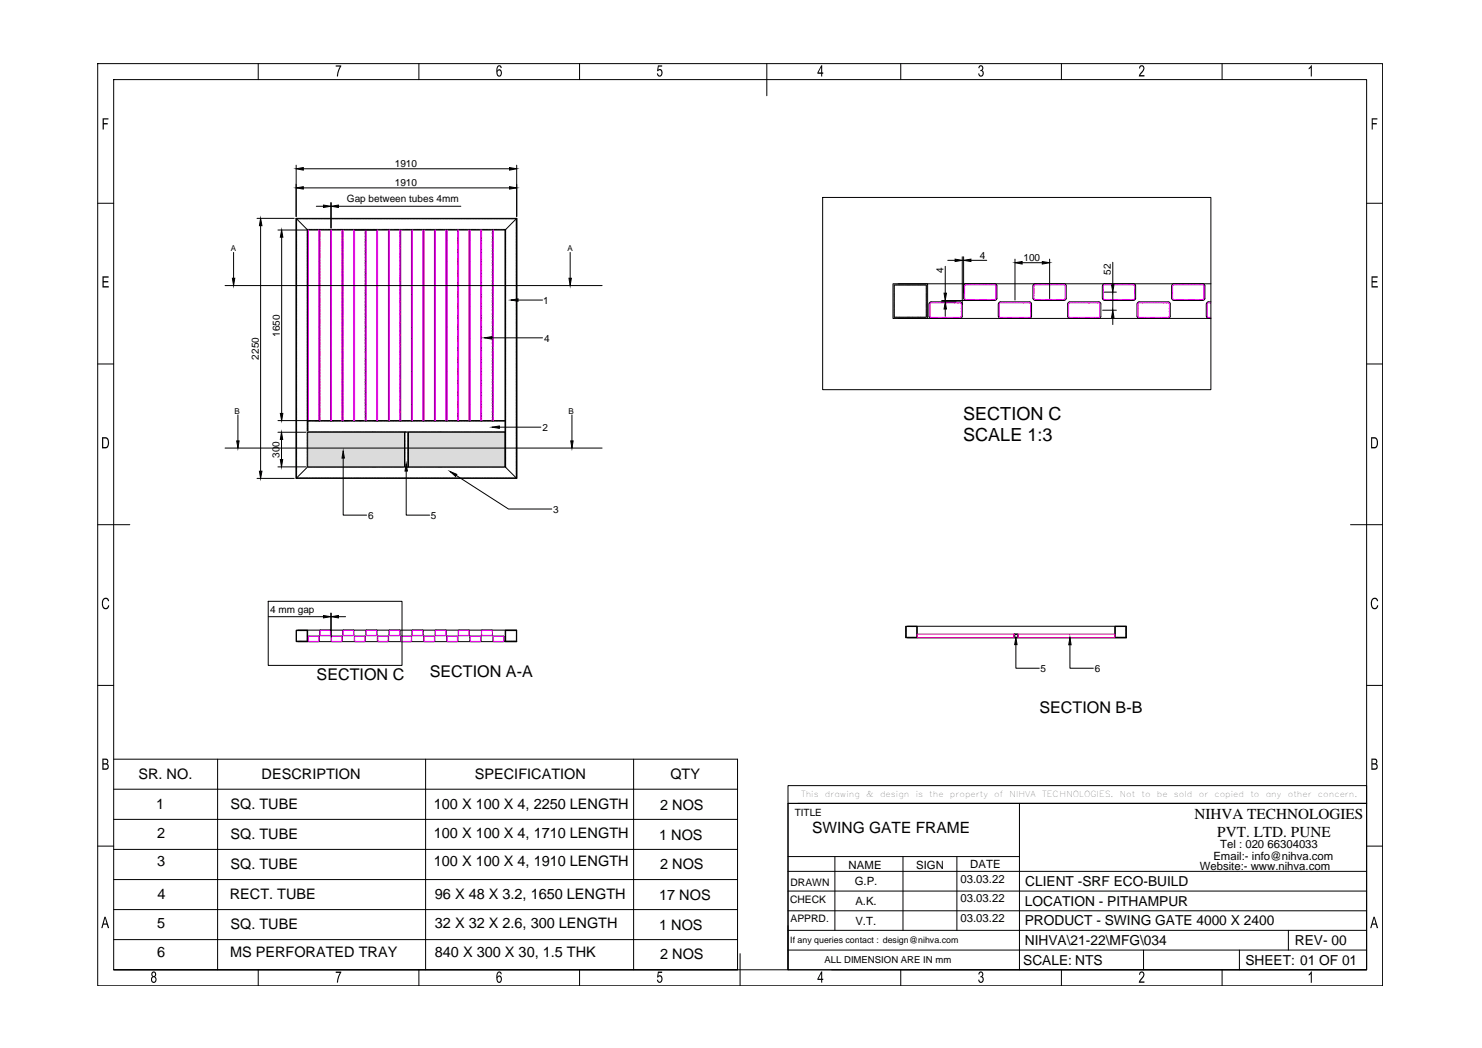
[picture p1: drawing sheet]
<svg xmlns="http://www.w3.org/2000/svg" width="420mm" height="297mm" viewBox="0 0 420 297" stroke-linecap="round" stroke-linejoin="round" font-family="sans-serif">
<defs><g id="words">
<g font-size="5.1">
<text x="273.1" y="118.9">SECTION C</text>
<text x="273.1" y="125.1">SCALE 1:3</text>
</g>
<g font-size="4.6">
<text x="121.8" y="191.9">SECTION A-A</text>
<text x="89.8" y="192.6">SECTION C</text>
<text x="294.7" y="202.1">SECTION B-B</text>
</g>
<text font-size="4.4" x="230.3" y="236">SWING GATE FRAME</text>
<g font-size="4.3">
<text x="338.6" y="232.2">NIHVA TECHNOLOGIES</text>
<text x="345.1" y="237.1">PVT. LTD. PUNE</text>
</g>
<g font-size="4.1">
<text x="39.3" y="220.7">SR. NO.</text>
<text x="74.2" y="220.7">DESCRIPTION</text>
<text x="134.6" y="220.7">SPECIFICATION</text>
<text x="190" y="220.7">QTY</text>
<text x="44.3" y="229.3">1</text>
<text x="65.3" y="229.3">SQ. TUBE</text>
<text x="123" y="229.3">100 X 100 X 4, 2250 LENGTH</text>
<text x="187.2" y="229.5">2 NOS</text>
<text x="44.6" y="237.4">2</text>
<text x="65.3" y="237.9">SQ. TUBE</text>
<text x="123" y="237.4">100 X 100 X 4, 1710 LENGTH</text>
<text x="186.9" y="238.1">1 NOS</text>
<text x="44.5" y="245.5">3</text>
<text x="123" y="245.6">100 X 100 X 4, 1910 LENGTH</text>
<text x="65.3" y="246.4">SQ. TUBE</text>
<text x="187.2" y="246.3">2 NOS</text>
<text x="44.7" y="254.8">4</text>
<text x="65.2" y="254.9">RECT. TUBE</text>
<text x="123.3" y="254.9">96 X 48 X 3.2, 1650 LENGTH</text>
<text x="186.9" y="255.1">17 NOS</text>
<text x="44.5" y="263">5</text>
<text x="65.3" y="263.4">SQ. TUBE</text>
<text x="123.3" y="263">32 X 32 X 2.6, 300 LENGTH</text>
<text x="186.9" y="263.7">1 NOS</text>
<text x="44.6" y="271.1">6</text>
<text x="65.2" y="271.2">MS PERFORATED TRAY</text>
<text x="123.3" y="271.1">840 X 300 X 30, 1.5 THK</text>
<text x="187.2" y="271.9">2 NOS</text>
</g>
<g font-size="3.9">
<text x="290.6" y="251.1">CLIENT -SRF ECO-BUILD</text>
<text x="290.5" y="256.7">LOCATION - PITHAMPUR</text>
<text x="290.5" y="262.3">PRODUCT - SWING GATE 4000 X 2400</text>
<text x="290.5" y="267.8">NIHVA\21-22\MFG\034</text>
<text x="367.1" y="267.8">REV- 00</text>
<text x="290.1" y="273.4">SCALE: NTS</text>
<text x="353.1" y="273.4">SHEET: 01 OF 01</text>
</g>
<g font-size="3.2">
<text x="344" y="243.6">Email:- info@nihva.com</text>
<text x="345.9" y="240.4">Tel : 020 66304033</text>
<text x="240.6" y="246.2">NAME</text>
<text x="242.3" y="251">G.P.</text>
<text x="259.7" y="246.2">SIGN</text>
<text x="272.3" y="250.1">03.03.22</text>
<text x="275.1" y="246.1">DATE</text>
<text x="340.1" y="246.6">Website:- www.nihva.com</text>
<text x="242.5" y="256.5">A.K.</text>
<text x="272.3" y="255.7">03.03.22</text>
<text x="242.5" y="262.1">V.T.</text>
<text x="272.3" y="261.3">03.03.22</text>
</g>
<g font-size="2.9">
<text x="224.1" y="251">DRAWN</text>
<text x="224" y="255.9">CHECK</text>
<text x="224.1" y="261.5">APPRD.</text>
</g>
<g font-size="2.8">
<text x="111.9" y="47.3">1910</text>
<text x="111.9" y="52.7">1910</text>
<text x="98.4" y="57.4">Gap between tubes 4mm</text>
<text x="267.5" y="77.5" transform="rotate(-90 267.5 77.5)">4</text>
<text x="277.8" y="73.3">4</text>
<text x="290.2" y="74">100</text>
<text x="314.9" y="77.9" transform="rotate(-90 314.9 77.9)">52</text>
<text x="154" y="86.1">1</text>
<text x="79.3" y="95.5" transform="rotate(-90 79.3 95.5)">1650</text>
<text x="73.4" y="101.9" transform="rotate(-90 73.4 101.9)">2250</text>
<text x="154.3" y="96.8">4</text>
<text x="153.8" y="122.1">2</text>
<text x="79.3" y="129.8" transform="rotate(-90 79.3 129.8)">300</text>
<text x="104.4" y="147">6</text>
<text x="122.2" y="147">5</text>
<text x="156.8" y="145.3">3</text>
<text x="76.6" y="173.7">4 mm gap</text>
<text x="295" y="190.4">5</text>
<text x="310.4" y="190.4">6</text>
<text x="225.3" y="231.3">TITLE</text>
</g>
<text font-size="2.7" x="233.7" y="273">ALL DIMENSION ARE IN mm</text>
<text font-size="2.5" x="224" y="267.3">If any queries contact : design@nihva.com</text>
<g font-size="2.3">
<text x="65.4" y="71.2">A</text>
<text x="160.9" y="71.2">A</text>
<text x="66.5" y="117.3">B</text>
<text x="161.2" y="117.3">B</text>
<text x="227.1" y="225.8">This</text>
<text x="233.9" y="225.8">drawing</text>
<text x="245.6" y="225.8">&amp;</text>
<text x="249.5" y="225.8">design</text>
<text x="259.6" y="225.8">is</text>
<text x="263.5" y="225.8">the</text>
<text x="269.3" y="225.8">property</text>
<text x="281.9" y="225.8">of</text>
<text x="286.2" y="225.8">NIHVA</text>
<text x="295.4" y="225.8">TECHNOLOGIES.</text>
<text x="317.5" y="225.8">Not</text>
<text x="323.6" y="225.8">to</text>
<text x="328" y="225.8">be</text>
<text x="332.8" y="225.8">sold</text>
<text x="339.9" y="225.8">or</text>
<text x="344.3" y="225.8">copied</text>
<text x="354.5" y="225.8">to</text>
<text x="358.8" y="225.8">any</text>
<text x="365.1" y="225.8">other</text>
<text x="373.6" y="225.8">concern.</text>
</g>
</g></defs>
<!-- layer: 0 -->
<g fill="none" stroke="#000" stroke-width=".28">
<path d="M27.7 18h364.3v261.4h-364.3zM73.2 18v4.6M118.8 18v4.6M164.3 18v4.6M217.4 18v9.1M255.4 18v4.6M300.9 18v4.6M346.5 18v4.6M32.2 22.6h355.2v252.3h-355.2zM27.7 57.6h4.5M84 46.8v14.6M86 47.8h58.5"/>
<path d="M86 53.3h58.5M89.7 58.5h2M93.8 57.4v7.2M93.8 58.5h.1M93.9 57.4v7.2M95.9 58.5h34.8M146.5 46.8v14.6M233.2 56h110.1v54.4h-110.1zM387.4 57.6h4.6M66.2 71.5v7.4M72.9 61.9h10.5M73.9 64v69.6"/>
<path d="M78.8 65.2h8.3M79.9 67.2v50M84 61.9v73.7h62.5v-73.7M84 61.9v73.7l3.2-3.3v-67.1M84 61.9h62.5M84 61.9l3.2 3.3M84.1 62.3v.2M84.1 62.6v.2M84.1 62.9v.2M84.1 63.2v.3M84.1 63.5v.3M84.1 63.8v.3"/>
<path d="M84.1 64.2v.2M84.1 64.5v.2M84.1 64.8v.2M84.1 65.1v.2M84.1 65.4v.2M84.1 65.7v.3M84.1 66v.3M84.1 66.3v.2M84.1 66.7v.2M84.1 67v.2M84.1 67.3v.2M84.1 67.6v.2"/>
<path d="M84.1 67.9v.2M84.1 68.2v.3M84.1 68.5v.2M84.1 68.8v.2M84.1 69.2v.2M84.1 69.5v.2M84.1 69.8v.2M84.1 70.1v.2M84.1 70.4v.2M84.1 70.7v.3M84.1 71v.2M84.1 71.3v.2"/>
<path d="M84.1 71.7v.2M84.1 72v.2M84.1 72.3v.2M84.1 72.6v.2M84.1 72.9v.2M84.1 73.2v.2M84.1 73.5v.2M84.1 73.8v.2M84.1 74.2v.2M84.1 74.5v.2M84.1 74.8v.2M84.1 75.1v.2"/>
<path d="M84.1 75.4v.2M84.1 75.7v.2M84.1 76v.2M84.1 76.3v.2M84.1 76.7v.2M84.1 77v.2M84.1 77.3v.2M84.1 77.6v.2M84.1 77.9v.2M84.1 78.2v.2M84.1 78.5v.2M84.1 78.8v.2"/>
<path d="M84.1 79.2v.1M84.1 79.5v.2M84.1 79.8v.2M84.3 62l-.2 .2M84.4 62h.2M84.7 62h.2M85 62h.2M85.3 62h.2M85.7 62h.1M86 62h.2M86.2 62h.3M86.6 62h.2"/>
<path d="M86.9 62h.2M87.1 65.3v.2M87.1 65.6v.2M87.1 65.9v.2M87.1 66.2v.2M87.1 66.5v.2M87.1 66.8v.2M87.1 67.1v.3M87.1 67.4v.2M87.1 67.8v.1M87.1 68.1v.2M87.1 68.4v.2"/>
<path d="M87.1 68.7v.2M87.1 69v.2M87.1 69.3v.2M87.1 69.6v.3M87.1 69.9v.2M87.1 70.3v.1M87.1 70.6v.2M87.1 70.9v.2M87.1 71.2v.2M87.1 71.5v.2M87.1 71.8v.2M87.1 72.1v.2"/>
<path d="M87.1 72.4v.2M87.1 72.7v.2M87.1 73.1v.2M87.1 73.4v.2M87.1 73.7v.2M87.1 74v.2M87.1 74.3v.2M87.1 74.6v.2M87.1 74.9v.2M87.1 75.2v.2M87.1 75.6v.2M87.1 75.9v.2"/>
<path d="M87.1 76.2v.2M87.1 76.5v.2M87.1 76.8v.2M87.1 77.1v.2M87.1 77.4v.2M87.1 77.7v.2M87.1 78.1v.2M87.1 78.4v.2M87.1 78.7v.2M87.1 79v.2M87.1 79.3v.2M87.1 79.6v.2"/>
<path d="M87.1 79.9v.2M87.2 62h.2M87.2 65.2v67.1h56M87.2 65.2h56M87.3 65l-.2 .2M87.5 62h.2M87.6 65h-.3v54.3M87.6 65h.3M87.8 62h.2M88 65h.2M88.2 62h.1M88.3 65h.2"/>
<path d="M88.4 62h.3M88.6 65h.2M88.7 62h.3M88.9 65h.2M89.1 62h.2M89.2 65h.2M89.4 62h.2M89.5 65h.3M89.7 62h.2M89.8 65h.3M90 62h.2M90.1 65h.3"/>
<path d="M90.3 62h.2M90.6 62h.2M90.6 65v54.3h.2M90.7 65h-.2v54.3h-.2M90.8 65h.2M90.9 62h.3M91.1 65h.2M91.2 62h.3M91.4 65h.2M91.6 62h.2M91.7 65h.2M91.9 62h.2"/>
<path d="M92 65h.3M92.2 62h.2M92.3 65h.3M92.5 62h.2M92.6 65h.3M92.8 62h.2M93 65h.2M93.1 62h.2M93.3 65h.2M93.4 62h.3M93.6 65h.2v54.3h.2M93.7 62h.3"/>
<path d="M94.1 62h.1M94.1 65h-.2v54.3M94.2 65h.2M94.4 62h.2M94.5 65h.3M94.7 62h.2M94.8 65h.3M95 62h.2M95.1 65h.2M95.3 62h.2M95.5 65h.2M95.6 62h.2"/>
<path d="M95.8 65h.2M95.9 62h.3M96.1 65h.2M96.2 62h.2M96.4 65h.2M96.6 62h.1M96.7 65h.2M96.9 62h.2M97.2 62h.2M97.2 65v54.3h.2M97.2 65h-.2v54.3M97.3 65h.3"/>
<path d="M97.5 62h.2M97.6 65h.2M97.8 62h.2M98 65h.2M98.1 62h.2M98.3 65h.2M98.4 62h.3M98.6 65h.2M98.7 62h.2M98.9 65h.2M99 62h.2M99.2 65h.2"/>
<path d="M99.4 62h.2M99.5 65h.2M99.7 62h.2M99.8 65h.2M100 62h.2M100.1 65h.2M100.3 62h.2M100.3 65v54.3h.2v-54.3h.2M100.6 62h.2M100.8 65h.2M100.9 62h.2M101.1 65h.2"/>
<path d="M101.2 62h.2M101.4 65h.2M101.5 62h.2M101.7 65h.2M101.9 62h.2M102 65h.2M102.2 62h.2M102.3 65h.2M102.5 62h.2M102.6 65h.2M102.8 62h.2M103 65h.2"/>
<path d="M103.1 62h.2M103.3 65h.2M103.4 62h.2M103.6 65h.2l-.1 54.3h.2M103.6 65v54.3h-.2M103.7 62h.2M103.9 65h.2M104 62h.2M104.2 65h.2M104.4 62h.2M104.5 65h.2M104.7 62h.2"/>
<path d="M104.8 65h.2M105 62h.2M105.1 65h.2M105.3 62h.2M105.5 65h.1M105.6 62h.2M105.8 65h.2M105.9 62h.2M106.1 65h.2M106.2 62h.2M106.4 65h.2M106.5 62h.2"/>
<path d="M106.7 65h.2v54.3h.2M106.9 62h.2M107.2 62h.2M107.2 65h-.2v54.3M107.3 65h.2M107.5 62h.2M107.6 65h.2M107.8 62h.2M108 65h.1M108.1 62h.2M108.3 65h.2M108.4 62h.2"/>
<path d="M108.6 65h.2M108.7 62h.2M108.9 65h.2M109 62h.2M109.2 65h.2M109.4 62h.2M109.5 65h.2M109.7 62h.2M109.8 65h.2M110 62h.2M110.3 62h.2M110.3 65v54.3h.2"/>
<path d="M110.3 65h-.2l.1 54.3h-.2M110.4 65h.2M110.6 62h.2M110.8 65h.2M110.9 62h.2M111.1 65h.2M111.2 62h.2M111.4 65h.2M111.5 62h.2M111.7 65h.2M111.9 62h.2M112 65h.2"/>
<path d="M112.2 62h.2M112.3 65h.2M112.5 62h.2M112.6 65h.2M112.8 62h.2M112.9 65h.2M113.1 62h.2M113.3 65h.2M113.4 62h.2M113.4 65v54.3h.2M113.7 62h.2M113.8 65h-.2v54.3"/>
<path d="M113.9 65h.2M114 62h.2M114.2 65h.2M114.4 62h.2M114.5 65h.2M114.7 62h.2M114.8 65h.2M114.9 62h.3M115.1 65h.2M115.3 62h.2M115.4 65h.2M115.6 62h.2"/>
<path d="M115.8 65h.2M115.9 62h.2M116 65h.3M116.2 62h.2M116.4 65h.2M116.5 62h.2M116.8 65v54.3M116.9 62h.1M116.9 65h-.2v54.3M117 65h.2M117.2 62h.2M117.3 65h.2"/>
<path d="M117.4 62h.3M117.6 65h.2M117.8 62h.2M117.9 65h.2M118.1 62h.2M118.3 65h.2M118.4 62h.2M118.5 65h.3M118.7 62h.2M118.8 65h.3M119 62h.2M119.2 65h.2"/>
<path d="M119.4 62h.1M119.5 65h.2M119.6 62h.3M119.8 65h.2v54.3M119.9 62h.3M120.3 62h.2M120.3 65h-.2v54.3h-.2M120.4 65h.2M120.6 62h.2M120.7 65h.3M120.9 62h.2M121 65h.3"/>
<path d="M121.2 62h.2M121.3 65h.3M121.5 62h.2M121.7 65h.2M121.8 62h.2M122 65h.2M122.1 62h.3M122.3 65h.2M122.4 62h.3M122.6 65h.2M122.8 62h.2M122.9 65h.2"/>
<path d="M123.1 62h.2M123.4 62h.2M123.4 65v54.3h.2M123.5 65h-.3v54.3h-.1M123.5 65h.3M123.7 62h.2M123.8 65h.3M124 62h.2M124.2 65h.2M124.3 62h.2M124.5 65h.2M124.6 62h.3"/>
<path d="M124.8 65h.2M124.9 62h.3M125.1 65h.2M125.3 62h.1M125.4 65h.2M125.6 62h.2M125.7 65h.3M125.9 62h.2M126 65h.3M126.2 62h.2M126.3 65h.2v54.3h.2M126.5 62h.2"/>
<path d="M126.8 62h.2M126.9 65h-.2v54.3M127 65h.2M127.1 62h.3M127.3 65h.2M127.4 62h.2M127.6 65h.2M127.8 62h.1M127.9 65h.2M128.1 62h.2M128.2 65h.2M128.4 62h.2"/>
<path d="M128.5 65h.2M128.7 62h.2M128.8 65h.2M129 62h.2M129.2 65h.2M129.3 62h.2M129.5 65h.2M129.6 62h.3M129.9 62h.2M129.9 65v54.3h.2M130 65h-.2v54.3M130.1 65h.2"/>
<path d="M130.2 62h.2M130.4 65h.2M130.6 62h.2M130.7 65h.2M130.9 62h.2M131 65h.2M131.2 62h.2M131.3 65h.2M131.5 62h.2M131.7 65h.2M131.8 62h.2M132 65h.2"/>
<path d="M132.1 62h.2M132.3 65h.2M132.4 62h.2M132.6 65h.2M132.7 62h.2M132.9 65h.2M133.1 62h.2M133.1 65v54.3h.2M133.4 62h.2M133.4 65h-.2v54.3M133.5 65h.2M133.7 62h.2"/>
<path d="M133.8 65h.2M134 62h.2M134.2 65h.2M134.3 62h.2M134.5 65h.2M134.6 62h.2M134.8 65h.2M134.9 62h.2M135.1 65h.2M135.2 62h.2M135.4 65h.2M135.6 62h.2"/>
<path d="M135.7 65h.2M135.9 62h.2M136 65h.2M136.2 62h.2M136.3 65h.2v54.3h.2M136.4 65v54.3h-.2M136.5 62h.2M136.7 65h.1M136.8 62h.2M137 65h.2M137.1 62h.2M137.3 65h.2"/>
<path d="M137.4 62h.2M137.6 65h.2M137.7 62h.2M137.9 65h.2M138.1 62h.2M138.2 65h.2M138.4 62h.2M138.5 65h.2M138.7 62h.2M138.8 65h.2M139 62h.2M139.2 65h.1"/>
<path d="M139.3 62h.2M139.5 65h.2M139.6 62h.2M139.6 65v54.3l.2-54.3h.2M139.9 62h.2M140.1 65h.2M140.2 62h.2M140.4 65h.2M140.6 62h.2M140.7 65h.2M140.9 62h.2M141 65h.2"/>
<path d="M141.2 62h.2M141.3 65h.2M141.5 62h.2M141.6 65h.2M141.8 62h.2M142 65h.2M142.1 62h.2M142.3 65h.2M142.4 62h.2M142.6 65h.2M142.7 62h.2M142.9 65h.2"/>
<path d="M143.1 62h.2M143.2 65l.2 .2M143.2 65.2v67.1M143.4 62h.2M143.4 65.3v.2M143.4 65.6v.2M143.4 65.9v.2M143.4 66.2v.2M143.4 66.5v.2M143.4 66.8v.2M143.4 67.1v.3M143.4 67.4v.2"/>
<path d="M143.4 67.8v.1M143.4 68.1v.2M143.4 68.4v.2M143.4 68.7v.2M143.4 69v.2M143.4 69.3v.2M143.4 69.6v.3M143.4 69.9v.2M143.4 70.3v.1M143.4 70.6v.2M143.4 70.9v.2M143.4 71.2v.2"/>
<path d="M143.4 71.5v.2M143.4 71.8v.2M143.4 72.1v.2M143.4 72.4v.2M143.4 72.7v.2M143.4 73.1v.2M143.4 73.4v.2M143.4 73.7v.2M143.4 74v.2M143.4 74.3v.2M143.4 74.6v.2M143.4 74.9v.2"/>
<path d="M143.4 75.2v.2M143.4 75.6v.2M143.4 75.9v.2M143.4 76.2v.2M143.4 76.5v.2M143.4 76.8v.2M143.4 77.1v.2M143.4 77.4v.2M143.4 77.7v.2M143.4 78.1v.2M143.4 78.4v.2M143.4 78.7v.2"/>
<path d="M143.4 79v.2M143.4 79.3v.2M143.4 79.6v.2M143.4 79.9v.2M143.7 62h.2M144 62h.2M144.3 62h.2M144.6 62h.2M144.9 62h.2M145.2 62h.2M145.6 62h.2M145.9 62h.2"/>
<path d="M146.1 62l.3 .2M146.4 62.3v.2M146.4 62.6v.2M146.4 62.9v.2M146.4 63.2v.3M146.4 63.5v.3M146.4 63.8v.3M146.4 64.2v.2M146.4 64.5v.2M146.4 64.8v.2M146.4 65.1v.2M146.4 65.4v.2"/>
<path d="M146.4 65.7v.3M146.4 66v.3M146.4 66.3v.2M146.4 66.7v.2M146.4 67v.2M146.4 67.3v.2M146.4 67.6v.2M146.4 67.9v.2M146.4 68.2v.3M146.4 68.5v.2M146.4 68.8v.2M146.4 69.2v.2"/>
<path d="M146.4 69.5v.2M146.4 69.8v.2M146.4 70.1v.2M146.4 70.4v.2M146.4 70.7v.3M146.4 71v.2M146.4 71.3v.2M146.4 71.7v.2M146.4 72v.2M146.4 72.3v.2M146.4 72.6v.2M146.4 72.9v.2"/>
<path d="M146.4 73.2v.2M146.4 73.5v.2M146.4 73.8v.2M146.4 74.2v.2M146.4 74.5v.2M146.4 74.8v.2M146.4 75.1v.2M146.4 75.4v.2M146.4 75.7v.2M146.4 76v.2M146.4 76.3v.2M146.4 76.7v.2"/>
<path d="M146.4 77v.2M146.4 77.3v.2M146.4 77.6v.2M146.4 77.9v.2M146.4 78.2v.2M146.4 78.5v.2M146.4 78.8v.2M146.4 79.2v.1M146.4 79.5v.2M146.4 79.8v.2M146.5 61.9v73.7l-3.3-3.3M146.5 61.9l-3.3 3.3"/>
<path d="M161.6 71.5v7.4M268 75.5v7.6M268.7 73.8h2.1M272.8 72.8v16.8l-.1 .3-.5 .3M272.8 73.8h.4M273.2 72.8v11.8M275.3 73.8h4.5M287.8 73.4v11.6M289.8 74.5h5.7M297.6 73.4v11.2M315.5 74.3v6.4M63.8 80.9h106.9"/>
<path d="M84.1 80.1v.2M84.1 80.4v.2M84.1 80.7v.2M84.1 81v.2M84.1 81.3v.2M84.1 81.7v.1M84.1 82v.2M84.1 82.3v.2M84.1 82.6v.2M84.1 82.9v.2M84.1 83.2v.2M84.1 83.5v.2"/>
<path d="M84.1 83.8v.2M84.1 84.2v.1M84.1 84.5v.2M84.1 84.8v.2M84.1 85.1v.2M84.1 85.4v.2M84.1 85.7v.2M84.1 86v.2M84.1 86.3v.2M84.1 86.6v.2M84.1 87v.2M84.1 87.2v.3"/>
<path d="M84.1 87.6v.2M84.1 87.9v.2M84.1 88.2v.2M84.1 88.5v.2M84.1 88.8v.2M84.1 89.1v.2M84.1 89.5v.2M84.1 89.7v.3M84.1 90.1v.2M84.1 90.4v.2M84.1 90.7v.2M84.1 91v.2"/>
<path d="M84.1 91.3v.2M84.1 91.6v.2M84.1 91.9v.3M84.1 92.2v.3M84.1 92.6v.2M84.1 92.9v.2M84.1 93.2v.2M84.1 93.5v.2M84.1 93.8v.2M84.1 94.1v.2M84.1 94.4v.3M84.1 94.7v.3"/>
<path d="M84.1 95v.3M84.1 95.4v.2M84.1 95.7v.2M84.1 96v.2M84.1 96.3v.2M84.1 96.6v.2M84.1 96.9v.3M84.1 97.2v.3M84.1 97.5v.2M84.1 97.9v.2M84.1 98.2v.2M84.1 98.5v.2"/>
<path d="M84.1 98.8v.2M84.1 99.1v.2M84.1 99.4v.3M84.1 99.7v.2M87.1 80.2v.2M87.1 80.6v.2M87.1 80.9v.2M87.1 81.2v.2M87.1 81.5v.2M87.1 81.8v.2M87.1 82.1v.2M87.1 82.4v.2"/>
<path d="M87.1 82.7v.2M87.1 83.1v.2M87.1 83.4v.2M87.1 83.7v.2M87.1 84v.2M87.1 84.3v.2M87.1 84.6v.2M87.1 84.9v.2M87.1 85.2v.2M87.1 85.6v.2M87.1 85.9v.2M87.1 86.1v.3"/>
<path d="M87.1 86.5v.2M87.1 86.8v.2M87.1 87.1v.2M87.1 87.4v.2M87.1 87.7v.2M87.1 88.1v.2M87.1 88.3v.3M87.1 88.6v.3M87.1 89v.2M87.1 89.3v.2M87.1 89.6v.2M87.1 89.9v.2"/>
<path d="M87.1 90.2v.2M87.1 90.6v.2M87.1 90.8v.3M87.1 91.1v.3M87.1 91.5v.2M87.1 91.8v.2M87.1 92.1v.2M87.1 92.4v.2M87.1 92.7v.2M87.1 93v.2M87.1 93.3v.3M87.1 93.6v.3"/>
<path d="M87.1 94v.2M87.1 94.3v.2M87.1 94.6v.2M87.1 94.9v.2M87.1 95.2v.2M87.1 95.5v.2M87.1 95.8v.3M87.1 96.1v.3M87.1 96.5v.2M87.1 96.8v.2M87.1 97.1v.2M87.1 97.4v.2"/>
<path d="M87.1 97.7v.2M87.1 98v.2M87.1 98.3v.3M87.1 98.6v.2M87.1 99v.2M87.1 99.3v.2M87.1 99.6v.2M87.1 99.9v.2M139.4 95.8h14.4M143.4 80.2v.2M143.4 80.6v.2M143.4 80.9v.2"/>
<path d="M143.4 81.2v.2M143.4 81.5v.2M143.4 81.8v.2M143.4 82.1v.2M143.4 82.4v.2M143.4 82.7v.2M143.4 83.1v.2M143.4 83.4v.2M143.4 83.7v.2M143.4 84v.2M143.4 84.3v.2M143.4 84.6v.2"/>
<path d="M143.4 84.9v.2M143.4 85.2v.2M143.4 85.6v.2M143.4 85.9v.2M143.4 86.1v.3M143.4 86.5v.2M143.4 86.8v.2M143.4 87.1v.2M143.4 87.4v.2M143.4 87.7v.2M143.4 88.1v.2M143.4 88.3v.3"/>
<path d="M143.4 88.6v.3M143.4 89v.2M143.4 89.3v.2M143.4 89.6v.2M143.4 89.9v.2M143.4 90.2v.2M143.4 90.6v.2M143.4 90.8v.3M143.4 91.1v.3M143.4 91.5v.2M143.4 91.8v.2M143.4 92.1v.2"/>
<path d="M143.4 92.4v.2M143.4 92.7v.2M143.4 93v.2M143.4 93.3v.3M143.4 93.6v.3M143.4 94v.2M143.4 94.3v.2M143.4 94.6v.2M143.4 94.9v.2M143.4 95.2v.2M143.4 95.5v.2M143.4 95.8v.3"/>
<path d="M143.4 96.1v.3M143.4 96.5v.2M143.4 96.8v.2M143.4 97.1v.2M143.4 97.4v.2M143.4 97.7v.2M143.4 98v.2M143.4 98.3v.3M143.4 98.6v.2M143.4 99v.2M143.4 99.3v.2M143.4 99.6v.2"/>
<path d="M143.4 99.9v.2M146.4 80.1v.2M146.4 80.4v.2M146.4 80.7v.2M146.4 81v.2M146.4 81.3v.2M146.4 81.7v.1M146.4 82v.2M146.4 82.3v.2M146.4 82.6v.2M146.4 82.9v.2M146.4 83.2v.2"/>
<path d="M146.4 83.5v.2M146.4 83.8v.2M146.4 84.2v.1M146.4 84.5v.2M146.4 84.8v.2M146.4 85.1v.2M146.4 85.4v.2M146.4 85.7v.2M146.4 86v.2M146.4 86.3v.2M146.4 86.6v.2M146.4 87v.2"/>
<path d="M146.4 87.2v.3M146.4 87.6v.2M146.4 87.9v.2M146.4 88.2v.2M146.4 88.5v.2M146.4 88.8v.2M146.4 89.1v.2M146.4 89.5v.2M146.4 89.7v.3M146.4 90.1v.2M146.4 90.4v.2M146.4 90.7v.2"/>
<path d="M146.4 91v.2M146.4 91.3v.2M146.4 91.6v.2M146.4 91.9v.3M146.4 92.2v.3M146.4 92.6v.2M146.4 92.9v.2M146.4 93.2v.2M146.4 93.5v.2M146.4 93.8v.2M146.4 94.1v.2M146.4 94.4v.3"/>
<path d="M146.4 94.7v.3M146.4 95v.3M146.4 95.4v.2M146.4 95.7v.2M146.4 96v.2M146.4 96.3v.2M146.4 96.6v.2M146.4 96.9v.3M146.4 97.2v.3M146.4 97.5v.2M146.4 97.9v.2M146.4 98.2v.2"/>
<path d="M146.4 98.5v.2M146.4 98.8v.2M146.4 99.1v.2M146.4 99.4v.3M146.4 99.7v.2M146.9 85h6.9M253.2 80.4h9.8v9.9h-9.8zM253.5 80.9v.6M253.5 81.6v.4M253.5 82v.4M253.5 82.5v.4M253.5 83v1.5"/>
<path d="M253.5 84.5v.4M253.5 85v.4M253.5 85.5v.4M253.5 85.9v1.5M253.5 87.5v.4M253.5 88v.3M253.5 88.4v.4M253.5 88.9v1h.4M253.6 80.8l-.1 .1M253.6 80.8h.3M254 80.8h.4M254 89.9h.4"/>
<path d="M254.4 80.8h1.1M254.4 89.9h1.1M254.6 90.3h88.7M254.6 80.4h88.7M255.5 80.8h.4M255.5 89.9h.4M256 80.8h.4M256 89.9h.4M256.5 80.8h.4M256.5 89.9h.4M256.9 80.8h1.5M256.9 89.9h1.5"/>
<path d="M258.5 80.8h.4M258.5 89.9h.4M259 80.8h.3M259 89.9h.3M259.4 80.8h.4M259.4 89.9h.4M259.9 80.8h1.5M259.9 89.9h1.5M261.5 80.8h.3M261.5 89.9h.3M261.9 80.8h.4M261.9 89.9h.4"/>
<path d="M262.4 80.8h.1M262.4 89.9h.1M262.5 80.8l.1 .1M262.6 88.9l-.1 1M262.6 80.9v.6M262.6 81.6v.4M262.6 82v.4M262.6 82.5v.4M262.6 83v1.5M262.6 84.5v.4M262.6 85v.4M262.6 85.5v.4"/>
<path d="M262.6 85.9v1.5M262.6 87.5v.4M262.6 88v.3M262.6 88.4v.4M264 85.6h8.2h.3l.3 .5M264 85.6l-.5 .2-.1 .3v3.6l.6 .5M267 85.2h15M268 85.2v.4M268 87.6v2.1M273.2 84.6l.3 .5h.3M273.8 80.4l-.5 .3-.1 .3M282.1 80.4l.5 .3v.3v3.6l-.3 .5h-.2"/>
<path d="M283 86.1v3.6M283.1 89.6l.2 .5 .3 .1M283.6 85.6h8.6l.3 .5v3.5l-.3 .5-.3 .1M283.6 85.6l-.5 .2v.3M293.4 85.2h8.3M293.4 80.4l-.4 .3-.1 .3-.1 3.6 .6 .5M301.7 80.4l.5 .3 .1 .3v3.6l-.3 .5h-.3M303.3 90.2l-.3-.1-.3-.4v-3.6l.1-.3 .4-.2h8.6l.3 .5v3.5l-.3 .5-.3 .1M312.5 81v3.6M312.6 84.6l.2 .5h.3M312.6 87.9h3.9M313 82.8h3.5"/>
<path d="M313.1 85.2h8.3M313.1 80.4l-.5 .3v.3M315.5 82.8v5.1M315.5 90v2M321.4 80.4l.5 .3 .1 .3v3.6l-.3 .5h-.3M322.9 85.6h8.6l.3 .5v3.5l-.3 .5-.3 .1M323 85.6l-.5 .2-.1 .3-.1 3.6 .7 .5M332.2 81v3.6M332.2 84.6l.3 .5h.3M332.8 85.2h8.2M332.8 80.4l-.5 .3-.1 .3M341 80.4l.5 .3 .1 .3v3.6l-.3 .5h-.3"/>
<path d="M342 86.1v3.6M342 89.6l.3 .5 .3 .1M342.6 85.6h.7M342.6 85.6l-.5 .2-.1 .3M27.7 103.2h4.5M67.5 117.6v7.4M78.8 119.2h9.3M84.1 100v.2M84.1 100.4v.2M84.1 100.7v.2M84.1 101v.2M84.1 101.3v.2"/>
<path d="M84.1 101.6v.2M84.1 101.9v.3M84.1 102.2v.2M84.1 102.5v.2M84.1 102.9v.2M84.1 103.2v.2M84.1 103.5v.2M84.1 103.8v.2M84.1 104.1v.2M84.1 104.4v.2M84.1 104.7v.2M84.1 105v.2"/>
<path d="M84.1 105.4v.2M84.1 105.7v.2M84.1 106v.2M84.1 106.3v.2M84.1 106.6v.2M84.1 106.9v.2M84.1 107.2v.2M84.1 107.5v.2M84.1 107.9v.2M84.1 108.2v.2M84.1 108.5v.2M84.1 108.8v.2"/>
<path d="M84.1 109.1v.2M84.1 109.4v.2M84.1 109.7v.2M84.1 110v.2M84.1 110.4v.2M84.1 110.7v.2M84.1 111v.2M84.1 111.3v.2M84.1 111.6v.2M84.1 111.9v.2M84.1 112.2v.2M84.1 112.5v.2"/>
<path d="M84.1 112.9v.1M84.1 113.2v.2M84.1 113.5v.2M84.1 113.8v.2M84.1 114.1v.2M84.1 114.4v.2M84.1 114.7v.2M84.1 115v.2M84.1 115.4v.1M84.1 115.7v.2M84.1 116v.2M84.1 116.3v.2"/>
<path d="M84.1 116.6v.2M84.1 116.9v.2M84.1 117.2v.2M84.1 117.5v.2M84.1 117.9v.1M84.1 118.2v.2M84.1 118.4v.3M84.1 118.8v.2M84.1 119.1v.2M84.1 119.4v.2M84.1 119.7v.2M87.1 100.2v.2"/>
<path d="M87.1 100.5v.2M87.1 100.8v.2M87.1 101.1v.2M87.1 101.5v.1M87.1 101.8v.2M87.1 102.1v.2M87.1 102.4v.2M87.1 102.7v.2M87.1 103v.2M87.1 103.3v.2M87.1 103.6v.2M87.1 104v.1"/>
<path d="M87.1 104.3v.2M87.1 104.6v.2M87.1 104.9v.2M87.1 105.2v.2M87.1 105.5v.2M87.1 105.8v.2M87.1 106.1v.2M87.1 106.4v.2M87.1 106.8v.2M87.1 107.1v.2M87.1 107.4v.2M87.1 107.7v.2"/>
<path d="M87.1 108v.2M87.1 108.3v.2M87.1 108.6v.2M87.1 108.9v.2M87.1 109.3v.2M87.1 109.6v.2M87.1 109.9v.2M87.1 110.2v.2M87.1 110.5v.2M87.1 110.8v.2M87.1 111.1v.2M87.1 111.4v.2"/>
<path d="M87.1 111.8v.2M87.1 112.1v.2M87.1 112.4v.2M87.1 112.7v.2M87.1 113v.2M87.1 113.3v.2M87.1 113.6v.2M87.1 113.9v.2M87.1 114.3v.2M87.1 114.6v.2M87.1 114.9v.2M87.1 115.2v.2"/>
<path d="M87.1 115.5v.2M87.1 115.8v.2M87.1 116.1v.2M87.1 116.4v.2M87.1 116.8v.2M87.1 117.1v.2M87.1 117.3v.3M87.1 117.7v.2M87.1 118v.2M87.1 118.3v.2M87.1 118.6v.2M87.1 118.9v.2"/>
<path d="M87.1 119.3v.2M87.1 119.5v.3M87.1 119.8v.3M87.4 119.3l-.2 .2M87.5 119.3h.2M87.8 119.3h.2M88.2 119.3h.1M88.4 119.3h.3M88.7 119.3h.3M89.1 119.3h.2M89.4 119.3h.2M89.5 119.2h1"/>
<path d="M89.7 119.3h.2M90 119.3h.2M90.9 119.3h.3M91.2 119.3h.3M91.6 119.3h.2M91.9 119.3h.2M92.2 119.3h.2M92.5 119.3h.2M92.8 119.3h.2M93.1 119.3h.2M93.4 119.3h.3M93.6 119.2h1"/>
<path d="M94.1 119.3h.1M94.4 119.3h.2M94.7 119.3h.2M95 119.3h.2M95.3 119.3h.2M95.6 119.3h.2M95.9 119.3h.3M96.2 119.3h.2M96.6 119.3h.1M96.9 119.3h.2M97.5 119.3h.2M97.6 119.2h1.1"/>
<path d="M97.8 119.3h.2M98.1 119.3h.2M98.4 119.3h.3M98.7 119.3h.2M99 119.3h.2M99.4 119.3h.2M99.7 119.3h.2M100 119.3h.2M100.6 119.3h.2M100.9 119.3h.2M101.2 119.3h.2M101.5 119.3h.2"/>
<path d="M101.7 119.2h1.1M101.9 119.3h.2M102.2 119.3h.2M102.5 119.3h.2M102.8 119.3h.2M103.1 119.3h.2M104 119.3h.2M104.4 119.3h.2M104.7 119.3h.2M105 119.3h.2M105.3 119.3h.2M105.6 119.3h.2"/>
<path d="M105.8 119.2h1.1M105.9 119.3h.2M106.2 119.3h.2M106.5 119.3h.2M107.2 119.3h.2M107.5 119.3h.2M107.8 119.3h.2M108.1 119.3h.2M108.4 119.3h.2M108.7 119.3h.2M109 119.3h.2M109.4 119.3h.2"/>
<path d="M109.7 119.3h.2M110.6 119.3h.2M110.9 119.3h.2M111.2 119.3h.2M111.5 119.3h.2M111.9 119.3h.2M112.2 119.3h.2M112.5 119.3h.2M112.8 119.3h.2M113.1 119.3h.2M113.7 119.3h.2M114 119.3h.2"/>
<path d="M114.4 119.3h.2M114.7 119.3h.2M114.9 119.3h.3M115.3 119.3h.2M115.6 119.3h.2M115.9 119.3h.2M116.2 119.3h.2M116.5 119.3h.2M116.9 119.3h.1M117.2 119.3h.2M117.4 119.3h.3M117.8 119.3h.2"/>
<path d="M118.1 119.3h.2M118.4 119.3h.2M118.7 119.3h.2M119 119.3h.2M119.4 119.3h.1M119.6 119.3h.3M120.3 119.3h.2M120.6 119.3h.2M120.9 119.3h.2M121.2 119.3h.2M121.5 119.3h.2M121.8 119.3h.2"/>
<path d="M122.1 119.3h.3M122.4 119.3h.3M122.8 119.3h.2M123.7 119.3h.2M124 119.3h.2M124.3 119.3h.2M124.6 119.3h.3M124.9 119.3h.3M125.3 119.3h.1M125.6 119.3h.2M125.9 119.3h.2M126.2 119.3h.2"/>
<path d="M126.8 119.3h.2M127.1 119.3h.3M127.4 119.3h.2M127.8 119.3h.1M128.1 119.3h.2M128.4 119.3h.2M128.7 119.3h.2M129 119.3h.2M129.3 119.3h.2M129.6 119.3h.3M130.2 119.3h.2M130.6 119.3h.2"/>
<path d="M130.9 119.3h.2M131.2 119.3h.2M131.5 119.3h.2M131.8 119.3h.2M132.1 119.3h.2M132.4 119.3h.2M132.7 119.3h.2M133.4 119.3h.2M133.7 119.3h.2M134 119.3h.2M134.3 119.3h.2M134.6 119.3h.2"/>
<path d="M134.9 119.3h.2M135.2 119.3h.2M135.6 119.3h.2M135.9 119.3h.2M136.8 119.3h.2M137.1 119.3h.2M137.4 119.3h.2M137.7 119.3h.2M138.1 119.3h.2M138.4 119.3h.2M138.7 119.3h.2M139 119.3h.2"/>
<path d="M139.3 119.3h.2M139.9 119.3h.2M140.2 119.3h.2M140.6 119.3h.2M140.9 119.3h.2M141.2 119.3h.2M141.5 119.3h.2M141.8 119.3h.2M142.1 119.3h.2M142.4 119.3h.2M142.7 119.3h.2M143.1 119.3h.1"/>
<path d="M143.2 119.2h-56v3.3h56h-.1M143.4 100.2v.2M143.4 100.5v.2M143.4 100.8v.2M143.4 101.1v.2M143.4 101.5v.1M143.4 101.8v.2M143.4 102.1v.2M143.4 102.4v.2M143.4 102.7v.2M143.4 103v.2M143.4 103.3v.2"/>
<path d="M143.4 103.6v.2M143.4 104v.1M143.4 104.3v.2M143.4 104.6v.2M143.4 104.9v.2M143.4 105.2v.2M143.4 105.5v.2M143.4 105.8v.2M143.4 106.1v.2M143.4 106.4v.2M143.4 106.8v.2M143.4 107.1v.2"/>
<path d="M143.4 107.4v.2M143.4 107.7v.2M143.4 108v.2M143.4 108.3v.2M143.4 108.6v.2M143.4 108.9v.2M143.4 109.3v.2M143.4 109.6v.2M143.4 109.9v.2M143.4 110.2v.2M143.4 110.5v.2M143.4 110.8v.2"/>
<path d="M143.4 111.1v.2M143.4 111.4v.2M143.4 111.8v.2M143.4 112.1v.2M143.4 112.4v.2M143.4 112.7v.2M143.4 113v.2M143.4 113.3v.2M143.4 113.6v.2M143.4 113.9v.2M143.4 114.3v.2M143.4 114.6v.2"/>
<path d="M143.4 114.9v.2M143.4 115.2v.2M143.4 115.5v.2M143.4 115.8v.2M143.4 116.1v.2M143.4 116.4v.2M143.4 116.8v.2M143.4 117.1v.2M143.4 117.3v.3M143.4 117.7v.2M143.4 118v.2M143.4 118.3v.2"/>
<path d="M143.4 118.6v.2M143.4 118.9v.2M143.4 119.3v.2M143.4 119.5v.3M143.4 119.8v.3M146.4 100v.2M146.4 100.4v.2M146.4 100.7v.2M146.4 101v.2M146.4 101.3v.2M146.4 101.6v.2M146.4 101.9v.3"/>
<path d="M146.4 102.2v.2M146.4 102.5v.2M146.4 102.9v.2M146.4 103.2v.2M146.4 103.5v.2M146.4 103.8v.2M146.4 104.1v.2M146.4 104.4v.2M146.4 104.7v.2M146.4 105v.2M146.4 105.4v.2M146.4 105.7v.2"/>
<path d="M146.4 106v.2M146.4 106.3v.2M146.4 106.6v.2M146.4 106.9v.2M146.4 107.2v.2M146.4 107.5v.2M146.4 107.9v.2M146.4 108.2v.2M146.4 108.5v.2M146.4 108.8v.2M146.4 109.1v.2M146.4 109.4v.2"/>
<path d="M146.4 109.7v.2M146.4 110v.2M146.4 110.4v.2M146.4 110.7v.2M146.4 111v.2M146.4 111.3v.2M146.4 111.6v.2M146.4 111.9v.2M146.4 112.2v.2M146.4 112.5v.2M146.4 112.9v.1M146.4 113.2v.2"/>
<path d="M146.4 113.5v.2M146.4 113.8v.2M146.4 114.1v.2M146.4 114.4v.2M146.4 114.7v.2M146.4 115v.2M146.4 115.4v.1M146.4 115.7v.2M146.4 116v.2M146.4 116.3v.2M146.4 116.6v.2M146.4 116.9v.2"/>
<path d="M146.4 117.2v.2M146.4 117.5v.2M146.4 117.9v.1M146.4 118.2v.2M146.4 118.4v.3M146.4 118.8v.2M146.4 119.1v.2M146.4 119.4v.2M146.4 119.7v.2M162.2 117.6v7.4M387.4 103.2h4.6M63.8 127h106.9"/>
<path d="M72.9 135.6h10.5M78.8 122.5h7.9M78.8 132.3h7.9M79.8 124.5v5.8M84.1 135.3l.2 .2M84.1 120v.2M84.1 120.3v.2M84.1 120.7v.2M84.1 120.9v.3M84.1 121.3v.2M84.1 121.6v.2M84.1 121.9v.2"/>
<path d="M84.1 122.2v.2M84.1 122.5v.2M84.1 122.8v.2M84.1 123.1v.3M84.1 123.4v.3M84.1 123.8v.2M84.1 124.1v.2M84.1 124.4v.2M84.1 124.7v.2M84.1 125v.2M84.1 125.3v.2M84.1 125.6v.3"/>
<path d="M84.1 125.9v.3M84.1 126.3v.1M84.1 126.6v.2M84.1 126.9v.2M84.1 127.2v.2M84.1 127.5v.2M84.1 127.8v.2M84.1 128.1v.3M84.1 128.4v.3M84.1 128.7v.2M84.1 129.1v.2M84.1 129.4v.2"/>
<path d="M84.1 129.7v.2M84.1 130v.2M84.1 130.3v.2M84.1 130.6v.3M84.1 130.9v.2M84.1 131.2v.2M84.1 131.6v.2M84.1 131.9v.2M84.1 132.2v.2M84.1 132.5v.2M84.1 132.8v.2M84.1 133.1v.3"/>
<path d="M84.1 133.4v.2M84.1 133.7v.2M84.1 134.1v.2M84.1 134.4v.2M84.1 134.7v.2M84.1 135v.2M84.4 135.5h.2M84.7 135.5h.2M85 135.5h.2M85.3 135.5h.2M85.7 135.5h.1M86 135.5h.2"/>
<path d="M86.2 135.5h.3M86.6 135.5h.2M86.9 135.5h.2M87.1 132.3l.2 .2M87.1 120.2v.2M87.1 120.5v.2M87.1 120.8v.2M87.1 121.1v.2M87.1 121.4v.2M87.1 121.8v.2M87.1 122v.3M87.1 122.3v.3"/>
<path d="M87.1 122.7v.2M87.1 123v.2M87.1 123.3v.2M87.1 123.6v.2M87.1 123.9v.2M87.1 124.2v.3M87.1 124.5v.3M87.1 124.8v.3M87.1 125.2v.2M87.1 125.5v.2M87.1 125.8v.2M87.1 126.1v.2"/>
<path d="M87.1 126.4v.2M87.1 126.7v.2M87.1 127v.3M87.1 127.3v.3M87.1 127.7v.2M87.1 128v.2M87.1 128.3v.2M87.1 128.6v.2M87.1 128.9v.2M87.1 129.2v.2M87.1 129.5v.3M87.1 129.8v.2"/>
<path d="M87.1 130.2v.2M87.1 130.5v.2M87.1 130.8v.2M87.1 131.1v.2M87.1 131.4v.2M87.1 131.7v.2M87.1 132v.2M87.2 135.5h.2M87.2 122.2l.2 .2M87.2 122.5h27.5v9.8h-27.5zM87.3 132.5h.3M87.5 135.5h.2"/>
<path d="M87.5 122.4h.2M87.6 132.5h.3M87.8 135.5h.2M87.8 122.4h.2M88 132.5h.2M88.2 135.5h.1M88.2 122.4h.1M88.3 132.5h.2M88.4 135.5h.3M88.4 122.4h.3M88.6 132.5h.2M88.7 135.5h.3"/>
<path d="M88.7 122.4h.3M88.9 132.5h.2M89.1 135.5h.2M89.1 122.4h.2M89.2 132.5h.2M89.4 135.5h.2M89.4 122.4h.2M89.5 132.5h.3M89.7 135.5h.2M89.7 122.4h.2M89.8 132.5h.3M90 135.5h.2"/>
<path d="M90 122.4h.2M90.1 132.5h.3M90.3 135.5h.2M90.3 122.4h.2M90.5 132.5h.2M90.6 135.5h.2M90.6 122.4h.2M90.8 132.5h.2M90.9 135.5h.3M90.9 122.4h.3M91.1 132.5h.2M91.2 135.5h.3"/>
<path d="M91.2 122.4h.3M91.4 132.5h.2M91.6 135.5h.2M91.6 122.4h.2M91.7 132.5h.2M91.9 135.5h.2M91.9 122.4h.2M92 132.5h.3M92.2 135.5h.2M92.2 122.4h.2M92.3 132.5h.3M92.5 135.5h.2"/>
<path d="M92.5 122.4h.2M92.6 132.5h.3M92.8 135.5h.2M92.8 122.4h.2M93 132.5h.2M93.1 135.5h.2M93.1 122.4h.2M93.3 132.5h.2M93.4 135.5h.3M93.4 122.4h.3M93.6 132.5h.2M93.7 135.5h.3"/>
<path d="M93.7 122.4h.3M93.9 132.5h.2M94.1 135.5h.1M94.1 122.4h.1M94.2 132.5h.2M94.4 135.5h.2M94.4 122.4h.2M94.5 132.5h.3M94.7 135.5h.2M94.7 122.4h.2M94.8 132.5h.3M95 135.5h.2"/>
<path d="M95 122.4h.2M95.1 132.5h.2M95.3 135.5h.2M95.3 122.4h.2M95.5 132.5h.2M95.6 135.5h.2M95.6 122.4h.2M95.8 132.5h.2M95.9 135.5h.3M95.9 122.4h.3M96.1 132.5h.2M96.2 135.5h.2"/>
<path d="M96.2 122.4h.2M96.4 132.5h.2M96.6 135.5h.1M96.6 122.4h.1M96.7 132.5h.2M96.9 135.5h.2M96.9 122.4h.2M97 132.5h.2M97.2 135.5h.2M97.2 122.4h.2M97.3 129.8v16.2h6.6M97.3 132.5h.3"/>
<path d="M97.5 135.5h.2M97.5 122.4h.2M97.6 132.5h.2M97.8 135.5h.2M97.8 122.4h.2M98 132.5h.2M98.1 135.5h.2M98.1 122.4h.2M98.3 132.5h.2M98.4 135.5h.3M98.4 122.4h.3M98.6 132.5h.2"/>
<path d="M98.7 135.5h.2M98.7 122.4h.2M98.9 132.5h.2M99 135.5h.2M99 122.4h.2M99.2 132.5h.2M99.4 135.5h.2M99.4 122.4h.2M99.5 132.5h.2M99.7 135.5h.2M99.7 122.4h.2M99.8 132.5h.2"/>
<path d="M100 135.5h.2M100 122.4h.2M100.1 132.5h.2M100.3 135.5h.2M100.3 122.4h.2M100.5 132.5h.2M100.6 135.5h.2M100.6 122.4h.2M100.8 132.5h.2M100.9 135.5h.2M100.9 122.4h.2M101.1 132.5h.2"/>
<path d="M101.2 135.5h.2M101.2 122.4h.2M101.4 132.5h.2M101.5 135.5h.2M101.5 122.4h.2M101.7 132.5h.2M101.9 135.5h.2M101.9 122.4h.2M102 132.5h.2M102.2 135.5h.2M102.2 122.4h.2M102.3 132.5h.2"/>
<path d="M102.5 135.5h.2M102.5 122.4h.2M102.6 132.5h.2M102.8 135.5h.2M102.8 122.4h.2M103 132.5h.2M103.1 135.5h.2M103.1 122.4h.2M103.3 132.5h.2M103.4 135.5h.2M103.4 122.4h.2M103.6 132.5h.2"/>
<path d="M103.7 135.5h.2M103.7 122.4h.2M103.9 132.5h.2M104 135.5h.2M104 122.4h.2M104.2 132.5h.2M104.4 135.5h.2M104.4 122.4h.2M104.5 132.5h.2M104.7 135.5h.2M104.7 122.4h.2M104.8 132.5h.2"/>
<path d="M105 135.5h.2M105 122.4h.2M105.1 132.5h.2M105.3 135.5h.2M105.3 122.4h.2M105.5 132.5h.1M105.5 122.5h1M105.5 132.3h1M105.6 135.5h.2M105.6 122.4h.2M105.8 132.5h.2M105.9 135.5h.2"/>
<path d="M105.9 122.4h.2M106.1 132.5h.2M106.2 135.5h.2M106.2 122.4h.2M106.4 132.5h.2M106.5 135.5h.2M106.5 122.4h.2M106.7 132.5h.2M106.9 135.5h.2M106.9 122.4h.2M107 132.5h.2M107.2 135.5h.2"/>
<path d="M107.2 122.4h.2M107.3 132.5h.2M107.5 135.5h.2M107.5 122.4h.2M107.6 132.5h.2M107.8 135.5h.2M107.8 122.4h.2M108 132.5h.1M108.1 135.5h.2M108.1 122.4h.2M108.3 132.5h.2M108.4 135.5h.2"/>
<path d="M108.4 122.4h.2M108.6 132.5h.2M108.7 135.5h.2M108.7 122.4h.2M108.9 132.5h.2M109 135.5h.2M109 122.4h.2M109.2 132.5h.2M109.4 135.5h.2M109.4 122.4h.2M109.5 132.5h.2M109.7 135.5h.2"/>
<path d="M109.7 122.4h.2M109.8 132.5h.2M110 135.5h.2M110 122.4h.2M110.1 132.5h.2M110.3 135.5h.2M110.3 122.4h.2M110.4 132.5h.2M110.6 135.5h.2M110.6 122.4h.2M110.8 132.5h.2M110.9 135.5h.2"/>
<path d="M110.9 122.4h.2M111.1 132.5h.2M111.2 135.5h.2M111.2 122.4h.2M111.4 132.5h.2M111.5 135.5h.2M111.5 122.4h.2M111.7 132.5h.2M111.9 135.5h.2M111.9 122.4h.2M112 132.5h.2M112.2 135.5h.2"/>
<path d="M112.2 122.4h.2M112.3 132.5h.2M112.5 135.5h.2M112.5 122.4h.2M112.6 132.5h.2M112.8 135.5h.2M112.8 122.4h.2M112.9 132.5h.2M113.1 135.5h.2M113.1 122.4h.2M113.3 132.5h.2M113.4 135.5h.2"/>
<path d="M113.4 122.4h.2M113.6 132.5h.2M113.7 135.5h.2M113.7 122.4h.2M113.9 132.5h.2M114 135.5h.2M114 122.4h.2M114.2 132.5h.2M114.4 135.5h.2M114.4 122.4h.2M114.5 132.5h.2M114.7 135.5h.2"/>
<path d="M114.7 122.4h.2M114.7 122.5v9.8M114.8 122.5v.2M114.8 122.8v.2M114.8 123.1v.2M114.8 123.4v.2M114.8 123.7v.2M114.8 124v.2M114.8 124.3v.2M114.8 124.7v.2M114.8 125v.2M114.8 125.3v.2"/>
<path d="M114.8 125.6v.2M114.8 125.9v.2M114.8 126.2v.2M114.8 126.5v.2M114.8 126.8v.2M114.8 127.2v.2M114.8 127.5v.2M114.8 127.8v.2M114.8 128.1v.2M114.8 128.4v.2M114.8 128.7v.2M114.8 129v.2"/>
<path d="M114.8 129.3v.2M114.8 129.7v.1M114.8 130v.2M114.8 130.3v.2M114.8 130.6v.2M114.8 130.9v.2M114.8 131.2v.2M114.8 131.5v.2M114.8 131.8v.2M114.8 132.2v.1M114.8 132.5h.2M114.9 135.5h.3"/>
<path d="M114.9 122.4h.3M115.1 132.5h.2M115.2 133.5v12.5h6.6M115.3 135.5h.2M115.3 122.4h.2M115.4 132.5h.2M115.6 135.5h.2M115.6 122.4h.2M115.7 122.5v.2M115.7 122.8v.2M115.7 123.1v.2M115.7 123.4v.2"/>
<path d="M115.7 123.7v.2M115.7 124v.2M115.7 124.3v.2M115.7 124.7v.2M115.7 125v.2M115.7 125.3v.2M115.7 125.6v.2M115.7 125.9v.2M115.7 126.2v.2M115.7 126.5v.2M115.7 126.8v.2M115.7 127.2v.2"/>
<path d="M115.7 127.5v.2M115.7 127.8v.2M115.7 128.1v.2M115.7 128.4v.2M115.7 128.7v.2M115.7 129v.2M115.7 129.3v.2M115.7 129.7v.1M115.7 130v.2M115.7 130.3v.2M115.7 130.6v.2M115.7 130.9v.2"/>
<path d="M115.7 131.2v.2M115.7 131.5v.2M115.7 131.8v.2M115.7 132.2v.1M115.8 122.5h27.4v9.8h-27.4zM115.8 132.5h.2M115.8 122.5v9.8M115.9 135.5h.2M115.9 122.4h.2M116 132.5h.3M116.2 135.5h.2M116.2 122.4h.2"/>
<path d="M116.4 132.5h.2M116.5 135.5h.2M116.5 122.4h.2M116.7 132.5h.2M116.9 135.5h.1M116.9 122.4h.1M117 132.5h.2M117.2 135.5h.2M117.2 122.4h.2M117.3 132.5h.2M117.4 135.5h.3M117.4 122.4h.3"/>
<path d="M117.6 132.5h.2M117.8 135.5h.2M117.8 122.4h.2M117.9 132.5h.2M118.1 135.5h.2M118.1 122.4h.2M118.3 132.5h.2M118.4 135.5h.2M118.4 122.4h.2M118.5 132.5h.3M118.7 135.5h.2M118.7 122.4h.2"/>
<path d="M118.8 132.5h.3M119 135.5h.2M119 122.4h.2M119.2 132.5h.2M119.4 135.5h.1M119.4 122.4h.1M119.5 132.5h.2M119.6 135.5h.3M119.6 122.4h.3M119.8 132.5h.2M119.9 135.5h.3M119.9 122.4h.3"/>
<path d="M120.1 132.5h.2M120.3 135.5h.2M120.3 122.4h.2M120.4 132.5h.2M120.6 135.5h.2M120.6 122.4h.2M120.7 132.5h.3M120.9 135.5h.2M120.9 122.4h.2M121 132.5h.3M121.2 135.5h.2M121.2 122.4h.2"/>
<path d="M121.3 132.5h.3M121.5 135.5h.2M121.5 122.4h.2M121.7 132.5h.2M121.8 135.5h.2M121.8 122.4h.2M122 132.5h.2M122.1 135.5h.3M122.1 122.4h.3M122.3 132.5h.2M122.4 135.5h.3M122.4 122.4h.3"/>
<path d="M122.6 132.5h.2M122.8 135.5h.2M122.8 122.4h.2M122.9 132.5h.2M123.1 135.5h.2M123.1 122.4h.2M123.2 132.5h.3M123.4 135.5h.2M123.4 122.4h.2M123.5 132.5h.3M123.7 135.5h.2M123.7 122.4h.2"/>
<path d="M123.8 132.5h.3M124 135.5h.2M124 122.4h.2M124.2 132.5h.2M124.3 122.5h1M124.3 132.3h1M124.3 135.5h.2M124.3 122.4h.2M124.5 132.5h.2M124.6 135.5h.3M124.6 122.4h.3M124.8 132.5h.2"/>
<path d="M124.9 135.5h.3M124.9 122.4h.3M125.1 132.5h.2M125.3 135.5h.1M125.3 122.4h.1M125.4 132.5h.2M125.6 135.5h.2M125.6 122.4h.2M125.7 132.5h.3M125.9 135.5h.2M125.9 122.4h.2M126 132.5h.3"/>
<path d="M126.2 135.5h.2M126.2 122.4h.2M126.3 132.5h.2M126.5 135.5h.2M126.5 122.4h.2M126.7 132.5h.2M126.8 135.5h.2M126.8 122.4h.2M127 132.5h.2M127.1 135.5h.3M127.1 122.4h.3M127.3 132.5h.2"/>
<path d="M127.4 135.5h.2M127.4 122.4h.2M127.6 132.5h.2M127.8 135.5h.1M127.8 122.4h.1M127.9 132.5h.2M128.1 135.5h.2M128.1 122.4h.2M128.2 132.5h.2M128.4 135.5h.2M128.4 122.4h.2M128.5 132.5h.2"/>
<path d="M128.7 135.5h.2M128.7 122.4h.2M128.8 132.5h.2M129 135.5h.2M129 122.4h.2M129.2 132.5h.2M129.3 135.5h.2M129.3 122.4h.2M129.3 134.7l14.9 9.6h12.2M129.5 132.5h.2M129.6 135.5h.3M129.6 122.4h.3"/>
<path d="M129.8 132.5h.2M129.9 135.5h.2M129.9 122.4h.2M130.1 132.5h.2M130.2 135.5h.2M130.2 122.4h.2M130.4 132.5h.2M130.6 135.5h.2M130.6 122.4h.2M130.7 132.5h.2M130.9 135.5h.2M130.9 122.4h.2"/>
<path d="M131 132.5h.2M131.2 135.5h.2M131.2 122.4h.2M131.3 132.5h.2M131.5 135.5h.2M131.5 122.4h.2M131.7 132.5h.2M131.8 135.5h.2M131.8 122.4h.2M132 132.5h.2M132.1 135.5h.2M132.1 122.4h.2"/>
<path d="M132.3 132.5h.2M132.4 135.5h.2M132.4 122.4h.2M132.6 132.5h.2M132.7 135.5h.2M132.7 122.4h.2M132.9 132.5h.2M133.1 135.5h.2M133.1 122.4h.2M133.2 132.5h.2M133.4 135.5h.2M133.4 122.4h.2"/>
<path d="M133.5 132.5h.2M133.7 135.5h.2M133.7 122.4h.2M133.8 132.5h.2M134 135.5h.2M134 122.4h.2M134.2 132.5h.2M134.3 135.5h.2M134.3 122.4h.2M134.5 132.5h.2M134.6 135.5h.2M134.6 122.4h.2"/>
<path d="M134.8 132.5h.2M134.9 135.5h.2M134.9 122.4h.2M135.1 132.5h.2M135.2 135.5h.2M135.2 122.4h.2M135.4 132.5h.2M135.6 135.5h.2M135.6 122.4h.2M135.7 132.5h.2M135.9 135.5h.2M135.9 122.4h.2"/>
<path d="M136 132.5h.2M136.2 135.5h.2M136.2 122.4h.2M136.3 132.5h.2M136.5 135.5h.2M136.5 122.4h.2M136.7 132.5h.1M136.8 135.5h.2M136.8 122.4h.2M137 132.5h.2M137.1 135.5h.2M137.1 122.4h.2"/>
<path d="M137.3 132.5h.2M137.4 135.5h.2M137.4 122.4h.2M137.6 132.5h.2M137.7 135.5h.2M137.7 122.4h.2M137.9 132.5h.2M138.1 135.5h.2M138.1 122.4h.2M138.2 132.5h.2M138.4 135.5h.2M138.4 122.4h.2"/>
<path d="M138.5 132.5h.2M138.7 135.5h.2M138.7 122.4h.2M138.8 132.5h.2M139 135.5h.2M139 122.4h.2M139.2 132.5h.1M139.3 135.5h.2M139.3 122.4h.2M139.5 132.5h.2M139.6 135.5h.2M139.6 122.4h.2"/>
<path d="M139.8 132.5h.2M139.9 135.5h.2M139.9 122.4h.2M140.1 132.5h.2M140.2 135.5h.2M140.2 122.4h.2M140.4 132.5h.2M140.6 135.5h.2M140.6 122.4h.2M140.7 132.5h.2M140.9 135.5h.2M140.9 122.4h.2"/>
<path d="M141 132.5h.2M141.2 135.5h.2M141.2 122.4h.2M141.3 132.5h.2M141.5 135.5h.2M141.5 122.4h.2M141.6 121.1h11.7M141.6 132.5h.2M141.8 135.5h.2M141.8 122.4h.2M142 132.5h.2M142.1 135.5h.2"/>
<path d="M142.1 122.4h.2M142.3 132.5h.2M142.4 135.5h.2M142.4 122.4h.2M142.6 132.5h.2M142.7 135.5h.2M142.7 122.4h.2M142.9 132.5h.2M143.1 135.5h.2M143.1 122.4h.1M143.1 132.3h.1M143.4 135.5h.2"/>
<path d="M143.4 132.3l-.2 .2M143.4 120.2v.2M143.4 120.5v.2M143.4 120.8v.2M143.4 121.1v.2M143.4 121.4v.2M143.4 121.8v.2M143.4 122v.3M143.4 122.3v.3M143.4 122.7v.2M143.4 123v.2M143.4 123.3v.2"/>
<path d="M143.4 123.6v.2M143.4 123.9v.2M143.4 124.2v.3M143.4 124.5v.3M143.4 124.8v.3M143.4 125.2v.2M143.4 125.5v.2M143.4 125.8v.2M143.4 126.1v.2M143.4 126.4v.2M143.4 126.7v.2M143.4 127v.3"/>
<path d="M143.4 127.3v.3M143.4 127.7v.2M143.4 128v.2M143.4 128.3v.2M143.4 128.6v.2M143.4 128.9v.2M143.4 129.2v.2M143.4 129.5v.3M143.4 129.8v.2M143.4 130.2v.2M143.4 130.5v.2M143.4 130.8v.2"/>
<path d="M143.4 131.1v.2M143.4 131.4v.2M143.4 131.7v.2M143.4 132v.2M143.7 135.5h.2M144 135.5h.2M144.3 135.5h.2M144.6 135.5h.2M144.9 135.5h.2M145.2 135.5h.2M145.6 135.5h.2M145.9 135.5h.2"/>
<path d="M146.4 135.3l-.3 .2M146.4 120v.2M146.4 120.3v.2M146.4 120.7v.2M146.4 120.9v.3M146.4 121.3v.2M146.4 121.6v.2M146.4 121.9v.2M146.4 122.2v.2M146.4 122.5v.2M146.4 122.8v.2M146.4 123.1v.3"/>
<path d="M146.4 123.4v.3M146.4 123.8v.2M146.4 124.1v.2M146.4 124.4v.2M146.4 124.7v.2M146.4 125v.2M146.4 125.3v.2M146.4 125.6v.3M146.4 125.9v.3M146.4 126.3v.1M146.4 126.6v.2M146.4 126.9v.2"/>
<path d="M146.4 127.2v.2M146.4 127.5v.2M146.4 127.8v.2M146.4 128.1v.3M146.4 128.4v.3M146.4 128.7v.2M146.4 129.1v.2M146.4 129.4v.2M146.4 129.7v.2M146.4 130v.2M146.4 130.3v.2M146.4 130.6v.3"/>
<path d="M146.4 130.9v.2M146.4 131.2v.2M146.4 131.6v.2M146.4 131.9v.2M146.4 132.2v.2M146.4 132.5v.2M146.4 132.8v.2M146.4 133.1v.3M146.4 133.4v.2M146.4 133.7v.2M146.4 134.1v.2M146.4 134.4v.2"/>
<path d="M146.4 134.7v.2M146.4 135v.2M27.7 148.7h9.1M382.9 148.7h9.1M76 170.4h38v18.2h-38zM76.1 174.8h15.6M84 178.6h3.2v3.3h-3.2zM84 178.9h.1M84 179v.4M84 179.5v.4M84 180v1.4M84.1 178.7l-.1 .1"/>
<path d="M84.2 178.7h.4M84.4 178.6h62.1M84.7 178.7h1M85.8 178.7h.4M86.2 178.7h.4M86.7 178.7h.3M87 178.7l.1 .1M87.1 178.9h.1M87.1 179v.4M87.1 179.5v.4M87.1 180v1.4M90.6 178.8v1.2"/>
<path d="M90.6 179.9l.2 .2M90.8 178.6l-.2 .2M93.6 178.6l.2 .2M93.8 173.8v6.1l-.2 .2M93.8 174.8h.1M93.9 173.8v7.8l.2 .2M95.9 174.8h2.1M97.2 178.8v1.2M97.2 179.9l.2 .2M97.4 178.6l-.2 .2M100.2 178.6l.1 .2M100.3 178.8v1.2"/>
<path d="M100.3 179.9l-.1 .2M104 178.6l-.2 .2-.1 1.2 .3 .1M106.7 178.6l.2 1.3-.2 .2M110.5 178.6l-.2 .2v1.2l.2 .1M113.2 178.6l.2 .2v1.1l-.2 .2M116.8 178.8v1.2M116.9 179.9l.1 .2M117 178.6l-.1 .2M119.8 178.6l.2 .2v1.1l-.2 .2M123.6 178.6l-.2 .2v1.2l.2 .1M126.4 178.6l.1 1.3-.1 .2M129.9 178.8v1.2"/>
<path d="M130 179.9l.2 .2M130.2 178.6l-.2 .2M132.9 178.6l.2 .2M133.1 178.8v1.2M133.1 179.9l-.2 .2M136.7 178.6l-.2 .2v1.2l.2 .1M139.4 178.6l.2 .2v1.1l-.2 .2M143.2 178.6h3.3v3.3h-3.3zM143.4 178.9h.1M143.4 179v.4M143.4 179.5v.4M143.4 180v1.4"/>
<path d="M143.7 178.7l-.3 .1M143.8 178.7h.4M144.3 178.7h.4M144.8 178.7h.3M145.2 178.7h1M146.3 178.7l.1 .1M146.4 178.9h.1M146.4 179v.4M146.4 179.5v.4M146.4 180v1.4M256.8 177.5h3.2v3.3h-3.2zM256.9 177.8v.3"/>
<path d="M256.9 178.2v1M256.9 179.3v.4M256.9 179.8v.4M257.3 177.6l-.4 .1M257.3 177.5h62M257.4 177.6h.3M257.8 177.6h.4M258.3 177.6h1M259.4 177.6h.4M259.9 177.6v.1M259.9 177.8v.3M259.9 178.2v1"/>
<path d="M259.9 179.3v.4M259.9 179.8v.4M287.5 179.7h1.1v1.1h-1.1zM287.6 180l.1 .7M287.7 179.8l-.1 .1M287.8 179.8h.2M288.1 179.8h.4l-.1 .9M316.1 177.5h3.2v3.3h-3.2zM316.2 177.8v.3M316.2 178.2v1M316.2 179.3v.4M316.2 179.8v.4"/>
<path d="M316.3 177.6l-.1 .1M316.3 177.6h1M317.4 177.6h.4M317.9 177.6h.4M318.4 177.6h.3M318.8 177.6l.4 .1M319.2 177.8v.3M319.2 178.2v1M319.2 179.3v.4M319.2 179.8v.4M27.7 194.3h4.5M84 181.5l.1 .2"/>
<path d="M84.2 181.7h.4M84.4 181.9h62.1M84.7 181.7h1M85.8 181.7h.4M86.2 181.7h.4M86.7 181.7h.3M87.1 181.7h-.1M87.1 181.5v.1M87.3 180.5v1.2M87.4 181.6l.2 .2M87.6 180.3l2.9 .1v1.2l-.2 .2M87.6 180.3l-.2 .2"/>
<path d="M90.8 180.2h2.8M94.1 180.3l2.9 .1v1.2l-.1 .2M94.1 180.3l-.2 .2M97.4 180.2h2.7M100.7 181.8l-.2-.1v-1.2l.1-.2 2.9 .1 .1 1.2-.2 .2M103.9 180.2h2.8M110 180.3l-2.9 .1-.1 1.3 .2 .1M110 180.3l.2 .2v1.1l-.2 .2M110.5 180.2h2.7M113.6 180.5v1.2M113.6 181.6l.2 .2M116.7 180.5v1.2"/>
<path d="M116.7 181.6l-.2 .2M116.7 180.5l-.2-.2h-2.7l-.2 .2M117 180.2h2.8M120.3 181.8l-.2-.1v-1.2l.2-.2 2.9 .1v1.2l-.1 .2M123.6 180.2h2.7M129.6 180.3l-2.9 .1v1.3l.2 .1M129.6 180.3l.2 .2v1.1l-.2 .2M130.1 180.2h2.8M133.2 180.5v1.2M133.2 181.6l.2 .2M133.4 180.3l2.9 .1 .1 1.2-.2 .2M133.4 180.3l-.2 .2"/>
<path d="M136.7 180.2h2.7M142.9 180.5v1.2M142.9 181.6l-.2 .2M142.9 180.5l-.2-.2h-2.7l-.2 1.4 .2 .1M143.4 181.5v.2h.3M143.8 181.7h.4M144.3 181.7h.4M144.8 181.7h.3M145.2 181.7h1M146.4 181.7h-.1M146.4 181.5v.1M256.9 180.3v.3h.4"/>
<path d="M257.3 180.8h62M257.4 180.6h.3M257.8 180.6h.4M258.3 180.6h1M259.4 180.6h.4M259.9 180.3v.3M287.8 180.7h.2M288 182.7v6.7h6.7M288.1 180.7h.2M303.3 182.8v6.6h6.7M316.2 180.3v.3h1.1M317.4 180.6h.4"/>
<path d="M317.9 180.6h.4M318.4 180.6h.3M319.2 180.3v.3h-.4M387.4 194.3h4.6M32.2 215.2h176.9v59.7h-176.9M61.7 215.2v59.7M120.7 215.2v59.7M179.6 215.2v59.7M27.7 239.8h4.5M32.2 223.7h176.9M32.2 232.2h176.9M223.4 222.7h164v5h-164z"/>
<path d="M223.4 227.7h164v47.2h-164zM223.4 227.7v47.2M226.2 227.7h161.2M289 227.7v47.2M387.4 239.8h4.6M32.2 240.7h176.9M32.2 249.3h176.9M32.2 257.8h176.9M223.4 258.1h164M223.4 252.6h164M223.4 247h164M223.4 242.8h65.6"/>
<path d="M236.7 242.8v20.9M256 242.8v20.9M271.3 242.8v20.9M32.2 266.3h176.9M73.2 274.9v4.5M118.8 274.9v4.5M164.3 274.9v4.5M209.8 270.3v9.1M223.4 263.7h164M223.4 269.3h164M235.8 274.9h151.6M255.4 274.9v4.5"/>
<path d="M300.9 274.9v4.5M324.2 269.3v5.6M346.5 274.9v4.5M351.4 269.3v5.6M365.3 263.7v5.6"/>
</g>
<g fill="none" stroke="#f0f" stroke-width=".28">
<path d="M87.4 65.2v.1M87.4 65.4v.2M87.4 65.7v.3M87.4 66v.3M87.4 66.3v.2M87.4 66.7v.2M87.4 67v.2M87.4 67.3v.2M87.4 67.6v.2M87.4 67.9v.2M87.4 68.2v.3M87.4 68.5v.2"/>
<path d="M87.4 68.8v.2M87.4 69.2v.2M87.4 69.5v.2M87.4 69.8v.2M87.4 70.1v.2M87.4 70.4v.2M87.4 70.7v.3M87.4 71v.2M87.4 71.3v.2M87.4 71.7v.2M87.4 72v.2M87.4 72.3v.2"/>
<path d="M87.4 72.6v.2M87.4 72.9v.2M87.4 73.2v.2M87.4 73.5v.2M87.4 73.8v.2M87.4 74.2v.2M87.4 74.5v.2M87.4 74.8v.2M87.4 75.1v.2M87.4 75.4v.2M87.4 75.7v.2M87.4 76v.2"/>
<path d="M87.4 76.3v.2M87.4 76.7v.2M87.4 77v.2M87.4 77.3v.2M87.4 77.6v.2M87.4 77.9v.2M87.4 78.2v.2M87.4 78.5v.2M87.4 78.8v.2M87.4 79.2v.2M87.4 79.5v.2M87.4 79.8v.2"/>
<path d="M90.4 65.2v.1M90.4 65.4v.2M90.4 65.7v.3M90.4 66v.3M90.4 66.3v.2M90.4 66.7v.2M90.4 67v.2M90.4 67.3v.2M90.4 67.6v.2M90.4 67.9v.2M90.4 68.2v.3M90.4 68.5v.2"/>
<path d="M90.4 68.8v.2M90.4 69.2v.2M90.4 69.5v.2M90.4 69.8v.2M90.4 70.1v.2M90.4 70.4v.2M90.4 70.7v.3M90.4 71v.2M90.4 71.3v.2M90.4 71.7v.2M90.4 72v.2M90.4 72.3v.2"/>
<path d="M90.4 72.6v.2M90.4 72.9v.2M90.4 73.2v.2M90.4 73.5v.2M90.4 73.8v.2M90.4 74.2v.2M90.4 74.5v.2M90.4 74.8v.2M90.4 75.1v.2M90.4 75.4v.2M90.4 75.7v.2M90.4 76v.2"/>
<path d="M90.4 76.3v.2M90.4 76.7v.2M90.4 77v.2M90.4 77.3v.2M90.4 77.6v.2M90.4 77.9v.2M90.4 78.2v.2M90.4 78.5v.2M90.4 78.8v.2M90.4 79.2v.2M90.4 79.5v.2M90.4 79.8v.2"/>
<path d="M90.7 65.2v.1M90.7 65.4v.2M90.7 65.7v.3M90.7 66v.3M90.7 66.3v.2M90.7 66.7v.2M90.7 67v.2M90.7 67.3v.2M90.7 67.6v.2M90.7 67.9v.2M90.7 68.2v.3M90.7 68.5v.2"/>
<path d="M90.7 68.8v.2M90.7 69.2v.2M90.7 69.5v.2M90.7 69.8v.2M90.7 70.1v.2M90.7 70.4v.2M90.7 70.7v.3M90.7 71v.2M90.7 71.3v.2M90.7 71.7v.2M90.7 72v.2M90.7 72.3v.2"/>
<path d="M90.7 72.6v.2M90.7 72.9v.2M90.7 73.2v.2M90.7 73.5v.2M90.7 73.8v.2M90.7 74.2v.2M90.7 74.5v.2M90.7 74.8v.2M90.7 75.1v.2M90.7 75.4v.2M90.7 75.7v.2M90.7 76v.2"/>
<path d="M90.7 76.3v.2M90.7 76.7v.2M90.7 77v.2M90.7 77.3v.2M90.7 77.6v.2M90.7 77.9v.2M90.7 78.2v.2M90.7 78.5v.2M90.7 78.8v.2M90.7 79.2v.2M90.7 79.5v.2M90.7 79.8v.2"/>
<path d="M93.7 65.2v.1M93.7 65.4v.2M93.7 65.7v.3M93.7 66v.3M93.7 66.3v.2M93.7 66.7v.2M93.7 67v.2M93.7 67.3v.2M93.7 67.6v.2M93.7 67.9v.2M93.7 68.2v.3M93.7 68.5v.2"/>
<path d="M93.7 68.8v.2M93.7 69.2v.2M93.7 69.5v.2M93.7 69.8v.2M93.7 70.1v.2M93.7 70.4v.2M93.7 70.7v.3M93.7 71v.2M93.7 71.3v.2M93.7 71.7v.2M93.7 72v.2M93.7 72.3v.2"/>
<path d="M93.7 72.6v.2M93.7 72.9v.2M93.7 73.2v.2M93.7 73.5v.2M93.7 73.8v.2M93.7 74.2v.2M93.7 74.5v.2M93.7 74.8v.2M93.7 75.1v.2M93.7 75.4v.2M93.7 75.7v.2M93.7 76v.2"/>
<path d="M93.7 76.3v.2M93.7 76.7v.2M93.7 77v.2M93.7 77.3v.2M93.7 77.6v.2M93.7 77.9v.2M93.7 78.2v.2M93.7 78.5v.2M93.7 78.8v.2M93.7 79.2v.2M93.7 79.5v.2M93.7 79.8v.2"/>
<path d="M94 65.2v.1M94 65.4v.2M94 65.7v.3M94 66v.3M94 66.3v.2M94 66.7v.2M94 67v.2M94 67.3v.2M94 67.6v.2M94 67.9v.2M94 68.2v.3M94 68.5v.2"/>
<path d="M94 68.8v.2M94 69.2v.2M94 69.5v.2M94 69.8v.2M94 70.1v.2M94 70.4v.2M94 70.7v.3M94 71v.2M94 71.3v.2M94 71.7v.2M94 72v.2M94 72.3v.2"/>
<path d="M94 72.6v.2M94 72.9v.2M94 73.2v.2M94 73.5v.2M94 73.8v.2M94 74.2v.2M94 74.5v.2M94 74.8v.2M94 75.1v.2M94 75.4v.2M94 75.7v.2M94 76v.2"/>
<path d="M94 76.3v.2M94 76.7v.2M94 77v.2M94 77.3v.2M94 77.6v.2M94 77.9v.2M94 78.2v.2M94 78.5v.2M94 78.8v.2M94 79.2v.2M94 79.5v.2M94 79.8v.2"/>
<path d="M97 65.2v.1M97 65.4v.2M97 65.7v.3M97 66v.3M97 66.3v.2M97 66.7v.2M97 67v.2M97 67.3v.2M97 67.6v.2M97 67.9v.2M97 68.2v.3M97 68.5v.2"/>
<path d="M97 68.8v.2M97 69.2v.2M97 69.5v.2M97 69.8v.2M97 70.1v.2M97 70.4v.2M97 70.7v.3M97 71v.2M97 71.3v.2M97 71.7v.2M97 72v.2M97 72.3v.2"/>
<path d="M97 72.6v.2M97 72.9v.2M97 73.2v.2M97 73.5v.2M97 73.8v.2M97 74.2v.2M97 74.5v.2M97 74.8v.2M97 75.1v.2M97 75.4v.2M97 75.7v.2M97 76v.2"/>
<path d="M97 76.3v.2M97 76.7v.2M97 77v.2M97 77.3v.2M97 77.6v.2M97 77.9v.2M97 78.2v.2M97 78.5v.2M97 78.8v.2M97 79.2v.2M97 79.5v.2M97 79.8v.2"/>
<path d="M97.3 65.2v.1M97.3 65.4v.2M97.3 65.7v.3M97.3 66v.3M97.3 66.3v.2M97.3 66.7v.2M97.3 67v.2M97.3 67.3v.2M97.3 67.6v.2M97.3 67.9v.2M97.3 68.2v.3M97.3 68.5v.2"/>
<path d="M97.3 68.8v.2M97.3 69.2v.2M97.3 69.5v.2M97.3 69.8v.2M97.3 70.1v.2M97.3 70.4v.2M97.3 70.7v.3M97.3 71v.2M97.3 71.3v.2M97.3 71.7v.2M97.3 72v.2M97.3 72.3v.2"/>
<path d="M97.3 72.6v.2M97.3 72.9v.2M97.3 73.2v.2M97.3 73.5v.2M97.3 73.8v.2M97.3 74.2v.2M97.3 74.5v.2M97.3 74.8v.2M97.3 75.1v.2M97.3 75.4v.2M97.3 75.7v.2M97.3 76v.2"/>
<path d="M97.3 76.3v.2M97.3 76.7v.2M97.3 77v.2M97.3 77.3v.2M97.3 77.6v.2M97.3 77.9v.2M97.3 78.2v.2M97.3 78.5v.2M97.3 78.8v.2M97.3 79.2v.2M97.3 79.5v.2M97.3 79.8v.2"/>
<path d="M100.2 65.2v.1M100.2 65.4v.2M100.2 65.7v.3M100.2 66v.3M100.2 66.3v.2M100.2 66.7v.2M100.2 67v.2M100.2 67.3v.2M100.2 67.6v.2M100.2 67.9v.2M100.2 68.2v.3M100.2 68.5v.2"/>
<path d="M100.2 68.8v.2M100.2 69.2v.2M100.2 69.5v.2M100.2 69.8v.2M100.2 70.1v.2M100.2 70.4v.2M100.2 70.7v.3M100.2 71v.2M100.2 71.3v.2M100.2 71.7v.2M100.2 72v.2M100.2 72.3v.2"/>
<path d="M100.2 72.6v.2M100.2 72.9v.2M100.2 73.2v.2M100.2 73.5v.2M100.2 73.8v.2M100.2 74.2v.2M100.2 74.5v.2M100.2 74.8v.2M100.2 75.1v.2M100.2 75.4v.2M100.2 75.7v.2M100.2 76v.2"/>
<path d="M100.2 76.3v.2M100.2 76.7v.2M100.2 77v.2M100.2 77.3v.2M100.2 77.6v.2M100.2 77.9v.2M100.2 78.2v.2M100.2 78.5v.2M100.2 78.8v.2M100.2 79.2v.2M100.2 79.5v.2M100.2 79.8v.2"/>
<path d="M100.6 65.2v.1M100.6 65.4v.2M100.6 65.7v.3M100.6 66v.3M100.6 66.3v.2M100.6 66.7v.2M100.6 67v.2M100.6 67.3v.2M100.6 67.6v.2M100.6 67.9v.2M100.6 68.2v.3M100.6 68.5v.2"/>
<path d="M100.6 68.8v.2M100.6 69.2v.2M100.6 69.5v.2M100.6 69.8v.2M100.6 70.1v.2M100.6 70.4v.2M100.6 70.7v.3M100.6 71v.2M100.6 71.3v.2M100.6 71.7v.2M100.6 72v.2M100.6 72.3v.2"/>
<path d="M100.6 72.6v.2M100.6 72.9v.2M100.6 73.2v.2M100.6 73.5v.2M100.6 73.8v.2M100.6 74.2v.2M100.6 74.5v.2M100.6 74.8v.2M100.6 75.1v.2M100.6 75.4v.2M100.6 75.7v.2M100.6 76v.2"/>
<path d="M100.6 76.3v.2M100.6 76.7v.2M100.6 77v.2M100.6 77.3v.2M100.6 77.6v.2M100.6 77.9v.2M100.6 78.2v.2M100.6 78.5v.2M100.6 78.8v.2M100.6 79.2v.2M100.6 79.5v.2M100.6 79.8v.2"/>
<path d="M103.5 65.2v.1M103.5 65.4v.2M103.5 65.7v.3M103.5 66v.3M103.5 66.3v.2M103.5 66.7v.2M103.5 67v.2M103.5 67.3v.2M103.5 67.6v.2M103.5 67.9v.2M103.5 68.2v.3M103.5 68.5v.2"/>
<path d="M103.5 68.8v.2M103.5 69.2v.2M103.5 69.5v.2M103.5 69.8v.2M103.5 70.1v.2M103.5 70.4v.2M103.5 70.7v.3M103.5 71v.2M103.5 71.3v.2M103.5 71.7v.2M103.5 72v.2M103.5 72.3v.2"/>
<path d="M103.5 72.6v.2M103.5 72.9v.2M103.5 73.2v.2M103.5 73.5v.2M103.5 73.8v.2M103.5 74.2v.2M103.5 74.5v.2M103.5 74.8v.2M103.5 75.1v.2M103.5 75.4v.2M103.5 75.7v.2M103.5 76v.2"/>
<path d="M103.5 76.3v.2M103.5 76.7v.2M103.5 77v.2M103.5 77.3v.2M103.5 77.6v.2M103.5 77.9v.2M103.5 78.2v.2M103.5 78.5v.2M103.5 78.8v.2M103.5 79.2v.2M103.5 79.5v.2M103.5 79.8v.2"/>
<path d="M103.8 65.2v.1M103.8 65.4v.2M103.8 65.7v.3M103.8 66v.3M103.8 66.3v.2M103.8 66.7v.2M103.8 67v.2M103.8 67.3v.2M103.8 67.6v.2M103.8 67.9v.2M103.8 68.2v.3M103.8 68.5v.2"/>
<path d="M103.8 68.8v.2M103.8 69.2v.2M103.8 69.5v.2M103.8 69.8v.2M103.8 70.1v.2M103.8 70.4v.2M103.8 70.7v.3M103.8 71v.2M103.8 71.3v.2M103.8 71.7v.2M103.8 72v.2M103.8 72.3v.2"/>
<path d="M103.8 72.6v.2M103.8 72.9v.2M103.8 73.2v.2M103.8 73.5v.2M103.8 73.8v.2M103.8 74.2v.2M103.8 74.5v.2M103.8 74.8v.2M103.8 75.1v.2M103.8 75.4v.2M103.8 75.7v.2M103.8 76v.2"/>
<path d="M103.8 76.3v.2M103.8 76.7v.2M103.8 77v.2M103.8 77.3v.2M103.8 77.6v.2M103.8 77.9v.2M103.8 78.2v.2M103.8 78.5v.2M103.8 78.8v.2M103.8 79.2v.2M103.8 79.5v.2M103.8 79.8v.2"/>
<path d="M106.8 65.2v.1M106.8 65.4v.2M106.8 65.7v.3M106.8 66v.3M106.8 66.3v.2M106.8 66.7v.2M106.8 67v.2M106.8 67.3v.2M106.8 67.6v.2M106.8 67.9v.2M106.8 68.2v.3M106.8 68.5v.2"/>
<path d="M106.8 68.8v.2M106.8 69.2v.2M106.8 69.5v.2M106.8 69.8v.2M106.8 70.1v.2M106.8 70.4v.2M106.8 70.7v.3M106.8 71v.2M106.8 71.3v.2M106.8 71.7v.2M106.8 72v.2M106.8 72.3v.2"/>
<path d="M106.8 72.6v.2M106.8 72.9v.2M106.8 73.2v.2M106.8 73.5v.2M106.8 73.8v.2M106.8 74.2v.2M106.8 74.5v.2M106.8 74.8v.2M106.8 75.1v.2M106.8 75.4v.2M106.8 75.7v.2M106.8 76v.2"/>
<path d="M106.8 76.3v.2M106.8 76.7v.2M106.8 77v.2M106.8 77.3v.2M106.8 77.6v.2M106.8 77.9v.2M106.8 78.2v.2M106.8 78.5v.2M106.8 78.8v.2M106.8 79.2v.2M106.8 79.5v.2M106.8 79.8v.2"/>
<path d="M107.1 65.2v.1M107.1 65.4v.2M107.1 65.7v.3M107.1 66v.3M107.1 66.3v.2M107.1 66.7v.2M107.1 67v.2M107.1 67.3v.2M107.1 67.6v.2M107.1 67.9v.2M107.1 68.2v.3M107.1 68.5v.2"/>
<path d="M107.1 68.8v.2M107.1 69.2v.2M107.1 69.5v.2M107.1 69.8v.2M107.1 70.1v.2M107.1 70.4v.2M107.1 70.7v.3M107.1 71v.2M107.1 71.3v.2M107.1 71.7v.2M107.1 72v.2M107.1 72.3v.2"/>
<path d="M107.1 72.6v.2M107.1 72.9v.2M107.1 73.2v.2M107.1 73.5v.2M107.1 73.8v.2M107.1 74.2v.2M107.1 74.5v.2M107.1 74.8v.2M107.1 75.1v.2M107.1 75.4v.2M107.1 75.7v.2M107.1 76v.2"/>
<path d="M107.1 76.3v.2M107.1 76.7v.2M107.1 77v.2M107.1 77.3v.2M107.1 77.6v.2M107.1 77.9v.2M107.1 78.2v.2M107.1 78.5v.2M107.1 78.8v.2M107.1 79.2v.2M107.1 79.5v.2M107.1 79.8v.2"/>
<path d="M110.1 65.2v.1M110.1 65.4v.2M110.1 65.7v.3M110.1 66v.3M110.1 66.3v.2M110.1 66.7v.2M110.1 67v.2M110.1 67.3v.2M110.1 67.6v.2M110.1 67.9v.2M110.1 68.2v.3M110.1 68.5v.2"/>
<path d="M110.1 68.8v.2M110.1 69.2v.2M110.1 69.5v.2M110.1 69.8v.2M110.1 70.1v.2M110.1 70.4v.2M110.1 70.7v.3M110.1 71v.2M110.1 71.3v.2M110.1 71.7v.2M110.1 72v.2M110.1 72.3v.2"/>
<path d="M110.1 72.6v.2M110.1 72.9v.2M110.1 73.2v.2M110.1 73.5v.2M110.1 73.8v.2M110.1 74.2v.2M110.1 74.5v.2M110.1 74.8v.2M110.1 75.1v.2M110.1 75.4v.2M110.1 75.7v.2M110.1 76v.2"/>
<path d="M110.1 76.3v.2M110.1 76.7v.2M110.1 77v.2M110.1 77.3v.2M110.1 77.6v.2M110.1 77.9v.2M110.1 78.2v.2M110.1 78.5v.2M110.1 78.8v.2M110.1 79.2v.2M110.1 79.5v.2M110.1 79.8v.2"/>
<path d="M110.4 65.2v.1M110.4 65.4v.2M110.4 65.7v.3M110.4 66v.3M110.4 66.3v.2M110.4 66.7v.2M110.4 67v.2M110.4 67.3v.2M110.4 67.6v.2M110.4 67.9v.2M110.4 68.2v.3M110.4 68.5v.2"/>
<path d="M110.4 68.8v.2M110.4 69.2v.2M110.4 69.5v.2M110.4 69.8v.2M110.4 70.1v.2M110.4 70.4v.2M110.4 70.7v.3M110.4 71v.2M110.4 71.3v.2M110.4 71.7v.2M110.4 72v.2M110.4 72.3v.2"/>
<path d="M110.4 72.6v.2M110.4 72.9v.2M110.4 73.2v.2M110.4 73.5v.2M110.4 73.8v.2M110.4 74.2v.2M110.4 74.5v.2M110.4 74.8v.2M110.4 75.1v.2M110.4 75.4v.2M110.4 75.7v.2M110.4 76v.2"/>
<path d="M110.4 76.3v.2M110.4 76.7v.2M110.4 77v.2M110.4 77.3v.2M110.4 77.6v.2M110.4 77.9v.2M110.4 78.2v.2M110.4 78.5v.2M110.4 78.8v.2M110.4 79.2v.2M110.4 79.5v.2M110.4 79.8v.2"/>
<path d="M113.3 65.2v.1M113.3 65.4v.2M113.3 65.7v.3M113.3 66v.3M113.3 66.3v.2M113.3 66.7v.2M113.3 67v.2M113.3 67.3v.2M113.3 67.6v.2M113.3 67.9v.2M113.3 68.2v.3M113.3 68.5v.2"/>
<path d="M113.3 68.8v.2M113.3 69.2v.2M113.3 69.5v.2M113.3 69.8v.2M113.3 70.1v.2M113.3 70.4v.2M113.3 70.7v.3M113.3 71v.2M113.3 71.3v.2M113.3 71.7v.2M113.3 72v.2M113.3 72.3v.2"/>
<path d="M113.3 72.6v.2M113.3 72.9v.2M113.3 73.2v.2M113.3 73.5v.2M113.3 73.8v.2M113.3 74.2v.2M113.3 74.5v.2M113.3 74.8v.2M113.3 75.1v.2M113.3 75.4v.2M113.3 75.7v.2M113.3 76v.2"/>
<path d="M113.3 76.3v.2M113.3 76.7v.2M113.3 77v.2M113.3 77.3v.2M113.3 77.6v.2M113.3 77.9v.2M113.3 78.2v.2M113.3 78.5v.2M113.3 78.8v.2M113.3 79.2v.2M113.3 79.5v.2M113.3 79.8v.2"/>
<path d="M113.6 65.2v.1M113.6 65.4v.2M113.6 65.7v.3M113.6 66v.3M113.6 66.3v.2M113.6 66.7v.2M113.6 67v.2M113.6 67.3v.2M113.6 67.6v.2M113.6 67.9v.2M113.6 68.2v.3M113.6 68.5v.2"/>
<path d="M113.6 68.8v.2M113.6 69.2v.2M113.6 69.5v.2M113.6 69.8v.2M113.6 70.1v.2M113.6 70.4v.2M113.6 70.7v.3M113.6 71v.2M113.6 71.3v.2M113.6 71.7v.2M113.6 72v.2M113.6 72.3v.2"/>
<path d="M113.6 72.6v.2M113.6 72.9v.2M113.6 73.2v.2M113.6 73.5v.2M113.6 73.8v.2M113.6 74.2v.2M113.6 74.5v.2M113.6 74.8v.2M113.6 75.1v.2M113.6 75.4v.2M113.6 75.7v.2M113.6 76v.2"/>
<path d="M113.6 76.3v.2M113.6 76.7v.2M113.6 77v.2M113.6 77.3v.2M113.6 77.6v.2M113.6 77.9v.2M113.6 78.2v.2M113.6 78.5v.2M113.6 78.8v.2M113.6 79.2v.2M113.6 79.5v.2M113.6 79.8v.2"/>
<path d="M116.6 65.2v.1M116.6 65.4v.2M116.6 65.7v.3M116.6 66v.3M116.6 66.3v.2M116.6 66.7v.2M116.6 67v.2M116.6 67.3v.2M116.6 67.6v.2M116.6 67.9v.2M116.6 68.2v.3M116.6 68.5v.2"/>
<path d="M116.6 68.8v.2M116.6 69.2v.2M116.6 69.5v.2M116.6 69.8v.2M116.6 70.1v.2M116.6 70.4v.2M116.6 70.7v.3M116.6 71v.2M116.6 71.3v.2M116.6 71.7v.2M116.6 72v.2M116.6 72.3v.2"/>
<path d="M116.6 72.6v.2M116.6 72.9v.2M116.6 73.2v.2M116.6 73.5v.2M116.6 73.8v.2M116.6 74.2v.2M116.6 74.5v.2M116.6 74.8v.2M116.6 75.1v.2M116.6 75.4v.2M116.6 75.7v.2M116.6 76v.2"/>
<path d="M116.6 76.3v.2M116.6 76.7v.2M116.6 77v.2M116.6 77.3v.2M116.6 77.6v.2M116.6 77.9v.2M116.6 78.2v.2M116.6 78.5v.2M116.6 78.8v.2M116.6 79.2v.2M116.6 79.5v.2M116.6 79.8v.2"/>
<path d="M116.9 65.2v.1M116.9 65.4v.2M116.9 65.7v.3M116.9 66v.3M116.9 66.3v.2M116.9 66.7v.2M116.9 67v.2M116.9 67.3v.2M116.9 67.6v.2M116.9 67.9v.2M116.9 68.2v.3M116.9 68.5v.2"/>
<path d="M116.9 68.8v.2M116.9 69.2v.2M116.9 69.5v.2M116.9 69.8v.2M116.9 70.1v.2M116.9 70.4v.2M116.9 70.7v.3M116.9 71v.2M116.9 71.3v.2M116.9 71.7v.2M116.9 72v.2M116.9 72.3v.2"/>
<path d="M116.9 72.6v.2M116.9 72.9v.2M116.9 73.2v.2M116.9 73.5v.2M116.9 73.8v.2M116.9 74.2v.2M116.9 74.5v.2M116.9 74.8v.2M116.9 75.1v.2M116.9 75.4v.2M116.9 75.7v.2M116.9 76v.2"/>
<path d="M116.9 76.3v.2M116.9 76.7v.2M116.9 77v.2M116.9 77.3v.2M116.9 77.6v.2M116.9 77.9v.2M116.9 78.2v.2M116.9 78.5v.2M116.9 78.8v.2M116.9 79.2v.2M116.9 79.5v.2M116.9 79.8v.2"/>
<path d="M119.9 65.2v.1M119.9 65.4v.2M119.9 65.7v.3M119.9 66v.3M119.9 66.3v.2M119.9 66.7v.2M119.9 67v.2M119.9 67.3v.2M119.9 67.6v.2M119.9 67.9v.2M119.9 68.2v.3M119.9 68.5v.2"/>
<path d="M119.9 68.8v.2M119.9 69.2v.2M119.9 69.5v.2M119.9 69.8v.2M119.9 70.1v.2M119.9 70.4v.2M119.9 70.7v.3M119.9 71v.2M119.9 71.3v.2M119.9 71.7v.2M119.9 72v.2M119.9 72.3v.2"/>
<path d="M119.9 72.6v.2M119.9 72.9v.2M119.9 73.2v.2M119.9 73.5v.2M119.9 73.8v.2M119.9 74.2v.2M119.9 74.5v.2M119.9 74.8v.2M119.9 75.1v.2M119.9 75.4v.2M119.9 75.7v.2M119.9 76v.2"/>
<path d="M119.9 76.3v.2M119.9 76.7v.2M119.9 77v.2M119.9 77.3v.2M119.9 77.6v.2M119.9 77.9v.2M119.9 78.2v.2M119.9 78.5v.2M119.9 78.8v.2M119.9 79.2v.2M119.9 79.5v.2M119.9 79.8v.2"/>
<path d="M120.2 65.2v.1M120.2 65.4v.2M120.2 65.7v.3M120.2 66v.3M120.2 66.3v.2M120.2 66.7v.2M120.2 67v.2M120.2 67.3v.2M120.2 67.6v.2M120.2 67.9v.2M120.2 68.2v.3M120.2 68.5v.2"/>
<path d="M120.2 68.8v.2M120.2 69.2v.2M120.2 69.5v.2M120.2 69.8v.2M120.2 70.1v.2M120.2 70.4v.2M120.2 70.7v.3M120.2 71v.2M120.2 71.3v.2M120.2 71.7v.2M120.2 72v.2M120.2 72.3v.2"/>
<path d="M120.2 72.6v.2M120.2 72.9v.2M120.2 73.2v.2M120.2 73.5v.2M120.2 73.8v.2M120.2 74.2v.2M120.2 74.5v.2M120.2 74.8v.2M120.2 75.1v.2M120.2 75.4v.2M120.2 75.7v.2M120.2 76v.2"/>
<path d="M120.2 76.3v.2M120.2 76.7v.2M120.2 77v.2M120.2 77.3v.2M120.2 77.6v.2M120.2 77.9v.2M120.2 78.2v.2M120.2 78.5v.2M120.2 78.8v.2M120.2 79.2v.2M120.2 79.5v.2M120.2 79.8v.2"/>
<path d="M123.2 65.2v.1M123.2 65.4v.2M123.2 65.7v.3M123.2 66v.3M123.2 66.3v.2M123.2 66.7v.2M123.2 67v.2M123.2 67.3v.2M123.2 67.6v.2M123.2 67.9v.2M123.2 68.2v.3M123.2 68.5v.2"/>
<path d="M123.2 68.8v.2M123.2 69.2v.2M123.2 69.5v.2M123.2 69.8v.2M123.2 70.1v.2M123.2 70.4v.2M123.2 70.7v.3M123.2 71v.2M123.2 71.3v.2M123.2 71.7v.2M123.2 72v.2M123.2 72.3v.2"/>
<path d="M123.2 72.6v.2M123.2 72.9v.2M123.2 73.2v.2M123.2 73.5v.2M123.2 73.8v.2M123.2 74.2v.2M123.2 74.5v.2M123.2 74.8v.2M123.2 75.1v.2M123.2 75.4v.2M123.2 75.7v.2M123.2 76v.2"/>
<path d="M123.2 76.3v.2M123.2 76.7v.2M123.2 77v.2M123.2 77.3v.2M123.2 77.6v.2M123.2 77.9v.2M123.2 78.2v.2M123.2 78.5v.2M123.2 78.8v.2M123.2 79.2v.2M123.2 79.5v.2M123.2 79.8v.2"/>
<path d="M123.5 65.2v.1M123.5 65.4v.2M123.5 65.7v.3M123.5 66v.3M123.5 66.3v.2M123.5 66.7v.2M123.5 67v.2M123.5 67.3v.2M123.5 67.6v.2M123.5 67.9v.2M123.5 68.2v.3M123.5 68.5v.2"/>
<path d="M123.5 68.8v.2M123.5 69.2v.2M123.5 69.5v.2M123.5 69.8v.2M123.5 70.1v.2M123.5 70.4v.2M123.5 70.7v.3M123.5 71v.2M123.5 71.3v.2M123.5 71.7v.2M123.5 72v.2M123.5 72.3v.2"/>
<path d="M123.5 72.6v.2M123.5 72.9v.2M123.5 73.2v.2M123.5 73.5v.2M123.5 73.8v.2M123.5 74.2v.2M123.5 74.5v.2M123.5 74.8v.2M123.5 75.1v.2M123.5 75.4v.2M123.5 75.7v.2M123.5 76v.2"/>
<path d="M123.5 76.3v.2M123.5 76.7v.2M123.5 77v.2M123.5 77.3v.2M123.5 77.6v.2M123.5 77.9v.2M123.5 78.2v.2M123.5 78.5v.2M123.5 78.8v.2M123.5 79.2v.2M123.5 79.5v.2M123.5 79.8v.2"/>
<path d="M126.4 65.2v.1M126.4 65.4v.2M126.4 65.7v.3M126.4 66v.3M126.4 66.3v.2M126.4 66.7v.2M126.4 67v.2M126.4 67.3v.2M126.4 67.6v.2M126.4 67.9v.2M126.4 68.2v.3M126.4 68.5v.2"/>
<path d="M126.4 68.8v.2M126.4 69.2v.2M126.4 69.5v.2M126.4 69.8v.2M126.4 70.1v.2M126.4 70.4v.2M126.4 70.7v.3M126.4 71v.2M126.4 71.3v.2M126.4 71.7v.2M126.4 72v.2M126.4 72.3v.2"/>
<path d="M126.4 72.6v.2M126.4 72.9v.2M126.4 73.2v.2M126.4 73.5v.2M126.4 73.8v.2M126.4 74.2v.2M126.4 74.5v.2M126.4 74.8v.2M126.4 75.1v.2M126.4 75.4v.2M126.4 75.7v.2M126.4 76v.2"/>
<path d="M126.4 76.3v.2M126.4 76.7v.2M126.4 77v.2M126.4 77.3v.2M126.4 77.6v.2M126.4 77.9v.2M126.4 78.2v.2M126.4 78.5v.2M126.4 78.8v.2M126.4 79.2v.2M126.4 79.5v.2M126.4 79.8v.2"/>
<path d="M126.8 65.2v.1M126.8 65.4v.2M126.8 65.7v.3M126.8 66v.3M126.8 66.3v.2M126.8 66.7v.2M126.8 67v.2M126.8 67.3v.2M126.8 67.6v.2M126.8 67.9v.2M126.8 68.2v.3M126.8 68.5v.2"/>
<path d="M126.8 68.8v.2M126.8 69.2v.2M126.8 69.5v.2M126.8 69.8v.2M126.8 70.1v.2M126.8 70.4v.2M126.8 70.7v.3M126.8 71v.2M126.8 71.3v.2M126.8 71.7v.2M126.8 72v.2M126.8 72.3v.2"/>
<path d="M126.8 72.6v.2M126.8 72.9v.2M126.8 73.2v.2M126.8 73.5v.2M126.8 73.8v.2M126.8 74.2v.2M126.8 74.5v.2M126.8 74.8v.2M126.8 75.1v.2M126.8 75.4v.2M126.8 75.7v.2M126.8 76v.2"/>
<path d="M126.8 76.3v.2M126.8 76.7v.2M126.8 77v.2M126.8 77.3v.2M126.8 77.6v.2M126.8 77.9v.2M126.8 78.2v.2M126.8 78.5v.2M126.8 78.8v.2M126.8 79.2v.2M126.8 79.5v.2M126.8 79.8v.2"/>
<path d="M129.7 65.2v.1M129.7 65.4v.2M129.7 65.7v.3M129.7 66v.3M129.7 66.3v.2M129.7 66.7v.2M129.7 67v.2M129.7 67.3v.2M129.7 67.6v.2M129.7 67.9v.2M129.7 68.2v.3M129.7 68.5v.2"/>
<path d="M129.7 68.8v.2M129.7 69.2v.2M129.7 69.5v.2M129.7 69.8v.2M129.7 70.1v.2M129.7 70.4v.2M129.7 70.7v.3M129.7 71v.2M129.7 71.3v.2M129.7 71.7v.2M129.7 72v.2M129.7 72.3v.2"/>
<path d="M129.7 72.6v.2M129.7 72.9v.2M129.7 73.2v.2M129.7 73.5v.2M129.7 73.8v.2M129.7 74.2v.2M129.7 74.5v.2M129.7 74.8v.2M129.7 75.1v.2M129.7 75.4v.2M129.7 75.7v.2M129.7 76v.2"/>
<path d="M129.7 76.3v.2M129.7 76.7v.2M129.7 77v.2M129.7 77.3v.2M129.7 77.6v.2M129.7 77.9v.2M129.7 78.2v.2M129.7 78.5v.2M129.7 78.8v.2M129.7 79.2v.2M129.7 79.5v.2M129.7 79.8v.2"/>
<path d="M130 65.2v.1M130 65.4v.2M130 65.7v.3M130 66v.3M130 66.3v.2M130 66.7v.2M130 67v.2M130 67.3v.2M130 67.6v.2M130 67.9v.2M130 68.2v.3M130 68.5v.2"/>
<path d="M130 68.8v.2M130 69.2v.2M130 69.5v.2M130 69.8v.2M130 70.1v.2M130 70.4v.2M130 70.7v.3M130 71v.2M130 71.3v.2M130 71.7v.2M130 72v.2M130 72.3v.2"/>
<path d="M130 72.6v.2M130 72.9v.2M130 73.2v.2M130 73.5v.2M130 73.8v.2M130 74.2v.2M130 74.5v.2M130 74.8v.2M130 75.1v.2M130 75.4v.2M130 75.7v.2M130 76v.2"/>
<path d="M130 76.3v.2M130 76.7v.2M130 77v.2M130 77.3v.2M130 77.6v.2M130 77.9v.2M130 78.2v.2M130 78.5v.2M130 78.8v.2M130 79.2v.2M130 79.5v.2M130 79.8v.2"/>
<path d="M133 65.2v.1M133 65.4v.2M133 65.7v.3M133 66v.3M133 66.3v.2M133 66.7v.2M133 67v.2M133 67.3v.2M133 67.6v.2M133 67.9v.2M133 68.2v.3M133 68.5v.2"/>
<path d="M133 68.8v.2M133 69.2v.2M133 69.5v.2M133 69.8v.2M133 70.1v.2M133 70.4v.2M133 70.7v.3M133 71v.2M133 71.3v.2M133 71.7v.2M133 72v.2M133 72.3v.2"/>
<path d="M133 72.6v.2M133 72.9v.2M133 73.2v.2M133 73.5v.2M133 73.8v.2M133 74.2v.2M133 74.5v.2M133 74.8v.2M133 75.1v.2M133 75.4v.2M133 75.7v.2M133 76v.2"/>
<path d="M133 76.3v.2M133 76.7v.2M133 77v.2M133 77.3v.2M133 77.6v.2M133 77.9v.2M133 78.2v.2M133 78.5v.2M133 78.8v.2M133 79.2v.2M133 79.5v.2M133 79.8v.2"/>
<path d="M133.3 65.2v.1M133.3 65.4v.2M133.3 65.7v.3M133.3 66v.3M133.3 66.3v.2M133.3 66.7v.2M133.3 67v.2M133.3 67.3v.2M133.3 67.6v.2M133.3 67.9v.2M133.3 68.2v.3M133.3 68.5v.2"/>
<path d="M133.3 68.8v.2M133.3 69.2v.2M133.3 69.5v.2M133.3 69.8v.2M133.3 70.1v.2M133.3 70.4v.2M133.3 70.7v.3M133.3 71v.2M133.3 71.3v.2M133.3 71.7v.2M133.3 72v.2M133.3 72.3v.2"/>
<path d="M133.3 72.6v.2M133.3 72.9v.2M133.3 73.2v.2M133.3 73.5v.2M133.3 73.8v.2M133.3 74.2v.2M133.3 74.5v.2M133.3 74.8v.2M133.3 75.1v.2M133.3 75.4v.2M133.3 75.7v.2M133.3 76v.2"/>
<path d="M133.3 76.3v.2M133.3 76.7v.2M133.3 77v.2M133.3 77.3v.2M133.3 77.6v.2M133.3 77.9v.2M133.3 78.2v.2M133.3 78.5v.2M133.3 78.8v.2M133.3 79.2v.2M133.3 79.5v.2M133.3 79.8v.2"/>
<path d="M136.3 65.2v.1M136.3 65.4v.2M136.3 65.7v.3M136.3 66v.3M136.3 66.3v.2M136.3 66.7v.2M136.3 67v.2M136.3 67.3v.2M136.3 67.6v.2M136.3 67.9v.2M136.3 68.2v.3M136.3 68.5v.2"/>
<path d="M136.3 68.8v.2M136.3 69.2v.2M136.3 69.5v.2M136.3 69.8v.2M136.3 70.1v.2M136.3 70.4v.2M136.3 70.7v.3M136.3 71v.2M136.3 71.3v.2M136.3 71.7v.2M136.3 72v.2M136.3 72.3v.2"/>
<path d="M136.3 72.6v.2M136.3 72.9v.2M136.3 73.2v.2M136.3 73.5v.2M136.3 73.8v.2M136.3 74.2v.2M136.3 74.5v.2M136.3 74.8v.2M136.3 75.1v.2M136.3 75.4v.2M136.3 75.7v.2M136.3 76v.2"/>
<path d="M136.3 76.3v.2M136.3 76.7v.2M136.3 77v.2M136.3 77.3v.2M136.3 77.6v.2M136.3 77.9v.2M136.3 78.2v.2M136.3 78.5v.2M136.3 78.8v.2M136.3 79.2v.2M136.3 79.5v.2M136.3 79.8v.2"/>
<path d="M136.6 65.2v.1M136.6 65.4v.2M136.6 65.7v.3M136.6 66v.3M136.6 66.3v.2M136.6 66.7v.2M136.6 67v.2M136.6 67.3v.2M136.6 67.6v.2M136.6 67.9v.2M136.6 68.2v.3M136.6 68.5v.2"/>
<path d="M136.6 68.8v.2M136.6 69.2v.2M136.6 69.5v.2M136.6 69.8v.2M136.6 70.1v.2M136.6 70.4v.2M136.6 70.7v.3M136.6 71v.2M136.6 71.3v.2M136.6 71.7v.2M136.6 72v.2M136.6 72.3v.2"/>
<path d="M136.6 72.6v.2M136.6 72.9v.2M136.6 73.2v.2M136.6 73.5v.2M136.6 73.8v.2M136.6 74.2v.2M136.6 74.5v.2M136.6 74.8v.2M136.6 75.1v.2M136.6 75.4v.2M136.6 75.7v.2M136.6 76v.2"/>
<path d="M136.6 76.3v.2M136.6 76.7v.2M136.6 77v.2M136.6 77.3v.2M136.6 77.6v.2M136.6 77.9v.2M136.6 78.2v.2M136.6 78.5v.2M136.6 78.8v.2M136.6 79.2v.2M136.6 79.5v.2M136.6 79.8v.2"/>
<path d="M139.5 65.2v.1M139.5 65.4v.2M139.5 65.7v.3M139.5 66v.3M139.5 66.3v.2M139.5 66.7v.2M139.5 67v.2M139.5 67.3v.2M139.5 67.6v.2M139.5 67.9v.2M139.5 68.2v.3M139.5 68.5v.2"/>
<path d="M139.5 68.8v.2M139.5 69.2v.2M139.5 69.5v.2M139.5 69.8v.2M139.5 70.1v.2M139.5 70.4v.2M139.5 70.7v.3M139.5 71v.2M139.5 71.3v.2M139.5 71.7v.2M139.5 72v.2M139.5 72.3v.2"/>
<path d="M139.5 72.6v.2M139.5 72.9v.2M139.5 73.2v.2M139.5 73.5v.2M139.5 73.8v.2M139.5 74.2v.2M139.5 74.5v.2M139.5 74.8v.2M139.5 75.1v.2M139.5 75.4v.2M139.5 75.7v.2M139.5 76v.2"/>
<path d="M139.5 76.3v.2M139.5 76.7v.2M139.5 77v.2M139.5 77.3v.2M139.5 77.6v.2M139.5 77.9v.2M139.5 78.2v.2M139.5 78.5v.2M139.5 78.8v.2M139.5 79.2v.2M139.5 79.5v.2M139.5 79.8v.2"/>
<path d="M139.8 65.2v.1M139.8 65.4v.2M139.8 65.7v.3M139.8 66v.3M139.8 66.3v.2M139.8 66.7v.2M139.8 67v.2M139.8 67.3v.2M139.8 67.6v.2M139.8 67.9v.2M139.8 68.2v.3M139.8 68.5v.2"/>
<path d="M139.8 68.8v.2M139.8 69.2v.2M139.8 69.5v.2M139.8 69.8v.2M139.8 70.1v.2M139.8 70.4v.2M139.8 70.7v.3M139.8 71v.2M139.8 71.3v.2M139.8 71.7v.2M139.8 72v.2M139.8 72.3v.2"/>
<path d="M139.8 72.6v.2M139.8 72.9v.2M139.8 73.2v.2M139.8 73.5v.2M139.8 73.8v.2M139.8 74.2v.2M139.8 74.5v.2M139.8 74.8v.2M139.8 75.1v.2M139.8 75.4v.2M139.8 75.7v.2M139.8 76v.2"/>
<path d="M139.8 76.3v.2M139.8 76.7v.2M139.8 77v.2M139.8 77.3v.2M139.8 77.6v.2M139.8 77.9v.2M139.8 78.2v.2M139.8 78.5v.2M139.8 78.8v.2M139.8 79.2v.2M139.8 79.5v.2M139.8 79.8v.2"/>
<path d="M87.4 80.1v.2M87.4 80.4v.2M87.4 80.7v.2M87.4 81v.2M87.4 81.3v.2M87.4 81.7v.1M87.4 82v.2M87.4 82.3v.2M87.4 82.6v.2M87.4 82.9v.2M87.4 83.2v.2M87.4 83.5v.2"/>
<path d="M87.4 83.8v.2M87.4 84.2v.1M87.4 84.5v.2M87.4 84.8v.2M87.4 85.1v.2M87.4 85.4v.2M87.4 85.7v.2M87.4 86v.2M87.4 86.3v.2M87.4 86.6v.2M87.4 87v.2M87.4 87.2v.3"/>
<path d="M87.4 87.6v.2M87.4 87.9v.2M87.4 88.2v.2M87.4 88.5v.2M87.4 88.8v.2M87.4 89.1v.2M87.4 89.5v.2M87.4 89.7v.3M87.4 90.1v.2M87.4 90.4v.2M87.4 90.7v.2M87.4 91v.2"/>
<path d="M87.4 91.3v.2M87.4 91.6v.2M87.4 91.9v.3M87.4 92.2v.3M87.4 92.6v.2M87.4 92.9v.2M87.4 93.2v.2M87.4 93.5v.2M87.4 93.8v.2M87.4 94.1v.2M87.4 94.4v.3M87.4 94.7v.3"/>
<path d="M87.4 95v.3M87.4 95.4v.2M87.4 95.7v.2M87.4 96v.2M87.4 96.3v.2M87.4 96.6v.2M87.4 96.9v.3M87.4 97.2v.3M87.4 97.5v.2M87.4 97.9v.2M87.4 98.2v.2M87.4 98.5v.2"/>
<path d="M87.4 98.8v.2M87.4 99.1v.2M87.4 99.4v.3M87.4 99.7v.2M90.4 80.1v.2M90.4 80.4v.2M90.4 80.7v.2M90.4 81v.2M90.4 81.3v.2M90.4 81.7v.1M90.4 82v.2M90.4 82.3v.2"/>
<path d="M90.4 82.6v.2M90.4 82.9v.2M90.4 83.2v.2M90.4 83.5v.2M90.4 83.8v.2M90.4 84.2v.1M90.4 84.5v.2M90.4 84.8v.2M90.4 85.1v.2M90.4 85.4v.2M90.4 85.7v.2M90.4 86v.2"/>
<path d="M90.4 86.3v.2M90.4 86.6v.2M90.4 87v.2M90.4 87.2v.3M90.4 87.6v.2M90.4 87.9v.2M90.4 88.2v.2M90.4 88.5v.2M90.4 88.8v.2M90.4 89.1v.2M90.4 89.5v.2M90.4 89.7v.3"/>
<path d="M90.4 90.1v.2M90.4 90.4v.2M90.4 90.7v.2M90.4 91v.2M90.4 91.3v.2M90.4 91.6v.2M90.4 91.9v.3M90.4 92.2v.3M90.4 92.6v.2M90.4 92.9v.2M90.4 93.2v.2M90.4 93.5v.2"/>
<path d="M90.4 93.8v.2M90.4 94.1v.2M90.4 94.4v.3M90.4 94.7v.3M90.4 95v.3M90.4 95.4v.2M90.4 95.7v.2M90.4 96v.2M90.4 96.3v.2M90.4 96.6v.2M90.4 96.9v.3M90.4 97.2v.3"/>
<path d="M90.4 97.5v.2M90.4 97.9v.2M90.4 98.2v.2M90.4 98.5v.2M90.4 98.8v.2M90.4 99.1v.2M90.4 99.4v.3M90.4 99.7v.2M90.7 80.1v.2M90.7 80.4v.2M90.7 80.7v.2M90.7 81v.2"/>
<path d="M90.7 81.3v.2M90.7 81.7v.1M90.7 82v.2M90.7 82.3v.2M90.7 82.6v.2M90.7 82.9v.2M90.7 83.2v.2M90.7 83.5v.2M90.7 83.8v.2M90.7 84.2v.1M90.7 84.5v.2M90.7 84.8v.2"/>
<path d="M90.7 85.1v.2M90.7 85.4v.2M90.7 85.7v.2M90.7 86v.2M90.7 86.3v.2M90.7 86.6v.2M90.7 87v.2M90.7 87.2v.3M90.7 87.6v.2M90.7 87.9v.2M90.7 88.2v.2M90.7 88.5v.2"/>
<path d="M90.7 88.8v.2M90.7 89.1v.2M90.7 89.5v.2M90.7 89.7v.3M90.7 90.1v.2M90.7 90.4v.2M90.7 90.7v.2M90.7 91v.2M90.7 91.3v.2M90.7 91.6v.2M90.7 91.9v.3M90.7 92.2v.3"/>
<path d="M90.7 92.6v.2M90.7 92.9v.2M90.7 93.2v.2M90.7 93.5v.2M90.7 93.8v.2M90.7 94.1v.2M90.7 94.4v.3M90.7 94.7v.3M90.7 95v.3M90.7 95.4v.2M90.7 95.7v.2M90.7 96v.2"/>
<path d="M90.7 96.3v.2M90.7 96.6v.2M90.7 96.9v.3M90.7 97.2v.3M90.7 97.5v.2M90.7 97.9v.2M90.7 98.2v.2M90.7 98.5v.2M90.7 98.8v.2M90.7 99.1v.2M90.7 99.4v.3M90.7 99.7v.2"/>
<path d="M93.7 80.1v.2M93.7 80.4v.2M93.7 80.7v.2M93.7 81v.2M93.7 81.3v.2M93.7 81.7v.1M93.7 82v.2M93.7 82.3v.2M93.7 82.6v.2M93.7 82.9v.2M93.7 83.2v.2M93.7 83.5v.2"/>
<path d="M93.7 83.8v.2M93.7 84.2v.1M93.7 84.5v.2M93.7 84.8v.2M93.7 85.1v.2M93.7 85.4v.2M93.7 85.7v.2M93.7 86v.2M93.7 86.3v.2M93.7 86.6v.2M93.7 87v.2M93.7 87.2v.3"/>
<path d="M93.7 87.6v.2M93.7 87.9v.2M93.7 88.2v.2M93.7 88.5v.2M93.7 88.8v.2M93.7 89.1v.2M93.7 89.5v.2M93.7 89.7v.3M93.7 90.1v.2M93.7 90.4v.2M93.7 90.7v.2M93.7 91v.2"/>
<path d="M93.7 91.3v.2M93.7 91.6v.2M93.7 91.9v.3M93.7 92.2v.3M93.7 92.6v.2M93.7 92.9v.2M93.7 93.2v.2M93.7 93.5v.2M93.7 93.8v.2M93.7 94.1v.2M93.7 94.4v.3M93.7 94.7v.3"/>
<path d="M93.7 95v.3M93.7 95.4v.2M93.7 95.7v.2M93.7 96v.2M93.7 96.3v.2M93.7 96.6v.2M93.7 96.9v.3M93.7 97.2v.3M93.7 97.5v.2M93.7 97.9v.2M93.7 98.2v.2M93.7 98.5v.2"/>
<path d="M93.7 98.8v.2M93.7 99.1v.2M93.7 99.4v.3M93.7 99.7v.2M94 80.1v.2M94 80.4v.2M94 80.7v.2M94 81v.2M94 81.3v.2M94 81.7v.1M94 82v.2M94 82.3v.2"/>
<path d="M94 82.6v.2M94 82.9v.2M94 83.2v.2M94 83.5v.2M94 83.8v.2M94 84.2v.1M94 84.5v.2M94 84.8v.2M94 85.1v.2M94 85.4v.2M94 85.7v.2M94 86v.2"/>
<path d="M94 86.3v.2M94 86.6v.2M94 87v.2M94 87.2v.3M94 87.6v.2M94 87.9v.2M94 88.2v.2M94 88.5v.2M94 88.8v.2M94 89.1v.2M94 89.5v.2M94 89.7v.3"/>
<path d="M94 90.1v.2M94 90.4v.2M94 90.7v.2M94 91v.2M94 91.3v.2M94 91.6v.2M94 91.9v.3M94 92.2v.3M94 92.6v.2M94 92.9v.2M94 93.2v.2M94 93.5v.2"/>
<path d="M94 93.8v.2M94 94.1v.2M94 94.4v.3M94 94.7v.3M94 95v.3M94 95.4v.2M94 95.7v.2M94 96v.2M94 96.3v.2M94 96.6v.2M94 96.9v.3M94 97.2v.3"/>
<path d="M94 97.5v.2M94 97.9v.2M94 98.2v.2M94 98.5v.2M94 98.8v.2M94 99.1v.2M94 99.4v.3M94 99.7v.2M97 80.1v.2M97 80.4v.2M97 80.7v.2M97 81v.2"/>
<path d="M97 81.3v.2M97 81.7v.1M97 82v.2M97 82.3v.2M97 82.6v.2M97 82.9v.2M97 83.2v.2M97 83.5v.2M97 83.8v.2M97 84.2v.1M97 84.5v.2M97 84.8v.2"/>
<path d="M97 85.1v.2M97 85.4v.2M97 85.7v.2M97 86v.2M97 86.3v.2M97 86.6v.2M97 87v.2M97 87.2v.3M97 87.6v.2M97 87.9v.2M97 88.2v.2M97 88.5v.2"/>
<path d="M97 88.8v.2M97 89.1v.2M97 89.5v.2M97 89.7v.3M97 90.1v.2M97 90.4v.2M97 90.7v.2M97 91v.2M97 91.3v.2M97 91.6v.2M97 91.9v.3M97 92.2v.3"/>
<path d="M97 92.6v.2M97 92.9v.2M97 93.2v.2M97 93.5v.2M97 93.8v.2M97 94.1v.2M97 94.4v.3M97 94.7v.3M97 95v.3M97 95.4v.2M97 95.7v.2M97 96v.2"/>
<path d="M97 96.3v.2M97 96.6v.2M97 96.9v.3M97 97.2v.3M97 97.5v.2M97 97.9v.2M97 98.2v.2M97 98.5v.2M97 98.8v.2M97 99.1v.2M97 99.4v.3M97 99.7v.2"/>
<path d="M97.3 80.1v.2M97.3 80.4v.2M97.3 80.7v.2M97.3 81v.2M97.3 81.3v.2M97.3 81.7v.1M97.3 82v.2M97.3 82.3v.2M97.3 82.6v.2M97.3 82.9v.2M97.3 83.2v.2M97.3 83.5v.2"/>
<path d="M97.3 83.8v.2M97.3 84.2v.1M97.3 84.5v.2M97.3 84.8v.2M97.3 85.1v.2M97.3 85.4v.2M97.3 85.7v.2M97.3 86v.2M97.3 86.3v.2M97.3 86.6v.2M97.3 87v.2M97.3 87.2v.3"/>
<path d="M97.3 87.6v.2M97.3 87.9v.2M97.3 88.2v.2M97.3 88.5v.2M97.3 88.8v.2M97.3 89.1v.2M97.3 89.5v.2M97.3 89.7v.3M97.3 90.1v.2M97.3 90.4v.2M97.3 90.7v.2M97.3 91v.2"/>
<path d="M97.3 91.3v.2M97.3 91.6v.2M97.3 91.9v.3M97.3 92.2v.3M97.3 92.6v.2M97.3 92.9v.2M97.3 93.2v.2M97.3 93.5v.2M97.3 93.8v.2M97.3 94.1v.2M97.3 94.4v.3M97.3 94.7v.3"/>
<path d="M97.3 95v.3M97.3 95.4v.2M97.3 95.7v.2M97.3 96v.2M97.3 96.3v.2M97.3 96.6v.2M97.3 96.9v.3M97.3 97.2v.3M97.3 97.5v.2M97.3 97.9v.2M97.3 98.2v.2M97.3 98.5v.2"/>
<path d="M97.3 98.8v.2M97.3 99.1v.2M97.3 99.4v.3M97.3 99.7v.2M100.2 80.1v.2M100.2 80.4v.2M100.2 80.7v.2M100.2 81v.2M100.2 81.3v.2M100.2 81.7v.1M100.2 82v.2M100.2 82.3v.2"/>
<path d="M100.2 82.6v.2M100.2 82.9v.2M100.2 83.2v.2M100.2 83.5v.2M100.2 83.8v.2M100.2 84.2v.1M100.2 84.5v.2M100.2 84.8v.2M100.2 85.1v.2M100.2 85.4v.2M100.2 85.7v.2M100.2 86v.2"/>
<path d="M100.2 86.3v.2M100.2 86.6v.2M100.2 87v.2M100.2 87.2v.3M100.2 87.6v.2M100.2 87.9v.2M100.2 88.2v.2M100.2 88.5v.2M100.2 88.8v.2M100.2 89.1v.2M100.2 89.5v.2M100.2 89.7v.3"/>
<path d="M100.2 90.1v.2M100.2 90.4v.2M100.2 90.7v.2M100.2 91v.2M100.2 91.3v.2M100.2 91.6v.2M100.2 91.9v.3M100.2 92.2v.3M100.2 92.6v.2M100.2 92.9v.2M100.2 93.2v.2M100.2 93.5v.2"/>
<path d="M100.2 93.8v.2M100.2 94.1v.2M100.2 94.4v.3M100.2 94.7v.3M100.2 95v.3M100.2 95.4v.2M100.2 95.7v.2M100.2 96v.2M100.2 96.3v.2M100.2 96.6v.2M100.2 96.9v.3M100.2 97.2v.3"/>
<path d="M100.2 97.5v.2M100.2 97.9v.2M100.2 98.2v.2M100.2 98.5v.2M100.2 98.8v.2M100.2 99.1v.2M100.2 99.4v.3M100.2 99.7v.2M100.6 80.1v.2M100.6 80.4v.2M100.6 80.7v.2M100.6 81v.2"/>
<path d="M100.6 81.3v.2M100.6 81.7v.1M100.6 82v.2M100.6 82.3v.2M100.6 82.6v.2M100.6 82.9v.2M100.6 83.2v.2M100.6 83.5v.2M100.6 83.8v.2M100.6 84.2v.1M100.6 84.5v.2M100.6 84.8v.2"/>
<path d="M100.6 85.1v.2M100.6 85.4v.2M100.6 85.7v.2M100.6 86v.2M100.6 86.3v.2M100.6 86.6v.2M100.6 87v.2M100.6 87.2v.3M100.6 87.6v.2M100.6 87.9v.2M100.6 88.2v.2M100.6 88.5v.2"/>
<path d="M100.6 88.8v.2M100.6 89.1v.2M100.6 89.5v.2M100.6 89.7v.3M100.6 90.1v.2M100.6 90.4v.2M100.6 90.7v.2M100.6 91v.2M100.6 91.3v.2M100.6 91.6v.2M100.6 91.9v.3M100.6 92.2v.3"/>
<path d="M100.6 92.6v.2M100.6 92.9v.2M100.6 93.2v.2M100.6 93.5v.2M100.6 93.8v.2M100.6 94.1v.2M100.6 94.4v.3M100.6 94.7v.3M100.6 95v.3M100.6 95.4v.2M100.6 95.7v.2M100.6 96v.2"/>
<path d="M100.6 96.3v.2M100.6 96.6v.2M100.6 96.9v.3M100.6 97.2v.3M100.6 97.5v.2M100.6 97.9v.2M100.6 98.2v.2M100.6 98.5v.2M100.6 98.8v.2M100.6 99.1v.2M100.6 99.4v.3M100.6 99.7v.2"/>
<path d="M103.5 80.1v.2M103.5 80.4v.2M103.5 80.7v.2M103.5 81v.2M103.5 81.3v.2M103.5 81.7v.1M103.5 82v.2M103.5 82.3v.2M103.5 82.6v.2M103.5 82.9v.2M103.5 83.2v.2M103.5 83.5v.2"/>
<path d="M103.5 83.8v.2M103.5 84.2v.1M103.5 84.5v.2M103.5 84.8v.2M103.5 85.1v.2M103.5 85.4v.2M103.5 85.7v.2M103.5 86v.2M103.5 86.3v.2M103.5 86.6v.2M103.5 87v.2M103.5 87.2v.3"/>
<path d="M103.5 87.6v.2M103.5 87.9v.2M103.5 88.2v.2M103.5 88.5v.2M103.5 88.8v.2M103.5 89.1v.2M103.5 89.5v.2M103.5 89.7v.3M103.5 90.1v.2M103.5 90.4v.2M103.5 90.7v.2M103.5 91v.2"/>
<path d="M103.5 91.3v.2M103.5 91.6v.2M103.5 91.9v.3M103.5 92.2v.3M103.5 92.6v.2M103.5 92.9v.2M103.5 93.2v.2M103.5 93.5v.2M103.5 93.8v.2M103.5 94.1v.2M103.5 94.4v.3M103.5 94.7v.3"/>
<path d="M103.5 95v.3M103.5 95.4v.2M103.5 95.7v.2M103.5 96v.2M103.5 96.3v.2M103.5 96.6v.2M103.5 96.9v.3M103.5 97.2v.3M103.5 97.5v.2M103.5 97.9v.2M103.5 98.2v.2M103.5 98.5v.2"/>
<path d="M103.5 98.8v.2M103.5 99.1v.2M103.5 99.4v.3M103.5 99.7v.2M103.8 80.1v.2M103.8 80.4v.2M103.8 80.7v.2M103.8 81v.2M103.8 81.3v.2M103.8 81.7v.1M103.8 82v.2M103.8 82.3v.2"/>
<path d="M103.8 82.6v.2M103.8 82.9v.2M103.8 83.2v.2M103.8 83.5v.2M103.8 83.8v.2M103.8 84.2v.1M103.8 84.5v.2M103.8 84.8v.2M103.8 85.1v.2M103.8 85.4v.2M103.8 85.7v.2M103.8 86v.2"/>
<path d="M103.8 86.3v.2M103.8 86.6v.2M103.8 87v.2M103.8 87.2v.3M103.8 87.6v.2M103.8 87.9v.2M103.8 88.2v.2M103.8 88.5v.2M103.8 88.8v.2M103.8 89.1v.2M103.8 89.5v.2M103.8 89.7v.3"/>
<path d="M103.8 90.1v.2M103.8 90.4v.2M103.8 90.7v.2M103.8 91v.2M103.8 91.3v.2M103.8 91.6v.2M103.8 91.9v.3M103.8 92.2v.3M103.8 92.6v.2M103.8 92.9v.2M103.8 93.2v.2M103.8 93.5v.2"/>
<path d="M103.8 93.8v.2M103.8 94.1v.2M103.8 94.4v.3M103.8 94.7v.3M103.8 95v.3M103.8 95.4v.2M103.8 95.7v.2M103.8 96v.2M103.8 96.3v.2M103.8 96.6v.2M103.8 96.9v.3M103.8 97.2v.3"/>
<path d="M103.8 97.5v.2M103.8 97.9v.2M103.8 98.2v.2M103.8 98.5v.2M103.8 98.8v.2M103.8 99.1v.2M103.8 99.4v.3M103.8 99.7v.2M106.8 80.1v.2M106.8 80.4v.2M106.8 80.7v.2M106.8 81v.2"/>
<path d="M106.8 81.3v.2M106.8 81.7v.1M106.8 82v.2M106.8 82.3v.2M106.8 82.6v.2M106.8 82.9v.2M106.8 83.2v.2M106.8 83.5v.2M106.8 83.8v.2M106.8 84.2v.1M106.8 84.5v.2M106.8 84.8v.2"/>
<path d="M106.8 85.1v.2M106.8 85.4v.2M106.8 85.7v.2M106.8 86v.2M106.8 86.3v.2M106.8 86.6v.2M106.8 87v.2M106.8 87.2v.3M106.8 87.6v.2M106.8 87.9v.2M106.8 88.2v.2M106.8 88.5v.2"/>
<path d="M106.8 88.8v.2M106.8 89.1v.2M106.8 89.5v.2M106.8 89.7v.3M106.8 90.1v.2M106.8 90.4v.2M106.8 90.7v.2M106.8 91v.2M106.8 91.3v.2M106.8 91.6v.2M106.8 91.9v.3M106.8 92.2v.3"/>
<path d="M106.8 92.6v.2M106.8 92.9v.2M106.8 93.2v.2M106.8 93.5v.2M106.8 93.8v.2M106.8 94.1v.2M106.8 94.4v.3M106.8 94.7v.3M106.8 95v.3M106.8 95.4v.2M106.8 95.7v.2M106.8 96v.2"/>
<path d="M106.8 96.3v.2M106.8 96.6v.2M106.8 96.9v.3M106.8 97.2v.3M106.8 97.5v.2M106.8 97.9v.2M106.8 98.2v.2M106.8 98.5v.2M106.8 98.8v.2M106.8 99.1v.2M106.8 99.4v.3M106.8 99.7v.2"/>
<path d="M107.1 80.1v.2M107.1 80.4v.2M107.1 80.7v.2M107.1 81v.2M107.1 81.3v.2M107.1 81.7v.1M107.1 82v.2M107.1 82.3v.2M107.1 82.6v.2M107.1 82.9v.2M107.1 83.2v.2M107.1 83.5v.2"/>
<path d="M107.1 83.8v.2M107.1 84.2v.1M107.1 84.5v.2M107.1 84.8v.2M107.1 85.1v.2M107.1 85.4v.2M107.1 85.7v.2M107.1 86v.2M107.1 86.3v.2M107.1 86.6v.2M107.1 87v.2M107.1 87.2v.3"/>
<path d="M107.1 87.6v.2M107.1 87.9v.2M107.1 88.2v.2M107.1 88.5v.2M107.1 88.8v.2M107.1 89.1v.2M107.1 89.5v.2M107.1 89.7v.3M107.1 90.1v.2M107.1 90.4v.2M107.1 90.7v.2M107.1 91v.2"/>
<path d="M107.1 91.3v.2M107.1 91.6v.2M107.1 91.9v.3M107.1 92.2v.3M107.1 92.6v.2M107.1 92.9v.2M107.1 93.2v.2M107.1 93.5v.2M107.1 93.8v.2M107.1 94.1v.2M107.1 94.4v.3M107.1 94.7v.3"/>
<path d="M107.1 95v.3M107.1 95.4v.2M107.1 95.7v.2M107.1 96v.2M107.1 96.3v.2M107.1 96.6v.2M107.1 96.9v.3M107.1 97.2v.3M107.1 97.5v.2M107.1 97.9v.2M107.1 98.2v.2M107.1 98.5v.2"/>
<path d="M107.1 98.8v.2M107.1 99.1v.2M107.1 99.4v.3M107.1 99.7v.2M110.1 80.1v.2M110.1 80.4v.2M110.1 80.7v.2M110.1 81v.2M110.1 81.3v.2M110.1 81.7v.1M110.1 82v.2M110.1 82.3v.2"/>
<path d="M110.1 82.6v.2M110.1 82.9v.2M110.1 83.2v.2M110.1 83.5v.2M110.1 83.8v.2M110.1 84.2v.1M110.1 84.5v.2M110.1 84.8v.2M110.1 85.1v.2M110.1 85.4v.2M110.1 85.7v.2M110.1 86v.2"/>
<path d="M110.1 86.3v.2M110.1 86.6v.2M110.1 87v.2M110.1 87.2v.3M110.1 87.6v.2M110.1 87.9v.2M110.1 88.2v.2M110.1 88.5v.2M110.1 88.8v.2M110.1 89.1v.2M110.1 89.5v.2M110.1 89.7v.3"/>
<path d="M110.1 90.1v.2M110.1 90.4v.2M110.1 90.7v.2M110.1 91v.2M110.1 91.3v.2M110.1 91.6v.2M110.1 91.9v.3M110.1 92.2v.3M110.1 92.6v.2M110.1 92.9v.2M110.1 93.2v.2M110.1 93.5v.2"/>
<path d="M110.1 93.8v.2M110.1 94.1v.2M110.1 94.4v.3M110.1 94.7v.3M110.1 95v.3M110.1 95.4v.2M110.1 95.7v.2M110.1 96v.2M110.1 96.3v.2M110.1 96.6v.2M110.1 96.9v.3M110.1 97.2v.3"/>
<path d="M110.1 97.5v.2M110.1 97.9v.2M110.1 98.2v.2M110.1 98.5v.2M110.1 98.8v.2M110.1 99.1v.2M110.1 99.4v.3M110.1 99.7v.2M110.4 80.1v.2M110.4 80.4v.2M110.4 80.7v.2M110.4 81v.2"/>
<path d="M110.4 81.3v.2M110.4 81.7v.1M110.4 82v.2M110.4 82.3v.2M110.4 82.6v.2M110.4 82.9v.2M110.4 83.2v.2M110.4 83.5v.2M110.4 83.8v.2M110.4 84.2v.1M110.4 84.5v.2M110.4 84.8v.2"/>
<path d="M110.4 85.1v.2M110.4 85.4v.2M110.4 85.7v.2M110.4 86v.2M110.4 86.3v.2M110.4 86.6v.2M110.4 87v.2M110.4 87.2v.3M110.4 87.6v.2M110.4 87.9v.2M110.4 88.2v.2M110.4 88.5v.2"/>
<path d="M110.4 88.8v.2M110.4 89.1v.2M110.4 89.5v.2M110.4 89.7v.3M110.4 90.1v.2M110.4 90.4v.2M110.4 90.7v.2M110.4 91v.2M110.4 91.3v.2M110.4 91.6v.2M110.4 91.9v.3M110.4 92.2v.3"/>
<path d="M110.4 92.6v.2M110.4 92.9v.2M110.4 93.2v.2M110.4 93.5v.2M110.4 93.8v.2M110.4 94.1v.2M110.4 94.4v.3M110.4 94.7v.3M110.4 95v.3M110.4 95.4v.2M110.4 95.7v.2M110.4 96v.2"/>
<path d="M110.4 96.3v.2M110.4 96.6v.2M110.4 96.9v.3M110.4 97.2v.3M110.4 97.5v.2M110.4 97.9v.2M110.4 98.2v.2M110.4 98.5v.2M110.4 98.8v.2M110.4 99.1v.2M110.4 99.4v.3M110.4 99.7v.2"/>
<path d="M113.3 80.1v.2M113.3 80.4v.2M113.3 80.7v.2M113.3 81v.2M113.3 81.3v.2M113.3 81.7v.1M113.3 82v.2M113.3 82.3v.2M113.3 82.6v.2M113.3 82.9v.2M113.3 83.2v.2M113.3 83.5v.2"/>
<path d="M113.3 83.8v.2M113.3 84.2v.1M113.3 84.5v.2M113.3 84.8v.2M113.3 85.1v.2M113.3 85.4v.2M113.3 85.7v.2M113.3 86v.2M113.3 86.3v.2M113.3 86.6v.2M113.3 87v.2M113.3 87.2v.3"/>
<path d="M113.3 87.6v.2M113.3 87.9v.2M113.3 88.2v.2M113.3 88.5v.2M113.3 88.8v.2M113.3 89.1v.2M113.3 89.5v.2M113.3 89.7v.3M113.3 90.1v.2M113.3 90.4v.2M113.3 90.7v.2M113.3 91v.2"/>
<path d="M113.3 91.3v.2M113.3 91.6v.2M113.3 91.9v.3M113.3 92.2v.3M113.3 92.6v.2M113.3 92.9v.2M113.3 93.2v.2M113.3 93.5v.2M113.3 93.8v.2M113.3 94.1v.2M113.3 94.4v.3M113.3 94.7v.3"/>
<path d="M113.3 95v.3M113.3 95.4v.2M113.3 95.7v.2M113.3 96v.2M113.3 96.3v.2M113.3 96.6v.2M113.3 96.9v.3M113.3 97.2v.3M113.3 97.5v.2M113.3 97.9v.2M113.3 98.2v.2M113.3 98.5v.2"/>
<path d="M113.3 98.8v.2M113.3 99.1v.2M113.3 99.4v.3M113.3 99.7v.2M113.6 80.1v.2M113.6 80.4v.2M113.6 80.7v.2M113.6 81v.2M113.6 81.3v.2M113.6 81.7v.1M113.6 82v.2M113.6 82.3v.2"/>
<path d="M113.6 82.6v.2M113.6 82.9v.2M113.6 83.2v.2M113.6 83.5v.2M113.6 83.8v.2M113.6 84.2v.1M113.6 84.5v.2M113.6 84.8v.2M113.6 85.1v.2M113.6 85.4v.2M113.6 85.7v.2M113.6 86v.2"/>
<path d="M113.6 86.3v.2M113.6 86.6v.2M113.6 87v.2M113.6 87.2v.3M113.6 87.6v.2M113.6 87.9v.2M113.6 88.2v.2M113.6 88.5v.2M113.6 88.8v.2M113.6 89.1v.2M113.6 89.5v.2M113.6 89.7v.3"/>
<path d="M113.6 90.1v.2M113.6 90.4v.2M113.6 90.7v.2M113.6 91v.2M113.6 91.3v.2M113.6 91.6v.2M113.6 91.9v.3M113.6 92.2v.3M113.6 92.6v.2M113.6 92.9v.2M113.6 93.2v.2M113.6 93.5v.2"/>
<path d="M113.6 93.8v.2M113.6 94.1v.2M113.6 94.4v.3M113.6 94.7v.3M113.6 95v.3M113.6 95.4v.2M113.6 95.7v.2M113.6 96v.2M113.6 96.3v.2M113.6 96.6v.2M113.6 96.9v.3M113.6 97.2v.3"/>
<path d="M113.6 97.5v.2M113.6 97.9v.2M113.6 98.2v.2M113.6 98.5v.2M113.6 98.8v.2M113.6 99.1v.2M113.6 99.4v.3M113.6 99.7v.2M116.6 80.1v.2M116.6 80.4v.2M116.6 80.7v.2M116.6 81v.2"/>
<path d="M116.6 81.3v.2M116.6 81.7v.1M116.6 82v.2M116.6 82.3v.2M116.6 82.6v.2M116.6 82.9v.2M116.6 83.2v.2M116.6 83.5v.2M116.6 83.8v.2M116.6 84.2v.1M116.6 84.5v.2M116.6 84.8v.2"/>
<path d="M116.6 85.1v.2M116.6 85.4v.2M116.6 85.7v.2M116.6 86v.2M116.6 86.3v.2M116.6 86.6v.2M116.6 87v.2M116.6 87.2v.3M116.6 87.6v.2M116.6 87.9v.2M116.6 88.2v.2M116.6 88.5v.2"/>
<path d="M116.6 88.8v.2M116.6 89.1v.2M116.6 89.5v.2M116.6 89.7v.3M116.6 90.1v.2M116.6 90.4v.2M116.6 90.7v.2M116.6 91v.2M116.6 91.3v.2M116.6 91.6v.2M116.6 91.9v.3M116.6 92.2v.3"/>
<path d="M116.6 92.6v.2M116.6 92.9v.2M116.6 93.2v.2M116.6 93.5v.2M116.6 93.8v.2M116.6 94.1v.2M116.6 94.4v.3M116.6 94.7v.3M116.6 95v.3M116.6 95.4v.2M116.6 95.7v.2M116.6 96v.2"/>
<path d="M116.6 96.3v.2M116.6 96.6v.2M116.6 96.9v.3M116.6 97.2v.3M116.6 97.5v.2M116.6 97.9v.2M116.6 98.2v.2M116.6 98.5v.2M116.6 98.8v.2M116.6 99.1v.2M116.6 99.4v.3M116.6 99.7v.2"/>
<path d="M116.9 80.1v.2M116.9 80.4v.2M116.9 80.7v.2M116.9 81v.2M116.9 81.3v.2M116.9 81.7v.1M116.9 82v.2M116.9 82.3v.2M116.9 82.6v.2M116.9 82.9v.2M116.9 83.2v.2M116.9 83.5v.2"/>
<path d="M116.9 83.8v.2M116.9 84.2v.1M116.9 84.5v.2M116.9 84.8v.2M116.9 85.1v.2M116.9 85.4v.2M116.9 85.7v.2M116.9 86v.2M116.9 86.3v.2M116.9 86.6v.2M116.9 87v.2M116.9 87.2v.3"/>
<path d="M116.9 87.6v.2M116.9 87.9v.2M116.9 88.2v.2M116.9 88.5v.2M116.9 88.8v.2M116.9 89.1v.2M116.9 89.5v.2M116.9 89.7v.3M116.9 90.1v.2M116.9 90.4v.2M116.9 90.7v.2M116.9 91v.2"/>
<path d="M116.9 91.3v.2M116.9 91.6v.2M116.9 91.9v.3M116.9 92.2v.3M116.9 92.6v.2M116.9 92.9v.2M116.9 93.2v.2M116.9 93.5v.2M116.9 93.8v.2M116.9 94.1v.2M116.9 94.4v.3M116.9 94.7v.3"/>
<path d="M116.9 95v.3M116.9 95.4v.2M116.9 95.7v.2M116.9 96v.2M116.9 96.3v.2M116.9 96.6v.2M116.9 96.9v.3M116.9 97.2v.3M116.9 97.5v.2M116.9 97.9v.2M116.9 98.2v.2M116.9 98.5v.2"/>
<path d="M116.9 98.8v.2M116.9 99.1v.2M116.9 99.4v.3M116.9 99.7v.2M119.9 80.1v.2M119.9 80.4v.2M119.9 80.7v.2M119.9 81v.2M119.9 81.3v.2M119.9 81.7v.1M119.9 82v.2M119.9 82.3v.2"/>
<path d="M119.9 82.6v.2M119.9 82.9v.2M119.9 83.2v.2M119.9 83.5v.2M119.9 83.8v.2M119.9 84.2v.1M119.9 84.5v.2M119.9 84.8v.2M119.9 85.1v.2M119.9 85.4v.2M119.9 85.7v.2M119.9 86v.2"/>
<path d="M119.9 86.3v.2M119.9 86.6v.2M119.9 87v.2M119.9 87.2v.3M119.9 87.6v.2M119.9 87.9v.2M119.9 88.2v.2M119.9 88.5v.2M119.9 88.8v.2M119.9 89.1v.2M119.9 89.5v.2M119.9 89.7v.3"/>
<path d="M119.9 90.1v.2M119.9 90.4v.2M119.9 90.7v.2M119.9 91v.2M119.9 91.3v.2M119.9 91.6v.2M119.9 91.9v.3M119.9 92.2v.3M119.9 92.6v.2M119.9 92.9v.2M119.9 93.2v.2M119.9 93.5v.2"/>
<path d="M119.9 93.8v.2M119.9 94.1v.2M119.9 94.4v.3M119.9 94.7v.3M119.9 95v.3M119.9 95.4v.2M119.9 95.7v.2M119.9 96v.2M119.9 96.3v.2M119.9 96.6v.2M119.9 96.9v.3M119.9 97.2v.3"/>
<path d="M119.9 97.5v.2M119.9 97.9v.2M119.9 98.2v.2M119.9 98.5v.2M119.9 98.8v.2M119.9 99.1v.2M119.9 99.4v.3M119.9 99.7v.2M120.2 80.1v.2M120.2 80.4v.2M120.2 80.7v.2M120.2 81v.2"/>
<path d="M120.2 81.3v.2M120.2 81.7v.1M120.2 82v.2M120.2 82.3v.2M120.2 82.6v.2M120.2 82.9v.2M120.2 83.2v.2M120.2 83.5v.2M120.2 83.8v.2M120.2 84.2v.1M120.2 84.5v.2M120.2 84.8v.2"/>
<path d="M120.2 85.1v.2M120.2 85.4v.2M120.2 85.7v.2M120.2 86v.2M120.2 86.3v.2M120.2 86.6v.2M120.2 87v.2M120.2 87.2v.3M120.2 87.6v.2M120.2 87.9v.2M120.2 88.2v.2M120.2 88.5v.2"/>
<path d="M120.2 88.8v.2M120.2 89.1v.2M120.2 89.5v.2M120.2 89.7v.3M120.2 90.1v.2M120.2 90.4v.2M120.2 90.7v.2M120.2 91v.2M120.2 91.3v.2M120.2 91.6v.2M120.2 91.9v.3M120.2 92.2v.3"/>
<path d="M120.2 92.6v.2M120.2 92.9v.2M120.2 93.2v.2M120.2 93.5v.2M120.2 93.8v.2M120.2 94.1v.2M120.2 94.4v.3M120.2 94.7v.3M120.2 95v.3M120.2 95.4v.2M120.2 95.7v.2M120.2 96v.2"/>
<path d="M120.2 96.3v.2M120.2 96.6v.2M120.2 96.9v.3M120.2 97.2v.3M120.2 97.5v.2M120.2 97.9v.2M120.2 98.2v.2M120.2 98.5v.2M120.2 98.8v.2M120.2 99.1v.2M120.2 99.4v.3M120.2 99.7v.2"/>
<path d="M123.2 80.1v.2M123.2 80.4v.2M123.2 80.7v.2M123.2 81v.2M123.2 81.3v.2M123.2 81.7v.1M123.2 82v.2M123.2 82.3v.2M123.2 82.6v.2M123.2 82.9v.2M123.2 83.2v.2M123.2 83.5v.2"/>
<path d="M123.2 83.8v.2M123.2 84.2v.1M123.2 84.5v.2M123.2 84.8v.2M123.2 85.1v.2M123.2 85.4v.2M123.2 85.7v.2M123.2 86v.2M123.2 86.3v.2M123.2 86.6v.2M123.2 87v.2M123.2 87.2v.3"/>
<path d="M123.2 87.6v.2M123.2 87.9v.2M123.2 88.2v.2M123.2 88.5v.2M123.2 88.8v.2M123.2 89.1v.2M123.2 89.5v.2M123.2 89.7v.3M123.2 90.1v.2M123.2 90.4v.2M123.2 90.7v.2M123.2 91v.2"/>
<path d="M123.2 91.3v.2M123.2 91.6v.2M123.2 91.9v.3M123.2 92.2v.3M123.2 92.6v.2M123.2 92.9v.2M123.2 93.2v.2M123.2 93.5v.2M123.2 93.8v.2M123.2 94.1v.2M123.2 94.4v.3M123.2 94.7v.3"/>
<path d="M123.2 95v.3M123.2 95.4v.2M123.2 95.7v.2M123.2 96v.2M123.2 96.3v.2M123.2 96.6v.2M123.2 96.9v.3M123.2 97.2v.3M123.2 97.5v.2M123.2 97.9v.2M123.2 98.2v.2M123.2 98.5v.2"/>
<path d="M123.2 98.8v.2M123.2 99.1v.2M123.2 99.4v.3M123.2 99.7v.2M123.5 80.1v.2M123.5 80.4v.2M123.5 80.7v.2M123.5 81v.2M123.5 81.3v.2M123.5 81.7v.1M123.5 82v.2M123.5 82.3v.2"/>
<path d="M123.5 82.6v.2M123.5 82.9v.2M123.5 83.2v.2M123.5 83.5v.2M123.5 83.8v.2M123.5 84.2v.1M123.5 84.5v.2M123.5 84.8v.2M123.5 85.1v.2M123.5 85.4v.2M123.5 85.7v.2M123.5 86v.2"/>
<path d="M123.5 86.3v.2M123.5 86.6v.2M123.5 87v.2M123.5 87.2v.3M123.5 87.6v.2M123.5 87.9v.2M123.5 88.2v.2M123.5 88.5v.2M123.5 88.8v.2M123.5 89.1v.2M123.5 89.5v.2M123.5 89.7v.3"/>
<path d="M123.5 90.1v.2M123.5 90.4v.2M123.5 90.7v.2M123.5 91v.2M123.5 91.3v.2M123.5 91.6v.2M123.5 91.9v.3M123.5 92.2v.3M123.5 92.6v.2M123.5 92.9v.2M123.5 93.2v.2M123.5 93.5v.2"/>
<path d="M123.5 93.8v.2M123.5 94.1v.2M123.5 94.4v.3M123.5 94.7v.3M123.5 95v.3M123.5 95.4v.2M123.5 95.7v.2M123.5 96v.2M123.5 96.3v.2M123.5 96.6v.2M123.5 96.9v.3M123.5 97.2v.3"/>
<path d="M123.5 97.5v.2M123.5 97.9v.2M123.5 98.2v.2M123.5 98.5v.2M123.5 98.8v.2M123.5 99.1v.2M123.5 99.4v.3M123.5 99.7v.2M126.4 80.1v.2M126.4 80.4v.2M126.4 80.7v.2M126.4 81v.2"/>
<path d="M126.4 81.3v.2M126.4 81.7v.1M126.4 82v.2M126.4 82.3v.2M126.4 82.6v.2M126.4 82.9v.2M126.4 83.2v.2M126.4 83.5v.2M126.4 83.8v.2M126.4 84.2v.1M126.4 84.5v.2M126.4 84.8v.2"/>
<path d="M126.4 85.1v.2M126.4 85.4v.2M126.4 85.7v.2M126.4 86v.2M126.4 86.3v.2M126.4 86.6v.2M126.4 87v.2M126.4 87.2v.3M126.4 87.6v.2M126.4 87.9v.2M126.4 88.2v.2M126.4 88.5v.2"/>
<path d="M126.4 88.8v.2M126.4 89.1v.2M126.4 89.5v.2M126.4 89.7v.3M126.4 90.1v.2M126.4 90.4v.2M126.4 90.7v.2M126.4 91v.2M126.4 91.3v.2M126.4 91.6v.2M126.4 91.9v.3M126.4 92.2v.3"/>
<path d="M126.4 92.6v.2M126.4 92.9v.2M126.4 93.2v.2M126.4 93.5v.2M126.4 93.8v.2M126.4 94.1v.2M126.4 94.4v.3M126.4 94.7v.3M126.4 95v.3M126.4 95.4v.2M126.4 95.7v.2M126.4 96v.2"/>
<path d="M126.4 96.3v.2M126.4 96.6v.2M126.4 96.9v.3M126.4 97.2v.3M126.4 97.5v.2M126.4 97.9v.2M126.4 98.2v.2M126.4 98.5v.2M126.4 98.8v.2M126.4 99.1v.2M126.4 99.4v.3M126.4 99.7v.2"/>
<path d="M126.8 80.1v.2M126.8 80.4v.2M126.8 80.7v.2M126.8 81v.2M126.8 81.3v.2M126.8 81.7v.1M126.8 82v.2M126.8 82.3v.2M126.8 82.6v.2M126.8 82.9v.2M126.8 83.2v.2M126.8 83.5v.2"/>
<path d="M126.8 83.8v.2M126.8 84.2v.1M126.8 84.5v.2M126.8 84.8v.2M126.8 85.1v.2M126.8 85.4v.2M126.8 85.7v.2M126.8 86v.2M126.8 86.3v.2M126.8 86.6v.2M126.8 87v.2M126.8 87.2v.3"/>
<path d="M126.8 87.6v.2M126.8 87.9v.2M126.8 88.2v.2M126.8 88.5v.2M126.8 88.8v.2M126.8 89.1v.2M126.8 89.5v.2M126.8 89.7v.3M126.8 90.1v.2M126.8 90.4v.2M126.8 90.7v.2M126.8 91v.2"/>
<path d="M126.8 91.3v.2M126.8 91.6v.2M126.8 91.9v.3M126.8 92.2v.3M126.8 92.6v.2M126.8 92.9v.2M126.8 93.2v.2M126.8 93.5v.2M126.8 93.8v.2M126.8 94.1v.2M126.8 94.4v.3M126.8 94.7v.3"/>
<path d="M126.8 95v.3M126.8 95.4v.2M126.8 95.7v.2M126.8 96v.2M126.8 96.3v.2M126.8 96.6v.2M126.8 96.9v.3M126.8 97.2v.3M126.8 97.5v.2M126.8 97.9v.2M126.8 98.2v.2M126.8 98.5v.2"/>
<path d="M126.8 98.8v.2M126.8 99.1v.2M126.8 99.4v.3M126.8 99.7v.2M129.7 80.1v.2M129.7 80.4v.2M129.7 80.7v.2M129.7 81v.2M129.7 81.3v.2M129.7 81.7v.1M129.7 82v.2M129.7 82.3v.2"/>
<path d="M129.7 82.6v.2M129.7 82.9v.2M129.7 83.2v.2M129.7 83.5v.2M129.7 83.8v.2M129.7 84.2v.1M129.7 84.5v.2M129.7 84.8v.2M129.7 85.1v.2M129.7 85.4v.2M129.7 85.7v.2M129.7 86v.2"/>
<path d="M129.7 86.3v.2M129.7 86.6v.2M129.7 87v.2M129.7 87.2v.3M129.7 87.6v.2M129.7 87.9v.2M129.7 88.2v.2M129.7 88.5v.2M129.7 88.8v.2M129.7 89.1v.2M129.7 89.5v.2M129.7 89.7v.3"/>
<path d="M129.7 90.1v.2M129.7 90.4v.2M129.7 90.7v.2M129.7 91v.2M129.7 91.3v.2M129.7 91.6v.2M129.7 91.9v.3M129.7 92.2v.3M129.7 92.6v.2M129.7 92.9v.2M129.7 93.2v.2M129.7 93.5v.2"/>
<path d="M129.7 93.8v.2M129.7 94.1v.2M129.7 94.4v.3M129.7 94.7v.3M129.7 95v.3M129.7 95.4v.2M129.7 95.7v.2M129.7 96v.2M129.7 96.3v.2M129.7 96.6v.2M129.7 96.9v.3M129.7 97.2v.3"/>
<path d="M129.7 97.5v.2M129.7 97.9v.2M129.7 98.2v.2M129.7 98.5v.2M129.7 98.8v.2M129.7 99.1v.2M129.7 99.4v.3M129.7 99.7v.2M130 80.1v.2M130 80.4v.2M130 80.7v.2M130 81v.2"/>
<path d="M130 81.3v.2M130 81.7v.1M130 82v.2M130 82.3v.2M130 82.6v.2M130 82.9v.2M130 83.2v.2M130 83.5v.2M130 83.8v.2M130 84.2v.1M130 84.5v.2M130 84.8v.2"/>
<path d="M130 85.1v.2M130 85.4v.2M130 85.7v.2M130 86v.2M130 86.3v.2M130 86.6v.2M130 87v.2M130 87.2v.3M130 87.6v.2M130 87.9v.2M130 88.2v.2M130 88.5v.2"/>
<path d="M130 88.8v.2M130 89.1v.2M130 89.5v.2M130 89.7v.3M130 90.1v.2M130 90.4v.2M130 90.7v.2M130 91v.2M130 91.3v.2M130 91.6v.2M130 91.9v.3M130 92.2v.3"/>
<path d="M130 92.6v.2M130 92.9v.2M130 93.2v.2M130 93.5v.2M130 93.8v.2M130 94.1v.2M130 94.4v.3M130 94.7v.3M130 95v.3M130 95.4v.2M130 95.7v.2M130 96v.2"/>
<path d="M130 96.3v.2M130 96.6v.2M130 96.9v.3M130 97.2v.3M130 97.5v.2M130 97.9v.2M130 98.2v.2M130 98.5v.2M130 98.8v.2M130 99.1v.2M130 99.4v.3M130 99.7v.2"/>
<path d="M133 80.1v.2M133 80.4v.2M133 80.7v.2M133 81v.2M133 81.3v.2M133 81.7v.1M133 82v.2M133 82.3v.2M133 82.6v.2M133 82.9v.2M133 83.2v.2M133 83.5v.2"/>
<path d="M133 83.8v.2M133 84.2v.1M133 84.5v.2M133 84.8v.2M133 85.1v.2M133 85.4v.2M133 85.7v.2M133 86v.2M133 86.3v.2M133 86.6v.2M133 87v.2M133 87.2v.3"/>
<path d="M133 87.6v.2M133 87.9v.2M133 88.2v.2M133 88.5v.2M133 88.8v.2M133 89.1v.2M133 89.5v.2M133 89.7v.3M133 90.1v.2M133 90.4v.2M133 90.7v.2M133 91v.2"/>
<path d="M133 91.3v.2M133 91.6v.2M133 91.9v.3M133 92.2v.3M133 92.6v.2M133 92.9v.2M133 93.2v.2M133 93.5v.2M133 93.8v.2M133 94.1v.2M133 94.4v.3M133 94.7v.3"/>
<path d="M133 95v.3M133 95.4v.2M133 95.7v.2M133 96v.2M133 96.3v.2M133 96.6v.2M133 96.9v.3M133 97.2v.3M133 97.5v.2M133 97.9v.2M133 98.2v.2M133 98.5v.2"/>
<path d="M133 98.8v.2M133 99.1v.2M133 99.4v.3M133 99.7v.2M133.3 80.1v.2M133.3 80.4v.2M133.3 80.7v.2M133.3 81v.2M133.3 81.3v.2M133.3 81.7v.1M133.3 82v.2M133.3 82.3v.2"/>
<path d="M133.3 82.6v.2M133.3 82.9v.2M133.3 83.2v.2M133.3 83.5v.2M133.3 83.8v.2M133.3 84.2v.1M133.3 84.5v.2M133.3 84.8v.2M133.3 85.1v.2M133.3 85.4v.2M133.3 85.7v.2M133.3 86v.2"/>
<path d="M133.3 86.3v.2M133.3 86.6v.2M133.3 87v.2M133.3 87.2v.3M133.3 87.6v.2M133.3 87.9v.2M133.3 88.2v.2M133.3 88.5v.2M133.3 88.8v.2M133.3 89.1v.2M133.3 89.5v.2M133.3 89.7v.3"/>
<path d="M133.3 90.1v.2M133.3 90.4v.2M133.3 90.7v.2M133.3 91v.2M133.3 91.3v.2M133.3 91.6v.2M133.3 91.9v.3M133.3 92.2v.3M133.3 92.6v.2M133.3 92.9v.2M133.3 93.2v.2M133.3 93.5v.2"/>
<path d="M133.3 93.8v.2M133.3 94.1v.2M133.3 94.4v.3M133.3 94.7v.3M133.3 95v.3M133.3 95.4v.2M133.3 95.7v.2M133.3 96v.2M133.3 96.3v.2M133.3 96.6v.2M133.3 96.9v.3M133.3 97.2v.3"/>
<path d="M133.3 97.5v.2M133.3 97.9v.2M133.3 98.2v.2M133.3 98.5v.2M133.3 98.8v.2M133.3 99.1v.2M133.3 99.4v.3M133.3 99.7v.2M136.3 80.1v.2M136.3 80.4v.2M136.3 80.7v.2M136.3 81v.2"/>
<path d="M136.3 81.3v.2M136.3 81.7v.1M136.3 82v.2M136.3 82.3v.2M136.3 82.6v.2M136.3 82.9v.2M136.3 83.2v.2M136.3 83.5v.2M136.3 83.8v.2M136.3 84.2v.1M136.3 84.5v.2M136.3 84.8v.2"/>
<path d="M136.3 85.1v.2M136.3 85.4v.2M136.3 85.7v.2M136.3 86v.2M136.3 86.3v.2M136.3 86.6v.2M136.3 87v.2M136.3 87.2v.3M136.3 87.6v.2M136.3 87.9v.2M136.3 88.2v.2M136.3 88.5v.2"/>
<path d="M136.3 88.8v.2M136.3 89.1v.2M136.3 89.5v.2M136.3 89.7v.3M136.3 90.1v.2M136.3 90.4v.2M136.3 90.7v.2M136.3 91v.2M136.3 91.3v.2M136.3 91.6v.2M136.3 91.9v.3M136.3 92.2v.3"/>
<path d="M136.3 92.6v.2M136.3 92.9v.2M136.3 93.2v.2M136.3 93.5v.2M136.3 93.8v.2M136.3 94.1v.2M136.3 94.4v.3M136.3 94.7v.3M136.3 95v.3M136.3 95.4v.2M136.3 95.7v.2M136.3 96v.2"/>
<path d="M136.3 96.3v.2M136.3 96.6v.2M136.3 96.9v.3M136.3 97.2v.3M136.3 97.5v.2M136.3 97.9v.2M136.3 98.2v.2M136.3 98.5v.2M136.3 98.8v.2M136.3 99.1v.2M136.3 99.4v.3M136.3 99.7v.2"/>
<path d="M136.6 80.1v.2M136.6 80.4v.2M136.6 80.7v.2M136.6 81v.2M136.6 81.3v.2M136.6 81.7v.1M136.6 82v.2M136.6 82.3v.2M136.6 82.6v.2M136.6 82.9v.2M136.6 83.2v.2M136.6 83.5v.2"/>
<path d="M136.6 83.8v.2M136.6 84.2v.1M136.6 84.5v.2M136.6 84.8v.2M136.6 85.1v.2M136.6 85.4v.2M136.6 85.7v.2M136.6 86v.2M136.6 86.3v.2M136.6 86.6v.2M136.6 87v.2M136.6 87.2v.3"/>
<path d="M136.6 87.6v.2M136.6 87.9v.2M136.6 88.2v.2M136.6 88.5v.2M136.6 88.8v.2M136.6 89.1v.2M136.6 89.5v.2M136.6 89.7v.3M136.6 90.1v.2M136.6 90.4v.2M136.6 90.7v.2M136.6 91v.2"/>
<path d="M136.6 91.3v.2M136.6 91.6v.2M136.6 91.9v.3M136.6 92.2v.3M136.6 92.6v.2M136.6 92.9v.2M136.6 93.2v.2M136.6 93.5v.2M136.6 93.8v.2M136.6 94.1v.2M136.6 94.4v.3M136.6 94.7v.3"/>
<path d="M136.6 95v.3M136.6 95.4v.2M136.6 95.7v.2M136.6 96v.2M136.6 96.3v.2M136.6 96.6v.2M136.6 96.9v.3M136.6 97.2v.3M136.6 97.5v.2M136.6 97.9v.2M136.6 98.2v.2M136.6 98.5v.2"/>
<path d="M136.6 98.8v.2M136.6 99.1v.2M136.6 99.4v.3M136.6 99.7v.2M139.5 80.1v.2M139.5 80.4v.2M139.5 80.7v.2M139.5 81v.2M139.5 81.3v.2M139.5 81.7v.1M139.5 82v.2M139.5 82.3v.2"/>
<path d="M139.5 82.6v.2M139.5 82.9v.2M139.5 83.2v.2M139.5 83.5v.2M139.5 83.8v.2M139.5 84.2v.1M139.5 84.5v.2M139.5 84.8v.2M139.5 85.1v.2M139.5 85.4v.2M139.5 85.7v.2M139.5 86v.2"/>
<path d="M139.5 86.3v.2M139.5 86.6v.2M139.5 87v.2M139.5 87.2v.3M139.5 87.6v.2M139.5 87.9v.2M139.5 88.2v.2M139.5 88.5v.2M139.5 88.8v.2M139.5 89.1v.2M139.5 89.5v.2M139.5 89.7v.3"/>
<path d="M139.5 90.1v.2M139.5 90.4v.2M139.5 90.7v.2M139.5 91v.2M139.5 91.3v.2M139.5 91.6v.2M139.5 91.9v.3M139.5 92.2v.3M139.5 92.6v.2M139.5 92.9v.2M139.5 93.2v.2M139.5 93.5v.2"/>
<path d="M139.5 93.8v.2M139.5 94.1v.2M139.5 94.4v.3M139.5 94.7v.3M139.5 95v.3M139.5 95.4v.2M139.5 95.7v.2M139.5 96v.2M139.5 96.3v.2M139.5 96.6v.2M139.5 96.9v.3M139.5 97.2v.3"/>
<path d="M139.5 97.5v.2M139.5 97.9v.2M139.5 98.2v.2M139.5 98.5v.2M139.5 98.8v.2M139.5 99.1v.2M139.5 99.4v.3M139.5 99.7v.2M139.8 80.1v.2M139.8 80.4v.2M139.8 80.7v.2M139.8 81v.2"/>
<path d="M139.8 81.3v.2M139.8 81.7v.1M139.8 82v.2M139.8 82.3v.2M139.8 82.6v.2M139.8 82.9v.2M139.8 83.2v.2M139.8 83.5v.2M139.8 83.8v.2M139.8 84.2v.1M139.8 84.5v.2M139.8 84.8v.2"/>
<path d="M139.8 85.1v.2M139.8 85.4v.2M139.8 85.7v.2M139.8 86v.2M139.8 86.3v.2M139.8 86.6v.2M139.8 87v.2M139.8 87.2v.3M139.8 87.6v.2M139.8 87.9v.2M139.8 88.2v.2M139.8 88.5v.2"/>
<path d="M139.8 88.8v.2M139.8 89.1v.2M139.8 89.5v.2M139.8 89.7v.3M139.8 90.1v.2M139.8 90.4v.2M139.8 90.7v.2M139.8 91v.2M139.8 91.3v.2M139.8 91.6v.2M139.8 91.9v.3M139.8 92.2v.3"/>
<path d="M139.8 92.6v.2M139.8 92.9v.2M139.8 93.2v.2M139.8 93.5v.2M139.8 93.8v.2M139.8 94.1v.2M139.8 94.4v.3M139.8 94.7v.3M139.8 95v.3M139.8 95.4v.2M139.8 95.7v.2M139.8 96v.2"/>
<path d="M139.8 96.3v.2M139.8 96.6v.2M139.8 96.9v.3M139.8 97.2v.3M139.8 97.5v.2M139.8 97.9v.2M139.8 98.2v.2M139.8 98.5v.2M139.8 98.8v.2M139.8 99.1v.2M139.8 99.4v.3M139.8 99.7v.2"/>
<path d="M263.7 89.5l.1 .3M263.7 86.4v.2M263.7 86.7v.2M263.7 87v.2M263.7 87.3v.2M263.7 87.6v.2M263.7 88v.2M263.7 88.3v.2M263.7 88.6v.2M263.7 88.9v.2M263.7 89.2v.2M263.8 86l-.1 .3"/>
<path d="M263.8 89.9l.3 .1M264.1 85.9h-.3M264.3 85.9h.1M264.3 90h.1M264.6 85.9h.2M264.6 90h.2M264.9 85.9h.2M264.9 90h.2M265.2 85.9h.2M265.2 90h.2M265.5 85.9h.2M265.5 90h.2"/>
<path d="M265.8 85.9h.2M265.8 90h.2M266.1 85.9h.2M266.1 90h.2M266.4 85.9h.2M266.4 90h.2M266.8 85.9h.1M266.8 90h.1M267.1 85.9h.2M267.1 90h.2M267.3 85.9h.3M267.3 90h.3"/>
<path d="M267.7 85.9h.2M267.7 90h.2M268 85.9h.2M268 90h.2M268.3 85.9h.2M268.3 90h.2M268.6 85.9h.2M268.6 90h.2M268.9 85.9h.2M268.9 90h.2M269.2 85.9h.2M269.2 90h.2"/>
<path d="M269.6 85.9h.2M269.6 90h.2M269.8 85.9h.3M269.8 90h.3M270.2 85.9h.2M270.2 90h.2M270.5 85.9h.2M270.5 90h.2M270.8 85.9h.2M270.8 90h.2M271.1 85.9h.2M271.1 90h.2"/>
<path d="M271.4 85.9h.2M271.4 90h.2M271.7 85.9h.2M271.7 90h.2M272 85.9h.4M272.4 89.9l-.4 .1M272.4 86l.1 .3M272.5 89.5l-.1 .3M272.5 86.4v.2M272.5 86.7v.2M272.5 87v.2M272.5 87.3v.2"/>
<path d="M272.5 87.6v.2M272.5 88v.2M272.5 88.3v.2M272.5 88.6v.2M272.5 88.9v.2M272.5 89.2v.2M273.5 84.4l.1 .3M273.5 81.3v.2M273.5 81.6v.2M273.5 81.9v.2M273.5 82.2v.2M273.5 82.6v.2"/>
<path d="M273.5 82.8v.3M273.5 83.1v.3M273.5 83.5v.2M273.5 83.8v.2M273.5 84.1v.2M273.6 80.9l-.1 .3M273.6 84.8l.4 .1M274 80.7l-.4 .1M274.1 80.7h.2M274.1 84.9h.2M274.4 80.7h.2M274.4 84.9h.2"/>
<path d="M274.7 80.7h.2M274.7 84.9h.2M275 80.7h.2M275 84.9h.2M275.3 80.7h.2M275.3 84.9h.2M275.6 80.7h.2M275.6 84.9h.2M275.9 80.7h.3M275.9 84.9h.3M276.2 80.7h.3M276.2 84.9h.3"/>
<path d="M276.6 80.7h.2M276.6 84.9h.2M276.9 80.7h.2M276.9 84.9h.2M277.2 80.7h.2M277.2 84.9h.2M277.5 80.7h.2M277.5 84.9h.2M277.8 80.7h.2M277.8 84.9h.2M278.1 80.7h.2M278.1 84.9h.2"/>
<path d="M278.4 80.7h.3M278.4 84.9h.3M278.7 80.7h.2M278.7 84.9h.2M279.1 80.7h.2M279.1 84.9h.2M279.4 80.7h.2M279.4 84.9h.2M279.7 80.7h.2M279.7 84.9h.2M280 80.7h.2M280 84.9h.2"/>
<path d="M280.3 80.7h.2M280.3 84.9h.2M280.6 80.7h.2M280.6 84.9h.2M280.9 80.7h.2M280.9 84.9h.2M281.2 80.7h.2M281.2 84.9h.2M281.6 80.7h.1M281.6 84.9h.1M281.9 80.7l.3 .1M282.2 84.8l-.3 .1"/>
<path d="M282.3 80.9v.3M282.3 84.4v.3M282.3 81.3v.2M282.3 81.6v.2M282.3 81.9v.2M282.3 82.2v.2M282.3 82.6v.2M282.3 82.8v.3M282.3 83.1v.3M282.3 83.5v.2M282.3 83.8v.2M282.3 84.1v.2"/>
<path d="M283.3 89.5l.1 .3M283.3 86.4v.2M283.3 86.7v.2M283.3 87v.2M283.3 87.3v.2M283.3 87.6v.2M283.3 88v.2M283.3 88.3v.2M283.3 88.6v.2M283.3 88.9v.2M283.3 89.2v.2M283.4 86l-.1 .3"/>
<path d="M283.4 89.9l.4 .1M283.8 85.9h-.4M283.9 85.9h.2M283.9 90h.2M284.2 85.9h.2M284.2 90h.2M284.5 85.9h.2M284.5 90h.2M284.8 85.9h.2M284.8 90h.2M285.1 85.9h.2M285.1 90h.2"/>
<path d="M285.5 85.9h.2M285.5 90h.2M285.8 85.9h.2M285.8 90h.2M286.1 85.9h.2M286.1 90h.2M286.4 85.9h.2M286.4 90h.2M286.7 85.9h.2M286.7 90h.2M287 85.9h.2M287 90h.2"/>
<path d="M287.3 85.9h.2M287.3 90h.2M287.6 85.9h.2M287.6 90h.2M288 85.9h.2M288 90h.2M288.3 85.9h.2M288.3 90h.2M288.6 85.9h.2M288.6 90h.2M288.9 85.9h.2M288.9 90h.2"/>
<path d="M289.2 85.9h.2M289.2 90h.2M289.5 85.9h.2M289.5 90h.2M289.8 85.9h.2M289.8 90h.2M290.1 85.9h.2M290.1 90h.2M290.5 85.9h.2M290.5 90h.2M290.8 85.9h.2M290.8 90h.2"/>
<path d="M291.1 85.9h.2M291.1 90h.2M291.4 85.9h.2M291.4 90h.2M291.7 85.9h.3M292 89.9l-.3 .1M292.1 86l.1 .3M292.2 89.5l-.1 .3M292.2 86.4v.2M292.2 86.7v.2M292.2 87v.2M292.2 87.3v.2"/>
<path d="M292.2 87.6v.2M292.2 88v.2M292.2 88.3v.2M292.2 88.6v.2M292.2 88.9v.2M292.2 89.2v.2M293.1 84.4l.1 .3M293.1 81.3v.2M293.1 81.6v.2M293.1 81.9v.2M293.1 82.2v.2M293.1 82.6v.2"/>
<path d="M293.1 82.8v.3M293.1 83.1v.3M293.1 83.5v.2M293.1 83.8v.2M293.1 84.1v.2M293.2 80.9l-.1 .3M293.3 84.8l.3 .1M293.6 80.7l-.3 .1M293.7 80.7h.2M293.7 84.9h.2M294 80.7h.2M294 84.9h.2"/>
<path d="M294.4 80.7h.2M294.4 84.9h.2M294.7 80.7h.2M294.7 84.9h.2M295 80.7h.2M295 84.9h.2M295.3 80.7h.2M295.3 84.9h.2M295.6 80.7h.2M295.6 84.9h.2M295.9 80.7h.2M295.9 84.9h.2"/>
<path d="M296.2 80.7h.2M296.2 84.9h.2M296.5 80.7h.2M296.5 84.9h.2M296.9 80.7h.2M296.9 84.9h.2M297.2 80.7h.2M297.2 84.9h.2M297.4 80.7h.3M297.4 84.9h.3M297.8 80.7h.2M297.8 84.9h.2"/>
<path d="M298.1 80.7h.2M298.1 84.9h.2M298.4 80.7h.2M298.4 84.9h.2M298.7 80.7h.2M298.7 84.9h.2M299 80.7h.2M299 84.9h.2M299.4 80.7h.2M299.4 84.9h.2M299.6 80.7h.3M299.6 84.9h.3"/>
<path d="M299.9 80.7h.3M299.9 84.9h.3M300.3 80.7h.2M300.3 84.9h.2M300.6 80.7h.2M300.6 84.9h.2M300.9 80.7h.2M300.9 84.9h.2M301.2 80.7h.2M301.2 84.9h.2M301.5 80.7l.4 .1M301.9 84.8l-.4 .1"/>
<path d="M301.9 80.9l.1 .3M302 84.4l-.1 .3M302 81.3v.2M302 81.6v.2M302 81.9v.2M302 82.2v.2M302 82.6v.2M302 82.8v.3M302 83.1v.3M302 83.5v.2M302 83.8v.2M302 84.1v.2"/>
<path d="M303 89.5v.3M303 86.4v.2M303 86.7v.2M303 87v.2M303 87.3v.2M303 87.6v.2M303 88v.2M303 88.3v.2M303 88.6v.2M303 88.9v.2M303 89.2v.2M303 86v.3"/>
<path d="M303.1 89.9l.4 .1M303.5 85.9h-.4M303.5 85.9h.3M303.5 90h.3M303.8 85.9h.3M303.8 90h.3M304.2 85.9h.2M304.2 90h.2M304.5 85.9h.2M304.5 90h.2M304.8 85.9h.2M304.8 90h.2"/>
<path d="M305.1 85.9h.2M305.1 90h.2M305.4 85.9h.2M305.4 90h.2M305.7 85.9h.3M305.7 90h.3M306 85.9h.3M306 90h.3M306.3 85.9h.2M306.3 90h.2M306.7 85.9h.2M306.7 90h.2"/>
<path d="M307 85.9h.2M307 90h.2M307.3 85.9h.2M307.3 90h.2M307.6 85.9h.2M307.6 90h.2M307.9 85.9h.2M307.9 90h.2M308.2 85.9h.3M308.2 90h.3M308.5 85.9h.3M308.5 90h.3"/>
<path d="M308.8 85.9h.2M308.8 90h.2M309.2 85.9h.2M309.2 90h.2M309.5 85.9h.2M309.5 90h.2M309.8 85.9h.2M309.8 90h.2M310.1 85.9h.2M310.1 90h.2M310.4 85.9h.2M310.4 90h.2"/>
<path d="M310.7 85.9h.3M310.7 90h.3M311 85.9h.2M311 90h.2M311.3 85.9h.4M311.7 89.9l-.4 .1M311.8 86v.3M311.8 89.5v.3M311.8 86.4v.2M311.8 86.7v.2M311.8 87v.2M311.8 87.3v.2"/>
<path d="M311.8 87.6v.2M311.8 88v.2M311.8 88.3v.2M311.8 88.6v.2M311.8 88.9v.2M311.8 89.2v.2M312.8 84.4l.1 .3M312.8 81.3v.2M312.8 81.6v.2M312.8 81.9v.2M312.8 82.2v.2M312.8 82.6v.2"/>
<path d="M312.8 82.8v.3M312.8 83.1v.3M312.8 83.5v.2M312.8 83.8v.2M312.8 84.1v.2M312.9 80.9l-.1 .3M312.9 84.8l.4 .1M313.3 80.7l-.4 .1M313.4 80.7h.2M313.4 84.9h.2M313.7 80.7h.2M313.7 84.9h.2"/>
<path d="M314 80.7h.2M314 84.9h.2M314.3 80.7h.2M314.3 84.9h.2M314.6 80.7h.2M314.6 84.9h.2M314.9 80.7h.2M314.9 84.9h.2M315.2 80.7h.2M315.2 84.9h.2M315.6 80.7h.2M315.6 84.9h.2"/>
<path d="M315.9 80.7h.2M315.9 84.9h.2M316.2 80.7h.2M316.2 84.9h.2M316.5 80.7h.2M316.5 84.9h.2M316.8 80.7h.2M316.8 84.9h.2M317.1 80.7h.2M317.1 84.9h.2M317.4 80.7h.2M317.4 84.9h.2"/>
<path d="M317.7 80.7h.2M317.7 84.9h.2M318.1 80.7h.2M318.1 84.9h.2M318.4 80.7h.2M318.4 84.9h.2M318.7 80.7h.2M318.7 84.9h.2M319 80.7h.2M319 84.9h.2M319.3 80.7h.2M319.3 84.9h.2"/>
<path d="M319.6 80.7h.2M319.6 84.9h.2M319.9 80.7h.2M319.9 84.9h.2M320.2 80.7h.2M320.2 84.9h.2M320.6 80.7h.2M320.6 84.9h.2M320.9 80.7h.2M320.9 84.9h.2M321.2 80.7l.3 .1M321.5 84.8l-.3 .1"/>
<path d="M321.6 80.9l.1 .3M321.7 84.4l-.1 .3M321.7 81.3v.2M321.7 81.6v.2M321.7 81.9v.2M321.7 82.2v.2M321.7 82.6v.2M321.7 82.8v.3M321.7 83.1v.3M321.7 83.5v.2M321.7 83.8v.2M321.7 84.1v.2"/>
<path d="M322.6 89.5l.1 .3M322.6 86.4v.2M322.6 86.7v.2M322.6 87v.2M322.6 87.3v.2M322.6 87.6v.2M322.6 88v.2M322.6 88.3v.2M322.6 88.6v.2M322.6 88.9v.2M322.6 89.2v.2M322.7 86l-.1 .3"/>
<path d="M322.8 89.9l.3 .1M323.1 85.9h-.3M323.2 85.9h.2M323.2 90h.2M323.5 85.9h.2M323.5 90h.2M323.8 85.9h.2M323.8 90h.2M324.1 85.9h.2M324.1 90h.2M324.5 85.9h.2M324.5 90h.2"/>
<path d="M324.8 85.9h.2M324.8 90h.2M325.1 85.9h.2M325.1 90h.2M325.4 85.9h.2M325.4 90h.2M325.7 85.9h.2M325.7 90h.2M326 85.9h.2M326 90h.2M326.3 85.9h.2M326.3 90h.2"/>
<path d="M326.6 85.9h.2M326.6 90h.2M327 85.9h.2M327 90h.2M327.3 85.9h.2M327.3 90h.2M327.6 85.9h.2M327.6 90h.2M327.9 85.9h.2M327.9 90h.2M328.2 85.9h.2M328.2 90h.2"/>
<path d="M328.5 85.9h.2M328.5 90h.2M328.8 85.9h.2M328.8 90h.2M329.1 85.9h.2M329.1 90h.2M329.5 85.9h.2M329.5 90h.2M329.7 85.9h.3M329.7 90h.3M330 85.9h.3M330 90h.3"/>
<path d="M330.4 85.9h.2M330.4 90h.2M330.7 85.9h.2M330.7 90h.2M331 85.9h.4M331.4 89.9l-.4 .1M331.4 86l.1 .3M331.5 89.5l-.1 .3M331.5 86.4v.2M331.5 86.7v.2M331.5 87v.2M331.5 87.3v.2"/>
<path d="M331.5 87.6v.2M331.5 88v.2M331.5 88.3v.2M331.5 88.6v.2M331.5 88.9v.2M331.5 89.2v.2M332.5 84.4v.3M332.5 81.3v.2M332.5 81.6v.2M332.5 81.9v.2M332.5 82.2v.2M332.5 82.6v.2"/>
<path d="M332.5 82.8v.3M332.5 83.1v.3M332.5 83.5v.2M332.5 83.8v.2M332.5 84.1v.2M332.5 80.9v.3M332.6 84.8l.3 .1M332.9 80.7l-.3 .1M333 80.7h.2M333 84.9h.2M333.3 80.7h.3M333.3 84.9h.3"/>
<path d="M333.6 80.7h.3M333.6 84.9h.3M334 80.7h.2M334 84.9h.2M334.3 80.7h.2M334.3 84.9h.2M334.6 80.7h.2M334.6 84.9h.2M334.9 80.7h.2M334.9 84.9h.2M335.2 80.7h.2M335.2 84.9h.2"/>
<path d="M335.5 80.7h.2M335.5 84.9h.2M335.8 80.7h.3M335.8 84.9h.3M336.1 80.7h.3M336.1 84.9h.3M336.5 80.7h.1M336.5 84.9h.1M336.8 80.7h.2M336.8 84.9h.2M337.1 80.7h.2M337.1 84.9h.2"/>
<path d="M337.4 80.7h.2M337.4 84.9h.2M337.7 80.7h.2M337.7 84.9h.2M338 80.7h.2M338 84.9h.2M338.3 80.7h.3M338.3 84.9h.3M338.6 80.7h.3M338.6 84.9h.3M339 80.7h.1M339 84.9h.1"/>
<path d="M339.3 80.7h.2M339.3 84.9h.2M339.6 80.7h.2M339.6 84.9h.2M339.9 80.7h.2M339.9 84.9h.2M340.2 80.7h.2M340.2 84.9h.2M340.5 80.7h.2M340.5 84.9h.2M340.8 80.7l.4 .1M341.2 84.8l-.4 .1"/>
<path d="M341.2 80.9l.1 .3M341.3 84.4l-.1 .3M341.3 81.3v.2M341.3 81.6v.2M341.3 81.9v.2M341.3 82.2v.2M341.3 82.6v.2M341.3 82.8v.3M341.3 83.1v.3M341.3 83.5v.2M341.3 83.8v.2M341.3 84.1v.2"/>
<path d="M342.3 89.5l.1 .3M342.3 86.4v.2M342.3 86.7v.2M342.3 87v.2M342.3 87.3v.2M342.3 87.6v.2M342.3 88v.2M342.3 88.3v.2M342.3 88.6v.2M342.3 88.9v.2M342.3 89.2v.2M342.4 86l-.1 .3"/>
<path d="M342.4 89.9l.3 .1M342.7 85.9h-.3M342.8 85.9h.2M342.8 90h.2M343.1 85.9h.2M343.1 90h.2M87.4 100v.2M87.4 100.4v.2M87.4 100.7v.2M87.4 101v.2M87.4 101.3v.2M87.4 101.6v.2"/>
<path d="M87.4 101.9v.3M87.4 102.2v.2M87.4 102.5v.2M87.4 102.9v.2M87.4 103.2v.2M87.4 103.5v.2M87.4 103.8v.2M87.4 104.1v.2M87.4 104.4v.2M87.4 104.7v.2M87.4 105v.2M87.4 105.4v.2"/>
<path d="M87.4 105.7v.2M87.4 106v.2M87.4 106.3v.2M87.4 106.6v.2M87.4 106.9v.2M87.4 107.2v.2M87.4 107.5v.2M87.4 107.9v.2M87.4 108.2v.2M87.4 108.5v.2M87.4 108.8v.2M87.4 109.1v.2"/>
<path d="M87.4 109.4v.2M87.4 109.7v.2M87.4 110v.2M87.4 110.4v.2M87.4 110.7v.2M87.4 111v.2M87.4 111.3v.2M87.4 111.6v.2M87.4 111.9v.2M87.4 112.2v.2M87.4 112.5v.2M87.4 112.9v.2"/>
<path d="M87.4 113.2v.2M87.4 113.5v.2M87.4 113.8v.2M87.4 114.1v.2M87.4 114.4v.2M87.4 114.7v.2M87.4 115v.2M87.4 115.4v.1M87.4 115.7v.2M87.4 116v.2M87.4 116.3v.2M87.4 116.6v.2"/>
<path d="M87.4 116.9v.2M87.4 117.2v.2M87.4 117.5v.2M87.4 117.9v.1M87.4 118.2v.2M87.4 118.4v.3M87.4 118.8v.2M87.4 119.1v.1M90.4 100v.2M90.4 100.4v.2M90.4 100.7v.2M90.4 101v.2"/>
<path d="M90.4 101.3v.2M90.4 101.6v.2M90.4 101.9v.3M90.4 102.2v.2M90.4 102.5v.2M90.4 102.9v.2M90.4 103.2v.2M90.4 103.5v.2M90.4 103.8v.2M90.4 104.1v.2M90.4 104.4v.2M90.4 104.7v.2"/>
<path d="M90.4 105v.2M90.4 105.4v.2M90.4 105.7v.2M90.4 106v.2M90.4 106.3v.2M90.4 106.6v.2M90.4 106.9v.2M90.4 107.2v.2M90.4 107.5v.2M90.4 107.9v.2M90.4 108.2v.2M90.4 108.5v.2"/>
<path d="M90.4 108.8v.2M90.4 109.1v.2M90.4 109.4v.2M90.4 109.7v.2M90.4 110v.2M90.4 110.4v.2M90.4 110.7v.2M90.4 111v.2M90.4 111.3v.2M90.4 111.6v.2M90.4 111.9v.2M90.4 112.2v.2"/>
<path d="M90.4 112.5v.2M90.4 112.9v.2M90.4 113.2v.2M90.4 113.5v.2M90.4 113.8v.2M90.4 114.1v.2M90.4 114.4v.2M90.4 114.7v.2M90.4 115v.2M90.4 115.4v.1M90.4 115.7v.2M90.4 116v.2"/>
<path d="M90.4 116.3v.2M90.4 116.6v.2M90.4 116.9v.2M90.4 117.2v.2M90.4 117.5v.2M90.4 117.9v.1M90.4 118.2v.2M90.4 118.4v.3M90.4 118.8v.2M90.4 119.1v.1M90.7 100v.2M90.7 100.4v.2"/>
<path d="M90.7 100.7v.2M90.7 101v.2M90.7 101.3v.2M90.7 101.6v.2M90.7 101.9v.3M90.7 102.2v.2M90.7 102.5v.2M90.7 102.9v.2M90.7 103.2v.2M90.7 103.5v.2M90.7 103.8v.2M90.7 104.1v.2"/>
<path d="M90.7 104.4v.2M90.7 104.7v.2M90.7 105v.2M90.7 105.4v.2M90.7 105.7v.2M90.7 106v.2M90.7 106.3v.2M90.7 106.6v.2M90.7 106.9v.2M90.7 107.2v.2M90.7 107.5v.2M90.7 107.9v.2"/>
<path d="M90.7 108.2v.2M90.7 108.5v.2M90.7 108.8v.2M90.7 109.1v.2M90.7 109.4v.2M90.7 109.7v.2M90.7 110v.2M90.7 110.4v.2M90.7 110.7v.2M90.7 111v.2M90.7 111.3v.2M90.7 111.6v.2"/>
<path d="M90.7 111.9v.2M90.7 112.2v.2M90.7 112.5v.2M90.7 112.9v.2M90.7 113.2v.2M90.7 113.5v.2M90.7 113.8v.2M90.7 114.1v.2M90.7 114.4v.2M90.7 114.7v.2M90.7 115v.2M90.7 115.4v.1"/>
<path d="M90.7 115.7v.2M90.7 116v.2M90.7 116.3v.2M90.7 116.6v.2M90.7 116.9v.2M90.7 117.2v.2M90.7 117.5v.2M90.7 117.9v.1M90.7 118.2v.2M90.7 118.4v.3M90.7 118.8v.2M90.7 119.1v.1"/>
<path d="M93.7 100v.2M93.7 100.4v.2M93.7 100.7v.2M93.7 101v.2M93.7 101.3v.2M93.7 101.6v.2M93.7 101.9v.3M93.7 102.2v.2M93.7 102.5v.2M93.7 102.9v.2M93.7 103.2v.2M93.7 103.5v.2"/>
<path d="M93.7 103.8v.2M93.7 104.1v.2M93.7 104.4v.2M93.7 104.7v.2M93.7 105v.2M93.7 105.4v.2M93.7 105.7v.2M93.7 106v.2M93.7 106.3v.2M93.7 106.6v.2M93.7 106.9v.2M93.7 107.2v.2"/>
<path d="M93.7 107.5v.2M93.7 107.9v.2M93.7 108.2v.2M93.7 108.5v.2M93.7 108.8v.2M93.7 109.1v.2M93.7 109.4v.2M93.7 109.7v.2M93.7 110v.2M93.7 110.4v.2M93.7 110.7v.2M93.7 111v.2"/>
<path d="M93.7 111.3v.2M93.7 111.6v.2M93.7 111.9v.2M93.7 112.2v.2M93.7 112.5v.2M93.7 112.9v.2M93.7 113.2v.2M93.7 113.5v.2M93.7 113.8v.2M93.7 114.1v.2M93.7 114.4v.2M93.7 114.7v.2"/>
<path d="M93.7 115v.2M93.7 115.4v.1M93.7 115.7v.2M93.7 116v.2M93.7 116.3v.2M93.7 116.6v.2M93.7 116.9v.2M93.7 117.2v.2M93.7 117.5v.2M93.7 117.9v.1M93.7 118.2v.2M93.7 118.4v.3"/>
<path d="M93.7 118.8v.2M93.7 119.1v.1M94 100v.2M94 100.4v.2M94 100.7v.2M94 101v.2M94 101.3v.2M94 101.6v.2M94 101.9v.3M94 102.2v.2M94 102.5v.2M94 102.9v.2"/>
<path d="M94 103.2v.2M94 103.5v.2M94 103.8v.2M94 104.1v.2M94 104.4v.2M94 104.7v.2M94 105v.2M94 105.4v.2M94 105.7v.2M94 106v.2M94 106.3v.2M94 106.6v.2"/>
<path d="M94 106.9v.2M94 107.2v.2M94 107.5v.2M94 107.9v.2M94 108.2v.2M94 108.5v.2M94 108.8v.2M94 109.1v.2M94 109.4v.2M94 109.7v.2M94 110v.2M94 110.4v.2"/>
<path d="M94 110.7v.2M94 111v.2M94 111.3v.2M94 111.6v.2M94 111.9v.2M94 112.2v.2M94 112.5v.2M94 112.9v.2M94 113.2v.2M94 113.5v.2M94 113.8v.2M94 114.1v.2"/>
<path d="M94 114.4v.2M94 114.7v.2M94 115v.2M94 115.4v.1M94 115.7v.2M94 116v.2M94 116.3v.2M94 116.6v.2M94 116.9v.2M94 117.2v.2M94 117.5v.2M94 117.9v.1"/>
<path d="M94 118.2v.2M94 118.4v.3M94 118.8v.2M94 119.1v.1M97 100v.2M97 100.4v.2M97 100.7v.2M97 101v.2M97 101.3v.2M97 101.6v.2M97 101.9v.3M97 102.2v.2"/>
<path d="M97 102.5v.2M97 102.9v.2M97 103.2v.2M97 103.5v.2M97 103.8v.2M97 104.1v.2M97 104.4v.2M97 104.7v.2M97 105v.2M97 105.4v.2M97 105.7v.2M97 106v.2"/>
<path d="M97 106.3v.2M97 106.6v.2M97 106.9v.2M97 107.2v.2M97 107.5v.2M97 107.9v.2M97 108.2v.2M97 108.5v.2M97 108.8v.2M97 109.1v.2M97 109.4v.2M97 109.7v.2"/>
<path d="M97 110v.2M97 110.4v.2M97 110.7v.2M97 111v.2M97 111.3v.2M97 111.6v.2M97 111.9v.2M97 112.2v.2M97 112.5v.2M97 112.9v.2M97 113.2v.2M97 113.5v.2"/>
<path d="M97 113.8v.2M97 114.1v.2M97 114.4v.2M97 114.7v.2M97 115v.2M97 115.4v.1M97 115.7v.2M97 116v.2M97 116.3v.2M97 116.6v.2M97 116.9v.2M97 117.2v.2"/>
<path d="M97 117.5v.2M97 117.9v.1M97 118.2v.2M97 118.4v.3M97 118.8v.2M97 119.1v.1M97.3 100v.2M97.3 100.4v.2M97.3 100.7v.2M97.3 101v.2M97.3 101.3v.2M97.3 101.6v.2"/>
<path d="M97.3 101.9v.3M97.3 102.2v.2M97.3 102.5v.2M97.3 102.9v.2M97.3 103.2v.2M97.3 103.5v.2M97.3 103.8v.2M97.3 104.1v.2M97.3 104.4v.2M97.3 104.7v.2M97.3 105v.2M97.3 105.4v.2"/>
<path d="M97.3 105.7v.2M97.3 106v.2M97.3 106.3v.2M97.3 106.6v.2M97.3 106.9v.2M97.3 107.2v.2M97.3 107.5v.2M97.3 107.9v.2M97.3 108.2v.2M97.3 108.5v.2M97.3 108.8v.2M97.3 109.1v.2"/>
<path d="M97.3 109.4v.2M97.3 109.7v.2M97.3 110v.2M97.3 110.4v.2M97.3 110.7v.2M97.3 111v.2M97.3 111.3v.2M97.3 111.6v.2M97.3 111.9v.2M97.3 112.2v.2M97.3 112.5v.2M97.3 112.9v.2"/>
<path d="M97.3 113.2v.2M97.3 113.5v.2M97.3 113.8v.2M97.3 114.1v.2M97.3 114.4v.2M97.3 114.7v.2M97.3 115v.2M97.3 115.4v.1M97.3 115.7v.2M97.3 116v.2M97.3 116.3v.2M97.3 116.6v.2"/>
<path d="M97.3 116.9v.2M97.3 117.2v.2M97.3 117.5v.2M97.3 117.9v.1M97.3 118.2v.2M97.3 118.4v.3M97.3 118.8v.2M97.3 119.1v.1M100.2 100v.2M100.2 100.4v.2M100.2 100.7v.2M100.2 101v.2"/>
<path d="M100.2 101.3v.2M100.2 101.6v.2M100.2 101.9v.3M100.2 102.2v.2M100.2 102.5v.2M100.2 102.9v.2M100.2 103.2v.2M100.2 103.5v.2M100.2 103.8v.2M100.2 104.1v.2M100.2 104.4v.2M100.2 104.7v.2"/>
<path d="M100.2 105v.2M100.2 105.4v.2M100.2 105.7v.2M100.2 106v.2M100.2 106.3v.2M100.2 106.6v.2M100.2 106.9v.2M100.2 107.2v.2M100.2 107.5v.2M100.2 107.9v.2M100.2 108.2v.2M100.2 108.5v.2"/>
<path d="M100.2 108.8v.2M100.2 109.1v.2M100.2 109.4v.2M100.2 109.7v.2M100.2 110v.2M100.2 110.4v.2M100.2 110.7v.2M100.2 111v.2M100.2 111.3v.2M100.2 111.6v.2M100.2 111.9v.2M100.2 112.2v.2"/>
<path d="M100.2 112.5v.2M100.2 112.9v.2M100.2 113.2v.2M100.2 113.5v.2M100.2 113.8v.2M100.2 114.1v.2M100.2 114.4v.2M100.2 114.7v.2M100.2 115v.2M100.2 115.4v.1M100.2 115.7v.2M100.2 116v.2"/>
<path d="M100.2 116.3v.2M100.2 116.6v.2M100.2 116.9v.2M100.2 117.2v.2M100.2 117.5v.2M100.2 117.9v.1M100.2 118.2v.2M100.2 118.4v.3M100.2 118.8v.2M100.2 119.1v.1M100.6 100v.2M100.6 100.4v.2"/>
<path d="M100.6 100.7v.2M100.6 101v.2M100.6 101.3v.2M100.6 101.6v.2M100.6 101.9v.3M100.6 102.2v.2M100.6 102.5v.2M100.6 102.9v.2M100.6 103.2v.2M100.6 103.5v.2M100.6 103.8v.2M100.6 104.1v.2"/>
<path d="M100.6 104.4v.2M100.6 104.7v.2M100.6 105v.2M100.6 105.4v.2M100.6 105.7v.2M100.6 106v.2M100.6 106.3v.2M100.6 106.6v.2M100.6 106.9v.2M100.6 107.2v.2M100.6 107.5v.2M100.6 107.9v.2"/>
<path d="M100.6 108.2v.2M100.6 108.5v.2M100.6 108.8v.2M100.6 109.1v.2M100.6 109.4v.2M100.6 109.7v.2M100.6 110v.2M100.6 110.4v.2M100.6 110.7v.2M100.6 111v.2M100.6 111.3v.2M100.6 111.6v.2"/>
<path d="M100.6 111.9v.2M100.6 112.2v.2M100.6 112.5v.2M100.6 112.9v.2M100.6 113.2v.2M100.6 113.5v.2M100.6 113.8v.2M100.6 114.1v.2M100.6 114.4v.2M100.6 114.7v.2M100.6 115v.2M100.6 115.4v.1"/>
<path d="M100.6 115.7v.2M100.6 116v.2M100.6 116.3v.2M100.6 116.6v.2M100.6 116.9v.2M100.6 117.2v.2M100.6 117.5v.2M100.6 117.9v.1M100.6 118.2v.2M100.6 118.4v.3M100.6 118.8v.2M100.6 119.1v.1"/>
<path d="M103.5 100v.2M103.5 100.4v.2M103.5 100.7v.2M103.5 101v.2M103.5 101.3v.2M103.5 101.6v.2M103.5 101.9v.3M103.5 102.2v.2M103.5 102.5v.2M103.5 102.9v.2M103.5 103.2v.2M103.5 103.5v.2"/>
<path d="M103.5 103.8v.2M103.5 104.1v.2M103.5 104.4v.2M103.5 104.7v.2M103.5 105v.2M103.5 105.4v.2M103.5 105.7v.2M103.5 106v.2M103.5 106.3v.2M103.5 106.6v.2M103.5 106.9v.2M103.5 107.2v.2"/>
<path d="M103.5 107.5v.2M103.5 107.9v.2M103.5 108.2v.2M103.5 108.5v.2M103.5 108.8v.2M103.5 109.1v.2M103.5 109.4v.2M103.5 109.7v.2M103.5 110v.2M103.5 110.4v.2M103.5 110.7v.2M103.5 111v.2"/>
<path d="M103.5 111.3v.2M103.5 111.6v.2M103.5 111.9v.2M103.5 112.2v.2M103.5 112.5v.2M103.5 112.9v.2M103.5 113.2v.2M103.5 113.5v.2M103.5 113.8v.2M103.5 114.1v.2M103.5 114.4v.2M103.5 114.7v.2"/>
<path d="M103.5 115v.2M103.5 115.4v.1M103.5 115.7v.2M103.5 116v.2M103.5 116.3v.2M103.5 116.6v.2M103.5 116.9v.2M103.5 117.2v.2M103.5 117.5v.2M103.5 117.9v.1M103.5 118.2v.2M103.5 118.4v.3"/>
<path d="M103.5 118.8v.2M103.5 119.1v.1M103.8 100v.2M103.8 100.4v.2M103.8 100.7v.2M103.8 101v.2M103.8 101.3v.2M103.8 101.6v.2M103.8 101.9v.3M103.8 102.2v.2M103.8 102.5v.2M103.8 102.9v.2"/>
<path d="M103.8 103.2v.2M103.8 103.5v.2M103.8 103.8v.2M103.8 104.1v.2M103.8 104.4v.2M103.8 104.7v.2M103.8 105v.2M103.8 105.4v.2M103.8 105.7v.2M103.8 106v.2M103.8 106.3v.2M103.8 106.6v.2"/>
<path d="M103.8 106.9v.2M103.8 107.2v.2M103.8 107.5v.2M103.8 107.9v.2M103.8 108.2v.2M103.8 108.5v.2M103.8 108.8v.2M103.8 109.1v.2M103.8 109.4v.2M103.8 109.7v.2M103.8 110v.2M103.8 110.4v.2"/>
<path d="M103.8 110.7v.2M103.8 111v.2M103.8 111.3v.2M103.8 111.6v.2M103.8 111.9v.2M103.8 112.2v.2M103.8 112.5v.2M103.8 112.9v.2M103.8 113.2v.2M103.8 113.5v.2M103.8 113.8v.2M103.8 114.1v.2"/>
<path d="M103.8 114.4v.2M103.8 114.7v.2M103.8 115v.2M103.8 115.4v.1M103.8 115.7v.2M103.8 116v.2M103.8 116.3v.2M103.8 116.6v.2M103.8 116.9v.2M103.8 117.2v.2M103.8 117.5v.2M103.8 117.9v.1"/>
<path d="M103.8 118.2v.2M103.8 118.4v.3M103.8 118.8v.2M103.8 119.1v.1M106.8 100v.2M106.8 100.4v.2M106.8 100.7v.2M106.8 101v.2M106.8 101.3v.2M106.8 101.6v.2M106.8 101.9v.3M106.8 102.2v.2"/>
<path d="M106.8 102.5v.2M106.8 102.9v.2M106.8 103.2v.2M106.8 103.5v.2M106.8 103.8v.2M106.8 104.1v.2M106.8 104.4v.2M106.8 104.7v.2M106.8 105v.2M106.8 105.4v.2M106.8 105.7v.2M106.8 106v.2"/>
<path d="M106.8 106.3v.2M106.8 106.6v.2M106.8 106.9v.2M106.8 107.2v.2M106.8 107.5v.2M106.8 107.9v.2M106.8 108.2v.2M106.8 108.5v.2M106.8 108.8v.2M106.8 109.1v.2M106.8 109.4v.2M106.8 109.7v.2"/>
<path d="M106.8 110v.2M106.8 110.4v.2M106.8 110.7v.2M106.8 111v.2M106.8 111.3v.2M106.8 111.6v.2M106.8 111.9v.2M106.8 112.2v.2M106.8 112.5v.2M106.8 112.9v.2M106.8 113.2v.2M106.8 113.5v.2"/>
<path d="M106.8 113.8v.2M106.8 114.1v.2M106.8 114.4v.2M106.8 114.7v.2M106.8 115v.2M106.8 115.4v.1M106.8 115.7v.2M106.8 116v.2M106.8 116.3v.2M106.8 116.6v.2M106.8 116.9v.2M106.8 117.2v.2"/>
<path d="M106.8 117.5v.2M106.8 117.9v.1M106.8 118.2v.2M106.8 118.4v.3M106.8 118.8v.2M106.8 119.1v.1M107.1 100v.2M107.1 100.4v.2M107.1 100.7v.2M107.1 101v.2M107.1 101.3v.2M107.1 101.6v.2"/>
<path d="M107.1 101.9v.3M107.1 102.2v.2M107.1 102.5v.2M107.1 102.9v.2M107.1 103.2v.2M107.1 103.5v.2M107.1 103.8v.2M107.1 104.1v.2M107.1 104.4v.2M107.1 104.7v.2M107.1 105v.2M107.1 105.4v.2"/>
<path d="M107.1 105.7v.2M107.1 106v.2M107.1 106.3v.2M107.1 106.6v.2M107.1 106.9v.2M107.1 107.2v.2M107.1 107.5v.2M107.1 107.9v.2M107.1 108.2v.2M107.1 108.5v.2M107.1 108.8v.2M107.1 109.1v.2"/>
<path d="M107.1 109.4v.2M107.1 109.7v.2M107.1 110v.2M107.1 110.4v.2M107.1 110.7v.2M107.1 111v.2M107.1 111.3v.2M107.1 111.6v.2M107.1 111.9v.2M107.1 112.2v.2M107.1 112.5v.2M107.1 112.9v.2"/>
<path d="M107.1 113.2v.2M107.1 113.5v.2M107.1 113.8v.2M107.1 114.1v.2M107.1 114.4v.2M107.1 114.7v.2M107.1 115v.2M107.1 115.4v.1M107.1 115.7v.2M107.1 116v.2M107.1 116.3v.2M107.1 116.6v.2"/>
<path d="M107.1 116.9v.2M107.1 117.2v.2M107.1 117.5v.2M107.1 117.9v.1M107.1 118.2v.2M107.1 118.4v.3M107.1 118.8v.2M107.1 119.1v.1M110.1 100v.2M110.1 100.4v.2M110.1 100.7v.2M110.1 101v.2"/>
<path d="M110.1 101.3v.2M110.1 101.6v.2M110.1 101.9v.3M110.1 102.2v.2M110.1 102.5v.2M110.1 102.9v.2M110.1 103.2v.2M110.1 103.5v.2M110.1 103.8v.2M110.1 104.1v.2M110.1 104.4v.2M110.1 104.7v.2"/>
<path d="M110.1 105v.2M110.1 105.4v.2M110.1 105.7v.2M110.1 106v.2M110.1 106.3v.2M110.1 106.6v.2M110.1 106.9v.2M110.1 107.2v.2M110.1 107.5v.2M110.1 107.9v.2M110.1 108.2v.2M110.1 108.5v.2"/>
<path d="M110.1 108.8v.2M110.1 109.1v.2M110.1 109.4v.2M110.1 109.7v.2M110.1 110v.2M110.1 110.4v.2M110.1 110.7v.2M110.1 111v.2M110.1 111.3v.2M110.1 111.6v.2M110.1 111.9v.2M110.1 112.2v.2"/>
<path d="M110.1 112.5v.2M110.1 112.9v.2M110.1 113.2v.2M110.1 113.5v.2M110.1 113.8v.2M110.1 114.1v.2M110.1 114.4v.2M110.1 114.7v.2M110.1 115v.2M110.1 115.4v.1M110.1 115.7v.2M110.1 116v.2"/>
<path d="M110.1 116.3v.2M110.1 116.6v.2M110.1 116.9v.2M110.1 117.2v.2M110.1 117.5v.2M110.1 117.9v.1M110.1 118.2v.2M110.1 118.4v.3M110.1 118.8v.2M110.1 119.1v.1M110.4 100v.2M110.4 100.4v.2"/>
<path d="M110.4 100.7v.2M110.4 101v.2M110.4 101.3v.2M110.4 101.6v.2M110.4 101.9v.3M110.4 102.2v.2M110.4 102.5v.2M110.4 102.9v.2M110.4 103.2v.2M110.4 103.5v.2M110.4 103.8v.2M110.4 104.1v.2"/>
<path d="M110.4 104.4v.2M110.4 104.7v.2M110.4 105v.2M110.4 105.4v.2M110.4 105.7v.2M110.4 106v.2M110.4 106.3v.2M110.4 106.6v.2M110.4 106.9v.2M110.4 107.2v.2M110.4 107.5v.2M110.4 107.9v.2"/>
<path d="M110.4 108.2v.2M110.4 108.5v.2M110.4 108.8v.2M110.4 109.1v.2M110.4 109.4v.2M110.4 109.7v.2M110.4 110v.2M110.4 110.4v.2M110.4 110.7v.2M110.4 111v.2M110.4 111.3v.2M110.4 111.6v.2"/>
<path d="M110.4 111.9v.2M110.4 112.2v.2M110.4 112.5v.2M110.4 112.9v.2M110.4 113.2v.2M110.4 113.5v.2M110.4 113.8v.2M110.4 114.1v.2M110.4 114.4v.2M110.4 114.7v.2M110.4 115v.2M110.4 115.4v.1"/>
<path d="M110.4 115.7v.2M110.4 116v.2M110.4 116.3v.2M110.4 116.6v.2M110.4 116.9v.2M110.4 117.2v.2M110.4 117.5v.2M110.4 117.9v.1M110.4 118.2v.2M110.4 118.4v.3M110.4 118.8v.2M110.4 119.1v.1"/>
<path d="M113.3 100v.2M113.3 100.4v.2M113.3 100.7v.2M113.3 101v.2M113.3 101.3v.2M113.3 101.6v.2M113.3 101.9v.3M113.3 102.2v.2M113.3 102.5v.2M113.3 102.9v.2M113.3 103.2v.2M113.3 103.5v.2"/>
<path d="M113.3 103.8v.2M113.3 104.1v.2M113.3 104.4v.2M113.3 104.7v.2M113.3 105v.2M113.3 105.4v.2M113.3 105.7v.2M113.3 106v.2M113.3 106.3v.2M113.3 106.6v.2M113.3 106.9v.2M113.3 107.2v.2"/>
<path d="M113.3 107.5v.2M113.3 107.9v.2M113.3 108.2v.2M113.3 108.5v.2M113.3 108.8v.2M113.3 109.1v.2M113.3 109.4v.2M113.3 109.7v.2M113.3 110v.2M113.3 110.4v.2M113.3 110.7v.2M113.3 111v.2"/>
<path d="M113.3 111.3v.2M113.3 111.6v.2M113.3 111.9v.2M113.3 112.2v.2M113.3 112.5v.2M113.3 112.9v.2M113.3 113.2v.2M113.3 113.5v.2M113.3 113.8v.2M113.3 114.1v.2M113.3 114.4v.2M113.3 114.7v.2"/>
<path d="M113.3 115v.2M113.3 115.4v.1M113.3 115.7v.2M113.3 116v.2M113.3 116.3v.2M113.3 116.6v.2M113.3 116.9v.2M113.3 117.2v.2M113.3 117.5v.2M113.3 117.9v.1M113.3 118.2v.2M113.3 118.4v.3"/>
<path d="M113.3 118.8v.2M113.3 119.1v.1M113.6 100v.2M113.6 100.4v.2M113.6 100.7v.2M113.6 101v.2M113.6 101.3v.2M113.6 101.6v.2M113.6 101.9v.3M113.6 102.2v.2M113.6 102.5v.2M113.6 102.9v.2"/>
<path d="M113.6 103.2v.2M113.6 103.5v.2M113.6 103.8v.2M113.6 104.1v.2M113.6 104.4v.2M113.6 104.7v.2M113.6 105v.2M113.6 105.4v.2M113.6 105.7v.2M113.6 106v.2M113.6 106.3v.2M113.6 106.6v.2"/>
<path d="M113.6 106.9v.2M113.6 107.2v.2M113.6 107.5v.2M113.6 107.9v.2M113.6 108.2v.2M113.6 108.5v.2M113.6 108.8v.2M113.6 109.1v.2M113.6 109.4v.2M113.6 109.7v.2M113.6 110v.2M113.6 110.4v.2"/>
<path d="M113.6 110.7v.2M113.6 111v.2M113.6 111.3v.2M113.6 111.6v.2M113.6 111.9v.2M113.6 112.2v.2M113.6 112.5v.2M113.6 112.9v.2M113.6 113.2v.2M113.6 113.5v.2M113.6 113.8v.2M113.6 114.1v.2"/>
<path d="M113.6 114.4v.2M113.6 114.7v.2M113.6 115v.2M113.6 115.4v.1M113.6 115.7v.2M113.6 116v.2M113.6 116.3v.2M113.6 116.6v.2M113.6 116.9v.2M113.6 117.2v.2M113.6 117.5v.2M113.6 117.9v.1"/>
<path d="M113.6 118.2v.2M113.6 118.4v.3M113.6 118.8v.2M113.6 119.1v.1M116.6 100v.2M116.6 100.4v.2M116.6 100.7v.2M116.6 101v.2M116.6 101.3v.2M116.6 101.6v.2M116.6 101.9v.3M116.6 102.2v.2"/>
<path d="M116.6 102.5v.2M116.6 102.9v.2M116.6 103.2v.2M116.6 103.5v.2M116.6 103.8v.2M116.6 104.1v.2M116.6 104.4v.2M116.6 104.7v.2M116.6 105v.2M116.6 105.4v.2M116.6 105.7v.2M116.6 106v.2"/>
<path d="M116.6 106.3v.2M116.6 106.6v.2M116.6 106.9v.2M116.6 107.2v.2M116.6 107.5v.2M116.6 107.9v.2M116.6 108.2v.2M116.6 108.5v.2M116.6 108.8v.2M116.6 109.1v.2M116.6 109.4v.2M116.6 109.7v.2"/>
<path d="M116.6 110v.2M116.6 110.4v.2M116.6 110.7v.2M116.6 111v.2M116.6 111.3v.2M116.6 111.6v.2M116.6 111.9v.2M116.6 112.2v.2M116.6 112.5v.2M116.6 112.9v.2M116.6 113.2v.2M116.6 113.5v.2"/>
<path d="M116.6 113.8v.2M116.6 114.1v.2M116.6 114.4v.2M116.6 114.7v.2M116.6 115v.2M116.6 115.4v.1M116.6 115.7v.2M116.6 116v.2M116.6 116.3v.2M116.6 116.6v.2M116.6 116.9v.2M116.6 117.2v.2"/>
<path d="M116.6 117.5v.2M116.6 117.9v.1M116.6 118.2v.2M116.6 118.4v.3M116.6 118.8v.2M116.6 119.1v.1M116.9 100v.2M116.9 100.4v.2M116.9 100.7v.2M116.9 101v.2M116.9 101.3v.2M116.9 101.6v.2"/>
<path d="M116.9 101.9v.3M116.9 102.2v.2M116.9 102.5v.2M116.9 102.9v.2M116.9 103.2v.2M116.9 103.5v.2M116.9 103.8v.2M116.9 104.1v.2M116.9 104.4v.2M116.9 104.7v.2M116.9 105v.2M116.9 105.4v.2"/>
<path d="M116.9 105.7v.2M116.9 106v.2M116.9 106.3v.2M116.9 106.6v.2M116.9 106.9v.2M116.9 107.2v.2M116.9 107.5v.2M116.9 107.9v.2M116.9 108.2v.2M116.9 108.5v.2M116.9 108.8v.2M116.9 109.1v.2"/>
<path d="M116.9 109.4v.2M116.9 109.7v.2M116.9 110v.2M116.9 110.4v.2M116.9 110.7v.2M116.9 111v.2M116.9 111.3v.2M116.9 111.6v.2M116.9 111.9v.2M116.9 112.2v.2M116.9 112.5v.2M116.9 112.9v.2"/>
<path d="M116.9 113.2v.2M116.9 113.5v.2M116.9 113.8v.2M116.9 114.1v.2M116.9 114.4v.2M116.9 114.7v.2M116.9 115v.2M116.9 115.4v.1M116.9 115.7v.2M116.9 116v.2M116.9 116.3v.2M116.9 116.6v.2"/>
<path d="M116.9 116.9v.2M116.9 117.2v.2M116.9 117.5v.2M116.9 117.9v.1M116.9 118.2v.2M116.9 118.4v.3M116.9 118.8v.2M116.9 119.1v.1M119.9 100v.2M119.9 100.4v.2M119.9 100.7v.2M119.9 101v.2"/>
<path d="M119.9 101.3v.2M119.9 101.6v.2M119.9 101.9v.3M119.9 102.2v.2M119.9 102.5v.2M119.9 102.9v.2M119.9 103.2v.2M119.9 103.5v.2M119.9 103.8v.2M119.9 104.1v.2M119.9 104.4v.2M119.9 104.7v.2"/>
<path d="M119.9 105v.2M119.9 105.4v.2M119.9 105.7v.2M119.9 106v.2M119.9 106.3v.2M119.9 106.6v.2M119.9 106.9v.2M119.9 107.2v.2M119.9 107.5v.2M119.9 107.9v.2M119.9 108.2v.2M119.9 108.5v.2"/>
<path d="M119.9 108.8v.2M119.9 109.1v.2M119.9 109.4v.2M119.9 109.7v.2M119.9 110v.2M119.9 110.4v.2M119.9 110.7v.2M119.9 111v.2M119.9 111.3v.2M119.9 111.6v.2M119.9 111.9v.2M119.9 112.2v.2"/>
<path d="M119.9 112.5v.2M119.9 112.9v.2M119.9 113.2v.2M119.9 113.5v.2M119.9 113.8v.2M119.9 114.1v.2M119.9 114.4v.2M119.9 114.7v.2M119.9 115v.2M119.9 115.4v.1M119.9 115.7v.2M119.9 116v.2"/>
<path d="M119.9 116.3v.2M119.9 116.6v.2M119.9 116.9v.2M119.9 117.2v.2M119.9 117.5v.2M119.9 117.9v.1M119.9 118.2v.2M119.9 118.4v.3M119.9 118.8v.2M119.9 119.1v.1M120.2 100v.2M120.2 100.4v.2"/>
<path d="M120.2 100.7v.2M120.2 101v.2M120.2 101.3v.2M120.2 101.6v.2M120.2 101.9v.3M120.2 102.2v.2M120.2 102.5v.2M120.2 102.9v.2M120.2 103.2v.2M120.2 103.5v.2M120.2 103.8v.2M120.2 104.1v.2"/>
<path d="M120.2 104.4v.2M120.2 104.7v.2M120.2 105v.2M120.2 105.4v.2M120.2 105.7v.2M120.2 106v.2M120.2 106.3v.2M120.2 106.6v.2M120.2 106.9v.2M120.2 107.2v.2M120.2 107.5v.2M120.2 107.9v.2"/>
<path d="M120.2 108.2v.2M120.2 108.5v.2M120.2 108.8v.2M120.2 109.1v.2M120.2 109.4v.2M120.2 109.7v.2M120.2 110v.2M120.2 110.4v.2M120.2 110.7v.2M120.2 111v.2M120.2 111.3v.2M120.2 111.6v.2"/>
<path d="M120.2 111.9v.2M120.2 112.2v.2M120.2 112.5v.2M120.2 112.9v.2M120.2 113.2v.2M120.2 113.5v.2M120.2 113.8v.2M120.2 114.1v.2M120.2 114.4v.2M120.2 114.7v.2M120.2 115v.2M120.2 115.4v.1"/>
<path d="M120.2 115.7v.2M120.2 116v.2M120.2 116.3v.2M120.2 116.6v.2M120.2 116.9v.2M120.2 117.2v.2M120.2 117.5v.2M120.2 117.9v.1M120.2 118.2v.2M120.2 118.4v.3M120.2 118.8v.2M120.2 119.1v.1"/>
<path d="M123.2 100v.2M123.2 100.4v.2M123.2 100.7v.2M123.2 101v.2M123.2 101.3v.2M123.2 101.6v.2M123.2 101.9v.3M123.2 102.2v.2M123.2 102.5v.2M123.2 102.9v.2M123.2 103.2v.2M123.2 103.5v.2"/>
<path d="M123.2 103.8v.2M123.2 104.1v.2M123.2 104.4v.2M123.2 104.7v.2M123.2 105v.2M123.2 105.4v.2M123.2 105.7v.2M123.2 106v.2M123.2 106.3v.2M123.2 106.6v.2M123.2 106.9v.2M123.2 107.2v.2"/>
<path d="M123.2 107.5v.2M123.2 107.9v.2M123.2 108.2v.2M123.2 108.5v.2M123.2 108.8v.2M123.2 109.1v.2M123.2 109.4v.2M123.2 109.7v.2M123.2 110v.2M123.2 110.4v.2M123.2 110.7v.2M123.2 111v.2"/>
<path d="M123.2 111.3v.2M123.2 111.6v.2M123.2 111.9v.2M123.2 112.2v.2M123.2 112.5v.2M123.2 112.9v.2M123.2 113.2v.2M123.2 113.5v.2M123.2 113.8v.2M123.2 114.1v.2M123.2 114.4v.2M123.2 114.7v.2"/>
<path d="M123.2 115v.2M123.2 115.4v.1M123.2 115.7v.2M123.2 116v.2M123.2 116.3v.2M123.2 116.6v.2M123.2 116.9v.2M123.2 117.2v.2M123.2 117.5v.2M123.2 117.9v.1M123.2 118.2v.2M123.2 118.4v.3"/>
<path d="M123.2 118.8v.2M123.2 119.1v.1M123.5 100v.2M123.5 100.4v.2M123.5 100.7v.2M123.5 101v.2M123.5 101.3v.2M123.5 101.6v.2M123.5 101.9v.3M123.5 102.2v.2M123.5 102.5v.2M123.5 102.9v.2"/>
<path d="M123.5 103.2v.2M123.5 103.5v.2M123.5 103.8v.2M123.5 104.1v.2M123.5 104.4v.2M123.5 104.7v.2M123.5 105v.2M123.5 105.4v.2M123.5 105.7v.2M123.5 106v.2M123.5 106.3v.2M123.5 106.6v.2"/>
<path d="M123.5 106.9v.2M123.5 107.2v.2M123.5 107.5v.2M123.5 107.9v.2M123.5 108.2v.2M123.5 108.5v.2M123.5 108.8v.2M123.5 109.1v.2M123.5 109.4v.2M123.5 109.7v.2M123.5 110v.2M123.5 110.4v.2"/>
<path d="M123.5 110.7v.2M123.5 111v.2M123.5 111.3v.2M123.5 111.6v.2M123.5 111.9v.2M123.5 112.2v.2M123.5 112.5v.2M123.5 112.9v.2M123.5 113.2v.2M123.5 113.5v.2M123.5 113.8v.2M123.5 114.1v.2"/>
<path d="M123.5 114.4v.2M123.5 114.7v.2M123.5 115v.2M123.5 115.4v.1M123.5 115.7v.2M123.5 116v.2M123.5 116.3v.2M123.5 116.6v.2M123.5 116.9v.2M123.5 117.2v.2M123.5 117.5v.2M123.5 117.9v.1"/>
<path d="M123.5 118.2v.2M123.5 118.4v.3M123.5 118.8v.2M123.5 119.1v.1M126.4 100v.2M126.4 100.4v.2M126.4 100.7v.2M126.4 101v.2M126.4 101.3v.2M126.4 101.6v.2M126.4 101.9v.3M126.4 102.2v.2"/>
<path d="M126.4 102.5v.2M126.4 102.9v.2M126.4 103.2v.2M126.4 103.5v.2M126.4 103.8v.2M126.4 104.1v.2M126.4 104.4v.2M126.4 104.7v.2M126.4 105v.2M126.4 105.4v.2M126.4 105.7v.2M126.4 106v.2"/>
<path d="M126.4 106.3v.2M126.4 106.6v.2M126.4 106.9v.2M126.4 107.2v.2M126.4 107.5v.2M126.4 107.9v.2M126.4 108.2v.2M126.4 108.5v.2M126.4 108.8v.2M126.4 109.1v.2M126.4 109.4v.2M126.4 109.7v.2"/>
<path d="M126.4 110v.2M126.4 110.4v.2M126.4 110.7v.2M126.4 111v.2M126.4 111.3v.2M126.4 111.6v.2M126.4 111.9v.2M126.4 112.2v.2M126.4 112.5v.2M126.4 112.9v.2M126.4 113.2v.2M126.4 113.5v.2"/>
<path d="M126.4 113.8v.2M126.4 114.1v.2M126.4 114.4v.2M126.4 114.7v.2M126.4 115v.2M126.4 115.4v.1M126.4 115.7v.2M126.4 116v.2M126.4 116.3v.2M126.4 116.6v.2M126.4 116.9v.2M126.4 117.2v.2"/>
<path d="M126.4 117.5v.2M126.4 117.9v.1M126.4 118.2v.2M126.4 118.4v.3M126.4 118.8v.2M126.4 119.1v.1M126.8 100v.2M126.8 100.4v.2M126.8 100.7v.2M126.8 101v.2M126.8 101.3v.2M126.8 101.6v.2"/>
<path d="M126.8 101.9v.3M126.8 102.2v.2M126.8 102.5v.2M126.8 102.9v.2M126.8 103.2v.2M126.8 103.5v.2M126.8 103.8v.2M126.8 104.1v.2M126.8 104.4v.2M126.8 104.7v.2M126.8 105v.2M126.8 105.4v.2"/>
<path d="M126.8 105.7v.2M126.8 106v.2M126.8 106.3v.2M126.8 106.6v.2M126.8 106.9v.2M126.8 107.2v.2M126.8 107.5v.2M126.8 107.9v.2M126.8 108.2v.2M126.8 108.5v.2M126.8 108.8v.2M126.8 109.1v.2"/>
<path d="M126.8 109.4v.2M126.8 109.7v.2M126.8 110v.2M126.8 110.4v.2M126.8 110.7v.2M126.8 111v.2M126.8 111.3v.2M126.8 111.6v.2M126.8 111.9v.2M126.8 112.2v.2M126.8 112.5v.2M126.8 112.9v.2"/>
<path d="M126.8 113.2v.2M126.8 113.5v.2M126.8 113.8v.2M126.8 114.1v.2M126.8 114.4v.2M126.8 114.7v.2M126.8 115v.2M126.8 115.4v.1M126.8 115.7v.2M126.8 116v.2M126.8 116.3v.2M126.8 116.6v.2"/>
<path d="M126.8 116.9v.2M126.8 117.2v.2M126.8 117.5v.2M126.8 117.9v.1M126.8 118.2v.2M126.8 118.4v.3M126.8 118.8v.2M126.8 119.1v.1M129.7 100v.2M129.7 100.4v.2M129.7 100.7v.2M129.7 101v.2"/>
<path d="M129.7 101.3v.2M129.7 101.6v.2M129.7 101.9v.3M129.7 102.2v.2M129.7 102.5v.2M129.7 102.9v.2M129.7 103.2v.2M129.7 103.5v.2M129.7 103.8v.2M129.7 104.1v.2M129.7 104.4v.2M129.7 104.7v.2"/>
<path d="M129.7 105v.2M129.7 105.4v.2M129.7 105.7v.2M129.7 106v.2M129.7 106.3v.2M129.7 106.6v.2M129.7 106.9v.2M129.7 107.2v.2M129.7 107.5v.2M129.7 107.9v.2M129.7 108.2v.2M129.7 108.5v.2"/>
<path d="M129.7 108.8v.2M129.7 109.1v.2M129.7 109.4v.2M129.7 109.7v.2M129.7 110v.2M129.7 110.4v.2M129.7 110.7v.2M129.7 111v.2M129.7 111.3v.2M129.7 111.6v.2M129.7 111.9v.2M129.7 112.2v.2"/>
<path d="M129.7 112.5v.2M129.7 112.9v.2M129.7 113.2v.2M129.7 113.5v.2M129.7 113.8v.2M129.7 114.1v.2M129.7 114.4v.2M129.7 114.7v.2M129.7 115v.2M129.7 115.4v.1M129.7 115.7v.2M129.7 116v.2"/>
<path d="M129.7 116.3v.2M129.7 116.6v.2M129.7 116.9v.2M129.7 117.2v.2M129.7 117.5v.2M129.7 117.9v.1M129.7 118.2v.2M129.7 118.4v.3M129.7 118.8v.2M129.7 119.1v.1M130 100v.2M130 100.4v.2"/>
<path d="M130 100.7v.2M130 101v.2M130 101.3v.2M130 101.6v.2M130 101.9v.3M130 102.2v.2M130 102.5v.2M130 102.9v.2M130 103.2v.2M130 103.5v.2M130 103.8v.2M130 104.1v.2"/>
<path d="M130 104.4v.2M130 104.7v.2M130 105v.2M130 105.4v.2M130 105.7v.2M130 106v.2M130 106.3v.2M130 106.6v.2M130 106.9v.2M130 107.2v.2M130 107.5v.2M130 107.9v.2"/>
<path d="M130 108.2v.2M130 108.5v.2M130 108.8v.2M130 109.1v.2M130 109.4v.2M130 109.7v.2M130 110v.2M130 110.4v.2M130 110.7v.2M130 111v.2M130 111.3v.2M130 111.6v.2"/>
<path d="M130 111.9v.2M130 112.2v.2M130 112.5v.2M130 112.9v.2M130 113.2v.2M130 113.5v.2M130 113.8v.2M130 114.1v.2M130 114.4v.2M130 114.7v.2M130 115v.2M130 115.4v.1"/>
<path d="M130 115.7v.2M130 116v.2M130 116.3v.2M130 116.6v.2M130 116.9v.2M130 117.2v.2M130 117.5v.2M130 117.9v.1M130 118.2v.2M130 118.4v.3M130 118.8v.2M130 119.1v.1"/>
<path d="M133 100v.2M133 100.4v.2M133 100.7v.2M133 101v.2M133 101.3v.2M133 101.6v.2M133 101.9v.3M133 102.2v.2M133 102.5v.2M133 102.9v.2M133 103.2v.2M133 103.5v.2"/>
<path d="M133 103.8v.2M133 104.1v.2M133 104.4v.2M133 104.7v.2M133 105v.2M133 105.4v.2M133 105.7v.2M133 106v.2M133 106.3v.2M133 106.6v.2M133 106.9v.2M133 107.2v.2"/>
<path d="M133 107.5v.2M133 107.9v.2M133 108.2v.2M133 108.5v.2M133 108.8v.2M133 109.1v.2M133 109.4v.2M133 109.7v.2M133 110v.2M133 110.4v.2M133 110.7v.2M133 111v.2"/>
<path d="M133 111.3v.2M133 111.6v.2M133 111.9v.2M133 112.2v.2M133 112.5v.2M133 112.9v.2M133 113.2v.2M133 113.5v.2M133 113.8v.2M133 114.1v.2M133 114.4v.2M133 114.7v.2"/>
<path d="M133 115v.2M133 115.4v.1M133 115.7v.2M133 116v.2M133 116.3v.2M133 116.6v.2M133 116.9v.2M133 117.2v.2M133 117.5v.2M133 117.9v.1M133 118.2v.2M133 118.4v.3"/>
<path d="M133 118.8v.2M133 119.1v.1M133.3 100v.2M133.3 100.4v.2M133.3 100.7v.2M133.3 101v.2M133.3 101.3v.2M133.3 101.6v.2M133.3 101.9v.3M133.3 102.2v.2M133.3 102.5v.2M133.3 102.9v.2"/>
<path d="M133.3 103.2v.2M133.3 103.5v.2M133.3 103.8v.2M133.3 104.1v.2M133.3 104.4v.2M133.3 104.7v.2M133.3 105v.2M133.3 105.4v.2M133.3 105.7v.2M133.3 106v.2M133.3 106.3v.2M133.3 106.6v.2"/>
<path d="M133.3 106.9v.2M133.3 107.2v.2M133.3 107.5v.2M133.3 107.9v.2M133.3 108.2v.2M133.3 108.5v.2M133.3 108.8v.2M133.3 109.1v.2M133.3 109.4v.2M133.3 109.7v.2M133.3 110v.2M133.3 110.4v.2"/>
<path d="M133.3 110.7v.2M133.3 111v.2M133.3 111.3v.2M133.3 111.6v.2M133.3 111.9v.2M133.3 112.2v.2M133.3 112.5v.2M133.3 112.9v.2M133.3 113.2v.2M133.3 113.5v.2M133.3 113.8v.2M133.3 114.1v.2"/>
<path d="M133.3 114.4v.2M133.3 114.7v.2M133.3 115v.2M133.3 115.4v.1M133.3 115.7v.2M133.3 116v.2M133.3 116.3v.2M133.3 116.6v.2M133.3 116.9v.2M133.3 117.2v.2M133.3 117.5v.2M133.3 117.9v.1"/>
<path d="M133.3 118.2v.2M133.3 118.4v.3M133.3 118.8v.2M133.3 119.1v.1M136.3 100v.2M136.3 100.4v.2M136.3 100.7v.2M136.3 101v.2M136.3 101.3v.2M136.3 101.6v.2M136.3 101.9v.3M136.3 102.2v.2"/>
<path d="M136.3 102.5v.2M136.3 102.9v.2M136.3 103.2v.2M136.3 103.5v.2M136.3 103.8v.2M136.3 104.1v.2M136.3 104.4v.2M136.3 104.7v.2M136.3 105v.2M136.3 105.4v.2M136.3 105.7v.2M136.3 106v.2"/>
<path d="M136.3 106.3v.2M136.3 106.6v.2M136.3 106.9v.2M136.3 107.2v.2M136.3 107.5v.2M136.3 107.9v.2M136.3 108.2v.2M136.3 108.5v.2M136.3 108.8v.2M136.3 109.1v.2M136.3 109.4v.2M136.3 109.7v.2"/>
<path d="M136.3 110v.2M136.3 110.4v.2M136.3 110.7v.2M136.3 111v.2M136.3 111.3v.2M136.3 111.6v.2M136.3 111.9v.2M136.3 112.2v.2M136.3 112.5v.2M136.3 112.9v.2M136.3 113.2v.2M136.3 113.5v.2"/>
<path d="M136.3 113.8v.2M136.3 114.1v.2M136.3 114.4v.2M136.3 114.7v.2M136.3 115v.2M136.3 115.4v.1M136.3 115.7v.2M136.3 116v.2M136.3 116.3v.2M136.3 116.6v.2M136.3 116.9v.2M136.3 117.2v.2"/>
<path d="M136.3 117.5v.2M136.3 117.9v.1M136.3 118.2v.2M136.3 118.4v.3M136.3 118.8v.2M136.3 119.1v.1M136.6 100v.2M136.6 100.4v.2M136.6 100.7v.2M136.6 101v.2M136.6 101.3v.2M136.6 101.6v.2"/>
<path d="M136.6 101.9v.3M136.6 102.2v.2M136.6 102.5v.2M136.6 102.9v.2M136.6 103.2v.2M136.6 103.5v.2M136.6 103.8v.2M136.6 104.1v.2M136.6 104.4v.2M136.6 104.7v.2M136.6 105v.2M136.6 105.4v.2"/>
<path d="M136.6 105.7v.2M136.6 106v.2M136.6 106.3v.2M136.6 106.6v.2M136.6 106.9v.2M136.6 107.2v.2M136.6 107.5v.2M136.6 107.9v.2M136.6 108.2v.2M136.6 108.5v.2M136.6 108.8v.2M136.6 109.1v.2"/>
<path d="M136.6 109.4v.2M136.6 109.7v.2M136.6 110v.2M136.6 110.4v.2M136.6 110.7v.2M136.6 111v.2M136.6 111.3v.2M136.6 111.6v.2M136.6 111.9v.2M136.6 112.2v.2M136.6 112.5v.2M136.6 112.9v.2"/>
<path d="M136.6 113.2v.2M136.6 113.5v.2M136.6 113.8v.2M136.6 114.1v.2M136.6 114.4v.2M136.6 114.7v.2M136.6 115v.2M136.6 115.4v.1M136.6 115.7v.2M136.6 116v.2M136.6 116.3v.2M136.6 116.6v.2"/>
<path d="M136.6 116.9v.2M136.6 117.2v.2M136.6 117.5v.2M136.6 117.9v.1M136.6 118.2v.2M136.6 118.4v.3M136.6 118.8v.2M136.6 119.1v.1M139.5 100v.2M139.5 100.4v.2M139.5 100.7v.2M139.5 101v.2"/>
<path d="M139.5 101.3v.2M139.5 101.6v.2M139.5 101.9v.3M139.5 102.2v.2M139.5 102.5v.2M139.5 102.9v.2M139.5 103.2v.2M139.5 103.5v.2M139.5 103.8v.2M139.5 104.1v.2M139.5 104.4v.2M139.5 104.7v.2"/>
<path d="M139.5 105v.2M139.5 105.4v.2M139.5 105.7v.2M139.5 106v.2M139.5 106.3v.2M139.5 106.6v.2M139.5 106.9v.2M139.5 107.2v.2M139.5 107.5v.2M139.5 107.9v.2M139.5 108.2v.2M139.5 108.5v.2"/>
<path d="M139.5 108.8v.2M139.5 109.1v.2M139.5 109.4v.2M139.5 109.7v.2M139.5 110v.2M139.5 110.4v.2M139.5 110.7v.2M139.5 111v.2M139.5 111.3v.2M139.5 111.6v.2M139.5 111.9v.2M139.5 112.2v.2"/>
<path d="M139.5 112.5v.2M139.5 112.9v.2M139.5 113.2v.2M139.5 113.5v.2M139.5 113.8v.2M139.5 114.1v.2M139.5 114.4v.2M139.5 114.7v.2M139.5 115v.2M139.5 115.4v.1M139.5 115.7v.2M139.5 116v.2"/>
<path d="M139.5 116.3v.2M139.5 116.6v.2M139.5 116.9v.2M139.5 117.2v.2M139.5 117.5v.2M139.5 117.9v.1M139.5 118.2v.2M139.5 118.4v.3M139.5 118.8v.2M139.5 119.1v.1M139.8 100v.2M139.8 100.4v.2"/>
<path d="M139.8 100.7v.2M139.8 101v.2M139.8 101.3v.2M139.8 101.6v.2M139.8 101.9v.3M139.8 102.2v.2M139.8 102.5v.2M139.8 102.9v.2M139.8 103.2v.2M139.8 103.5v.2M139.8 103.8v.2M139.8 104.1v.2"/>
<path d="M139.8 104.4v.2M139.8 104.7v.2M139.8 105v.2M139.8 105.4v.2M139.8 105.7v.2M139.8 106v.2M139.8 106.3v.2M139.8 106.6v.2M139.8 106.9v.2M139.8 107.2v.2M139.8 107.5v.2M139.8 107.9v.2"/>
<path d="M139.8 108.2v.2M139.8 108.5v.2M139.8 108.8v.2M139.8 109.1v.2M139.8 109.4v.2M139.8 109.7v.2M139.8 110v.2M139.8 110.4v.2M139.8 110.7v.2M139.8 111v.2M139.8 111.3v.2M139.8 111.6v.2"/>
<path d="M139.8 111.9v.2M139.8 112.2v.2M139.8 112.5v.2M139.8 112.9v.2M139.8 113.2v.2M139.8 113.5v.2M139.8 113.8v.2M139.8 114.1v.2M139.8 114.4v.2M139.8 114.7v.2M139.8 115v.2M139.8 115.4v.1"/>
<path d="M139.8 115.7v.2M139.8 116v.2M139.8 116.3v.2M139.8 116.6v.2M139.8 116.9v.2M139.8 117.2v.2M139.8 117.5v.2M139.8 117.9v.1M139.8 118.2v.2M139.8 118.4v.3M139.8 118.8v.2M139.8 119.1v.1"/>
<path d="M90.7 179.7v.3l.3 .1M90.7 179.1v.2M90.7 179.5v.1M91 178.7h-.3v.3M91.2 178.7h.2M91.5 178.7h.2M91.8 178.7h.2M92.1 178.7h.2M92.4 178.7h.2M92.7 178.7h.2M93 178.7h.2M93.4 178.7h.3v.3"/>
<path d="M93.7 179.7v.3l-.3 .1M93.7 179.1v.2M93.7 179.5v.1M97.3 179.7v.3l.3 .1M97.3 179.1v.2M97.3 179.5v.1M97.6 178.7h-.3v.3M97.7 178.7h.2M98 178.7h.2M98.3 178.7h.2M98.7 178.7h.2M98.9 178.7h.3"/>
<path d="M99.3 178.7h.2M99.6 178.7h.2M99.9 178.7h.3v.3M100.2 179.7v.3l-.3 .1M100.2 179.1v.2M100.2 179.5v.1M103.8 179.7l.1 .3 .3 .1M103.8 179.1v.2M103.8 179.5v.1M104.2 178.7l-.4 .1v.2M104.2 178.7h.3M104.6 178.7h.2"/>
<path d="M104.9 178.7h.2M105.2 178.7h.2M105.5 178.7h.2M105.8 178.7h.2M106.1 178.7h.3M106.4 178.7l.4 .1v.2M106.8 179.7l-.1 .3-.3 .1M106.8 179.1v.2M106.8 179.5v.1M110.4 179.7v.3l.3 .1M110.4 179.1v.2M110.4 179.5v.1"/>
<path d="M110.7 178.7l-.3 .1v.2M110.8 178.7h.2M111.1 178.7h.2M111.4 178.7h.2M111.7 178.7h.2M112.1 178.7h.2M112.4 178.7h.2M112.7 178.7h.2M113 178.7h.3v.3M113.3 179.7v.3l-.3 .1M113.3 179.1v.2M113.3 179.5v.1"/>
<path d="M116.9 179.7v.3l.4 .1M116.9 179.1v.2M116.9 179.5v.1M117.3 178.7h-.4v.3M117.4 178.7h.2M117.7 178.7h.2M118 178.7h.2M118.3 178.7h.2M118.6 178.7h.2M118.9 178.7h.2M119.2 178.7h.2M119.6 178.7h.3v.3"/>
<path d="M119.9 179.7v.3l-.3 .1M119.9 179.1v.2M119.9 179.5v.1M123.5 179.7v.3l.3 .1M123.5 179.1v.2M123.5 179.5v.1M123.8 178.7h-.3v.3M123.9 178.7h.2M124.2 178.7h.2M124.5 178.7h.2M124.9 178.7h.2M125.2 178.7h.2"/>
<path d="M125.5 178.7h.2M125.8 178.7h.2M126.1 178.7h.3v.3M126.4 179.7v.3l-.3 .1M126.4 179.1v.2M126.4 179.5v.1M130 179.7l.1 .3 .3 .1M130 179.1v.2M130 179.5v.1M130.4 178.7h-.3l-.1 .3M130.4 178.7h.3M130.8 178.7h.2"/>
<path d="M131.1 178.7h.2M131.4 178.7h.2M131.7 178.7h.2M132 178.7h.2M132.3 178.7h.3M132.6 178.7l.4 .1v.2M133 179.7l-.1 .3-.3 .1M133 179.1v.2M133 179.5v.1M136.6 179.7v.3l.3 .1M136.6 179.1v.2M136.6 179.5v.1"/>
<path d="M136.9 178.7h-.2l-.1 .3M137 178.7h.2M137.3 178.7h.3M137.6 178.7h.3M137.9 178.7h.2M138.3 178.7h.2M138.6 178.7h.2M138.9 178.7h.2M139.2 178.7h.3v.3M139.5 179.7v.3l-.3 .1M139.5 179.1v.2M139.5 179.5v.1"/>
<path d="M87.4 181.4l.1 .3 .3 .1M87.4 180.8v.2M87.4 181.1v.3M87.8 180.4h-.3l-.1 .3M87.9 180.4h.2M87.9 181.8h.2M88.2 180.4h.2M88.2 181.8h.2M88.5 180.4h.2M88.5 181.8h.2M88.8 180.4h.2M88.8 181.8h.2"/>
<path d="M89.1 180.4h.2M89.1 181.8h.2M89.4 180.4h.2M89.4 181.8h.2M89.8 180.4h.2M89.8 181.8h.2M90.1 180.4h.3v.3M90.4 181.4v.3l-.3 .1M90.4 180.8v.2M90.4 181.1v.3M91.2 180.1h.2M91.5 180.1h.2"/>
<path d="M91.8 180.1h.2M92.1 180.1h.2M92.4 180.1h.2M92.7 180.1h.2M93 180.1h.2M94 181.4v.3l.3 .1M94 180.8v.2M94 181.1v.3M94.3 180.4h-.3v.3M94.4 180.4h.2M94.4 181.8h.2M94.8 180.4h.2"/>
<path d="M94.8 181.8h.2M95.1 180.4h.2M95.1 181.8h.2M95.3 180.4h.3M95.3 181.8h.3M95.7 180.4h.2M95.7 181.8h.2M96 180.4h.2M96 181.8h.2M96.3 180.4h.2M96.3 181.8h.2M96.6 180.4h.3l.1 .3"/>
<path d="M97 181.4l-.1 .3-.3 .1M97 180.8v.2M97 181.1v.3M97.7 180.1h.2M98 180.1h.2M98.3 180.1h.2M98.7 180.1h.2M98.9 180.1h.3M99.3 180.1h.2M99.6 180.1h.2M100.6 181.4v.3l.3 .1M100.6 180.8v.2"/>
<path d="M100.6 181.1v.3M100.9 180.4h-.3v.3M101 180.4h.2M101 181.8h.2M101.3 180.4h.2M101.3 181.8h.2M101.6 180.4h.2M101.6 181.8h.2M101.9 180.4h.2M101.9 181.8h.2M102.2 180.4h.2M102.2 181.8h.2"/>
<path d="M102.5 180.4h.3M102.5 181.8h.3M102.8 180.4h.3M102.8 181.8h.3M103.2 180.4h.3v.3M103.5 181.4v.3l-.3 .1M103.5 180.8v.2M103.5 181.1v.3M104.2 180.1h.3M104.6 180.1h.2M104.9 180.1h.2M105.2 180.1h.2"/>
<path d="M105.5 180.1h.2M105.8 180.1h.2M106.1 180.1h.3M107.1 181.4v.3l.3 .1M107.1 180.8v.2M107.1 181.1v.3M107.4 180.4h-.3v.3M107.5 180.4h.3M107.5 181.8h.3M107.8 180.4h.2M107.8 181.8h.2M108.2 180.4h.1"/>
<path d="M108.2 181.8h.1M108.5 180.4h.2M108.5 181.8h.2M108.8 180.4h.2M108.8 181.8h.2M109.1 180.4h.2M109.1 181.8h.2M109.4 180.4h.2M109.4 181.8h.2M109.7 180.4h.3v.3M110 181.4v.3l-.3 .1M110 180.8v.2"/>
<path d="M110 181.1v.3M110.8 180.1h.2M111.1 180.1h.2M111.4 180.1h.2M111.7 180.1h.2M112.1 180.1h.2M112.4 180.1h.2M112.7 180.1h.2M113.6 181.4l.1 .3 .3 .1M113.6 180.8v.2M113.6 181.1v.3M114 180.4h-.3l-.1 .3"/>
<path d="M114.1 180.4h.2M114.1 181.8h.2M114.4 180.4h.2M114.4 181.8h.2M114.7 180.4h.2M114.7 181.8h.2M115 180.4h.2M115 181.8h.2M115.3 180.4h.2M115.3 181.8h.2M115.6 180.4h.2M115.6 181.8h.2"/>
<path d="M116 180.4h.2M116 181.8h.2M116.3 180.4h.3v.3M116.6 181.4v.3l-.3 .1M116.6 180.8v.2M116.6 181.1v.3M117.4 180.1h.2M117.7 180.1h.2M118 180.1h.2M118.3 180.1h.2M118.6 180.1h.2M118.9 180.1h.2"/>
<path d="M119.2 180.1h.2M120.2 181.4v.3l.3 .1M120.2 180.8v.2M120.2 181.1v.3M120.5 180.4h-.3v.3M120.6 180.4h.2M120.6 181.8h.2M121 180.4h.2M121 181.8h.2M121.3 180.4h.2M121.3 181.8h.2M121.6 180.4h.2"/>
<path d="M121.6 181.8h.2M121.9 180.4h.2M121.9 181.8h.2M122.2 180.4h.2M122.2 181.8h.2M122.5 180.4h.2M122.5 181.8h.2M122.8 180.4h.3l.1 .3M123.2 181.4l-.1 .3-.3 .1M123.2 180.8v.2M123.2 181.1v.3M123.9 180.1h.2"/>
<path d="M124.2 180.1h.2M124.5 180.1h.2M124.9 180.1h.2M125.2 180.1h.2M125.5 180.1h.2M125.8 180.1h.2M126.8 181.4v.3l.3 .1M126.8 180.8v.2M126.8 181.1v.3M127.1 180.4h-.3v.3M127.2 180.4h.2M127.2 181.8h.2"/>
<path d="M127.5 180.4h.2M127.5 181.8h.2M127.8 180.4h.2M127.8 181.8h.2M128.1 180.4h.2M128.1 181.8h.2M128.5 180.4h.1M128.5 181.8h.1M128.7 180.4h.3M128.7 181.8h.3M129 180.4h.3M129 181.8h.3"/>
<path d="M129.4 180.4h.3v.3M129.7 181.4v.3l-.3 .1M129.7 180.8v.2M129.7 181.1v.3M130.4 180.1h.3M130.8 180.1h.2M131.1 180.1h.2M131.4 180.1h.2M131.7 180.1h.2M132 180.1h.2M132.3 180.1h.3M133.3 181.4v.3l.3 .1"/>
<path d="M133.3 180.8v.2M133.3 181.1v.3M133.6 180.4h-.3v.3M133.7 180.4h.3M133.7 181.8h.3M134 180.4h.3M134 181.8h.3M134.4 180.4h.2M134.4 181.8h.2M134.7 180.4h.2M134.7 181.8h.2M135 180.4h.2"/>
<path d="M135 181.8h.2M135.3 180.4h.2M135.3 181.8h.2M135.6 180.4h.2M135.6 181.8h.2M135.9 180.4h.3v.3M136.2 181.4v.3l-.3 .1M136.2 180.8v.2M136.2 181.1v.3M137 180.1h.2M137.3 180.1h.3M137.6 180.1h.3"/>
<path d="M137.9 180.1h.2M138.3 180.1h.2M138.6 180.1h.2M138.9 180.1h.2M139.8 181.4l.1 .3 .3 .1M139.8 180.8v.2M139.8 181.1v.3M140.2 180.4h-.3l-.1 .3M140.3 180.4h.2M140.3 181.8h.2M140.6 180.4h.2M140.6 181.8h.2"/>
<path d="M140.9 180.4h.2M140.9 181.8h.2M141.2 180.4h.2M141.2 181.8h.2M141.5 180.4h.2M141.5 181.8h.2M141.8 180.4h.2M141.8 181.8h.2M142.2 180.4h.2M142.2 181.8h.2M142.5 180.4h.3v.3M142.8 181.4v.3l-.3 .1"/>
<path d="M142.8 180.8v.2M142.8 181.1v.3"/>
</g>
<g fill="#dbdbdb" stroke="#dbdbdb" stroke-width=".28">
<path d="M115.8 122.5v9.8h27.4zM115.8 122.5h27.4v9.8z"/>
<path d="M87.2 122.5v9.8h27.5zM87.2 122.5h27.5v9.8z"/>
</g>
<g fill="#000" stroke="#000" stroke-width=".28">
<path d="M84 47.8l2-.3v.7zM84 53.3l2-.4v.7zM91.7 58.1l2.1 .4-2.1 .3zM93.9 58.5l2-.4v.7zM144.5 47.5l2 .3-2 .4zM144.5 52.9l2 .4-2 .3zM65.9 78.9h.7l-.4 2zM73.9 61.9l.4 2.1h-.8zM79.9 65.2l.3 2h-.7zM161.3 78.9h.7l-.4 2zM270.8 73.4l2 .4-2 .3zM273.2 73.8l2.1-.4v.7z"/>
<path d="M287.8 74.5l2-.4v.7zM295.5 74.1l2.1 .4-2.1 .3zM137.3 95.8l2.1-.4v.7zM144.8 85l2.1-.3v.7zM268 85.6l.3 2h-.7zM267.6 83.1h.7l-.3 2.1zM315.5 87.9l.3 2.1h-.7zM315.1 80.7h.7l-.3 2.1zM79.5 117.2h.7l-.3 2zM67.1 125h.7l-.3 2zM73.5 133.6h.8l-.4 2zM79.8 122.5l.4 2h-.7z"/>
<path d="M79.5 130.3h.7l-.4 2zM97.3 127.8l.3 2h-.6zM115.2 131.4l.3 2.1h-.7zM127.6 133.6l1.9 .9-.3 .5zM139.5 121.1l2.1-.4v.7zM161.8 125h.7l-.3 2zM91.7 174.5l2.1 .3-2.1 .3zM93.9 174.8l2-.3v.6zM288 180.7l.3 2h-.6zM303.3 180.7l.4 2.1h-.7z"/>
</g>
<g fill="#000">
<path d="M95.2 18.5h1.5l-.6 1.7-.3 1.5h-.3l.1-.9 .8-1.9h-1.2zM29.1 33.5h1.6v.4h-1.3v1h1.1v.4h-1.1v1.4h-.3zM186.5 18.5h1.2v.4h-1l-.1 .9 .3-.2h.5l.4 .9-.2 .9-.4 .3h-.5l-.4-.6-.1-.3h.3l.2 .4 .3 .2 .5-.5-.2-.9-.4-.1-.3 .3h-.3zM277.6 18.7l.2-.2 .8 .2 .2 .4-.1 .6a.24 .24 0 0 0-.2 .3 .24 .24 0 0 0 .3 .2l.1 .7-.3 .6-.5 .3-.5-.3-.3-.7h.3l.2 .5 .4 .1 .4-.7-.3-.5h-.4v-.4l.5-.2v-.6l-.4-.2-.3 .6-.3-.1zM323.3 18.6l.7-.1 .5 .7-.2 .7-1 1.4h1.2v.4h-1.7l.2-.5 1.2-1.8-.4-.6-.5 .2-.1 .4h-.3zM371.7 18.5h.2v3.2h-.3v-2.5l-.6 .4v-.3zM388.9 33.5h1.6v.4h-1.3v1h1.1v.4h-1.1v1.4h-.3zM29.1 78.3h1.7v.4h-1.4v1h1.3v.4h-1.3v1h1.4v.4h-1.7zM388.8 78.3h1.8v.4h-1.5v1h1.4v.4h-1.4v1h1.5v.4h-1.8zM29.2 169.8l.4-.3 .6-.1 .7 .7 .1 .2-.4 .1-.3-.6h-.4l-.5 .2-.2 .5 .1 1.2 .4 .6h.5l.5-.8 .3 .1-.3 .7-.5 .4-.7-.1-.4-.5-.2-1.5zM389 169.8l.5-.4h.5l.6 .6 .1 .3-.3 .1-.3-.6h-.5l-.6 .6v1.1l.4 .8h.6l.4-.8 .4 .1-.3 .7-.5 .4-.8-.1-.4-.6-.2-1.4zM95.2 275.4h1.5l-.6 1.7-.3 1.4h-.3l.1-.8 .8-1.9h-1.2z"/>
<path d="M186.5 275.4h1.2v.4h-1l-.1 .8 .4-.2 .5 .1 .3 .9-.2 .9-.6 .3-.6-.3-.2-.6h.3l.2 .5 .4 .1 .4-.4v-.7l-.3-.4-.9 .2zM277.6 275.5l.7-.2 .5 .7-.1 .5-.3 .3 .4 .3 .1 .7-.2 .5-.5 .3-.5-.1-.4-.8 .3-.1 .4 .7 .5-.3v-.8l-.6-.2v-.3l.5-.2 .1-.5-.2-.3h-.3l-.3 .5h-.3zM323.2 275.5l.7-.2 .4 .4v1.1l-1 1.4h1.2v.4h-1.7l.3-.7 1.1-1.6-.3-.6-.5 .1-.2 .5h-.3zM371.7 275.3h.2v3.3h-.3v-2.5l-.6 .4v-.4z"/>
<path d="M141.1 18.6l.8-.1 .4 .7-.3 .1-.2-.4-.3-.1-.5 .7v.5l.7-.4 .5 .5v1.1l-.5 .5-.5-.1-.4-.6-.1-1.5zM141.2 20.1l-.1 .9 .2 .3 .3 .1 .4-.4v-.6l-.3-.4z"/>
<path d="M232.8 18.5h.3v2h.3v.4h-.3v.8h-.3v-.8h-1.1v-.4zM232.8 19.1l-.8 1.4h.8z"/>
<path d="M28.9 123.9l1.4 .1 .5 .6 .1 1.5-.3 .7-.4 .2-1.3 .1zM29.3 124.3v2.4h.8l.4-.6v-1.2l-.3-.6z"/>
<path d="M388.7 123.9l1.3 .1 .5 .5 .2 1.4-.3 .8-.4 .3-1.3 .1zM389 124.3v2.4h.9l.4-.7v-1.2l-.4-.5z"/>
<path d="M29 215h1.2l.5 .4v.6l-.3 .5 .4 .4v.6l-.5 .6-1.3 .1zM29.4 215.3v1l1-.1-.2-.8zM29.4 216.7v1.1h.8l.3-.2-.2-.8z"/>
<path d="M388.8 215l1.4 .1 .3 .6-.1 .5a.3 .3 0 0 0-.2 .3 .3 .3 0 0 0 .3 .3l.1 .8-.2 .4-.5 .2h-1.1zM389.1 215.3v1l1-.1v-.7zM389.1 216.7v1.1l1-.1 .2-.3-.1-.6z"/>
<path d="M29.6 259.8h.3l1.1 3.3h-.4l-.3-1h-1l-.2 1h-.4zM29.8 260.2l-.4 1.5h.8z"/>
<path d="M43.1 275.5l.9-.1 .3 .4-.1 .7a.28 .28 0 0 0-.2 .3 .28 .28 0 0 0 .2 .3l.2 .3-.1 .7-.3 .4-.6 .1-.6-.7 .1-.9a.26 .26 0 0 0 .3-.2 .26 .26 0 0 0-.2-.3l-.1-.6zM43.2 276.2a.45 .45 0 0 0 .9 0 .45 .45 0 0 0-.9 0zM43.4 277l-.3 .8 .3 .4 .3 .1 .3-.4v-.6l-.3-.3z"/>
<path d="M141 275.6l.4-.3 .4 .1 .5 .7h-.3l-.3-.4h-.3l-.4 .6v.6l.2-.3 .5-.1 .5 .4v1.1l-.5 .6-.6-.2-.3-.6-.1-1.4zM141.3 276.9l-.2 .3v.6l.2 .4 .4 .1 .3-.9-.3-.5z"/>
<path d="M232.8 275.3h.3v2.1h.3v.3h-.3v.8h-.3v-.8h-1.1zM232.8 276l-.8 1.4h.8z"/>
<path d="M389.4 259.8h.3l1 3.3h-.4l-.2-1h-1l-.3 1h-.3zM389.6 260.2l-.5 1.5h.9z"/>
</g>
<path d="M260.1 179.7v1h27.4v-1M260.1 179.7l-.1 1.1h27.5v-1.1M260.1 179.7h27.4M288.6 179.7v1h27.4v-1M288.6 179.7v1.1h27.5l-.1-1.1M288.6 179.7h27.4" fill="none" stroke="#f00" stroke-width=".28"/>
<use href="#words"/>
</svg>
